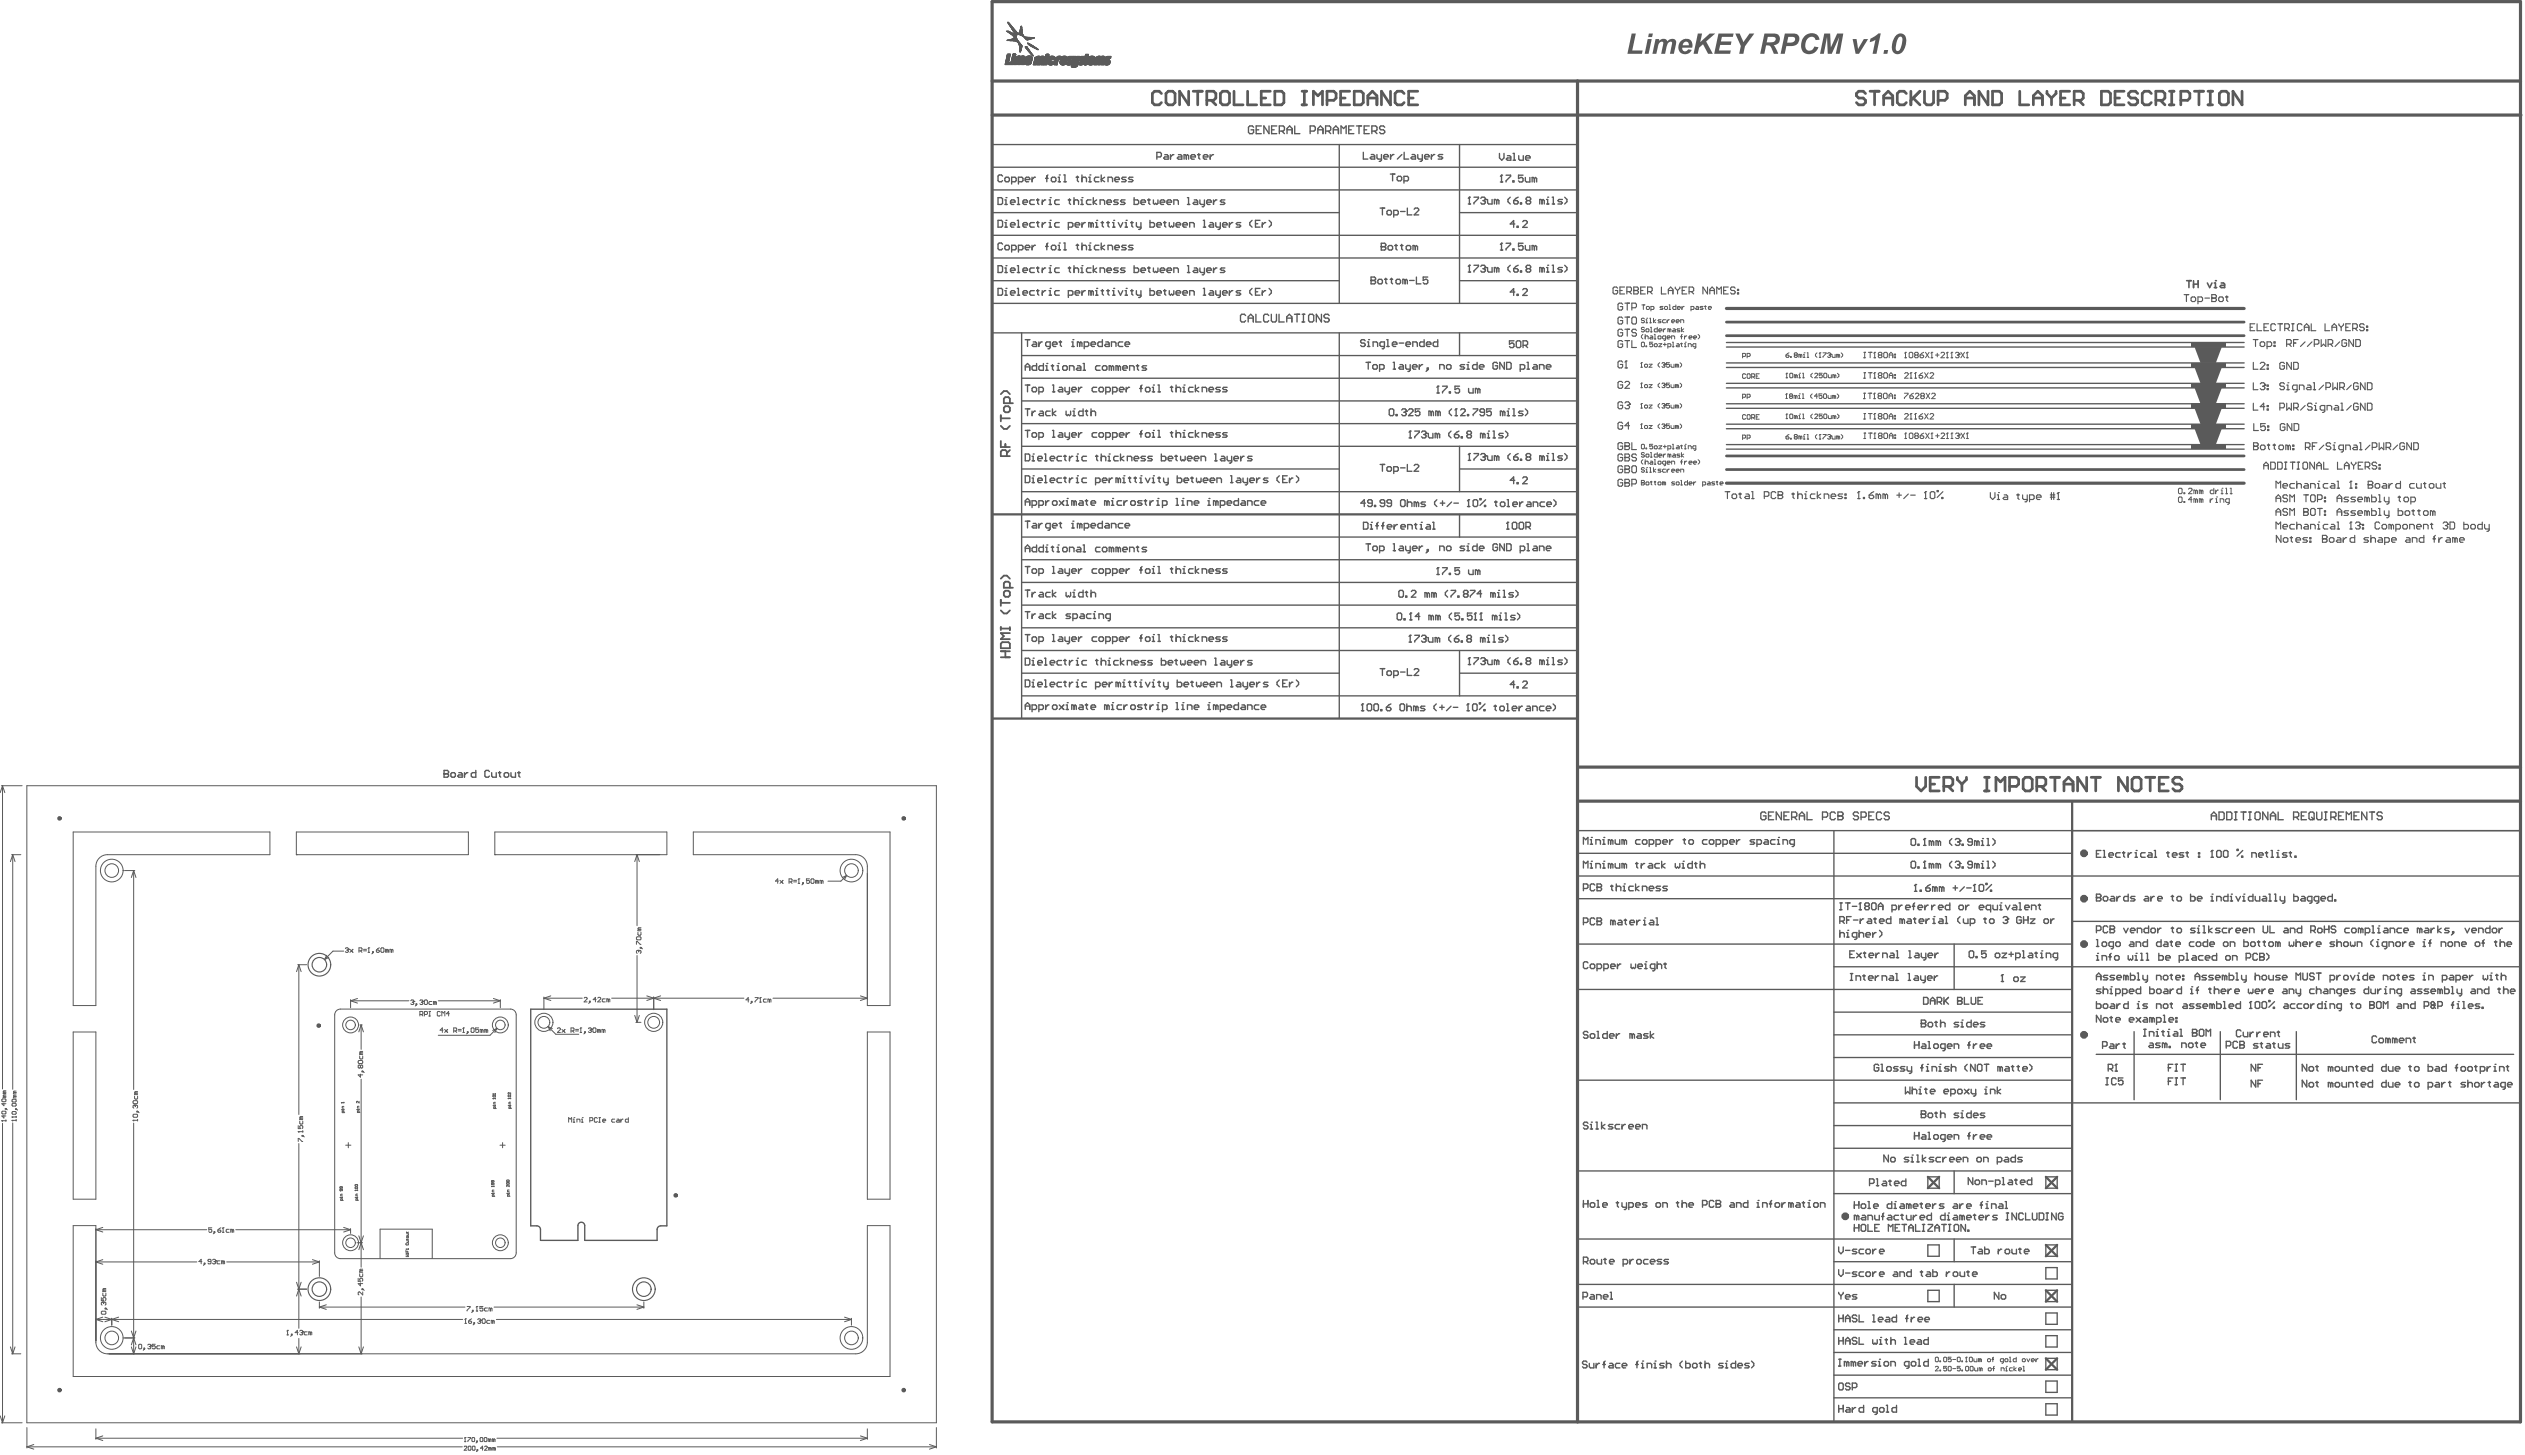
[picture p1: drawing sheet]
<svg xmlns="http://www.w3.org/2000/svg" width="1852mm" height="1067mm" viewBox="0 0 1852 1067" stroke-linecap="round" stroke-linejoin="round" font-family="sans-serif">
<g fill="#5a5a5a">
<path d="M1607 326h25v3h-25z"/>
<path d="M1607 281h25v3h-25z"/>
<path d="M1607 266h25v3h-25z"/>
<path d="M1610 314h20l-5 12h-11z"/>
<path d="M1607 311h25v3h-25z"/>
<path d="M1607 296h25v3h-25z"/>
<path d="M1610 284h20l-5 12h-11z"/>
<path d="M1610 255h20l-5 11h-11z"/>
<path d="M1607 251h25v3h-25z"/>
<path d="M1610 270h20l-5 11h-11z"/>
<path d="M1610 299h20l-5 12h-11z"/>
</g>
<path d="M2 576l2 5M70 902l5 2M75 924l-5 2 5 1M75 966l-5 2M77 966l5 2h-6M96 976l2 5 2-5M75 1053l-5 2" fill="none" stroke="#5a5a5a" stroke-width=".73"/>
<circle cx="217" cy="627" r=".2" fill="#5a5a5a"/>
<path d="M361 756l4-2-2 3M254 840h3M255 840v2M257 902l-5 2M257 901v4M234 955v5" fill="none" stroke="#5a5a5a" stroke-width=".73"/>
<circle cx="363" cy="627" r=".2" fill="#5a5a5a"/>
<g fill="none" stroke="#5a5a5a" stroke-width=".73">
<path d="M739 16h1M739 17h1M740 17h.1M740 17h1M740 18h1M740 19h2M741 19h1M741 20h1M741 20h2M749 20h.1M749 19h.1M738 23h2"/>
<path d="M739 23h1M739 29h7M739 30h8M739 40h2M739 23h2M739 24h2M740 24h2M740 29h6M740 24h3M741 25h9M741 29h5M741 30h6"/>
<path d="M742 20h1M742 25h8M742 21h1M742 21h2M742 26h4M742 29h4M742 22h2M743 22h1M743 26h3M743 28h3M743 22h2M743 40h2"/>
<path d="M743 23h2M743 26h2M743 27h2M743 39h2M744 23h2M744 28h2M744 24h2M744 27h1M744 28h1M744 24h3M745 30h2M746 31h1"/>
<path d="M746 31h2M747 31h1M747 32h1M747 24h3M747 32h2M747 33h2M748 24h2M748 33h2M748 33h1M748 35h1M748 36h1M748 34h2"/>
<path d="M748 34h1M748 26h2M748 23h2M748 37h1M748 38h1M748 38h.1M748 22h2M748 21h2M748 21h1M748 20h1M749 26h2M749 37h-1"/>
<path d="M749 36h-1M749 35h-1M750 34h-2M750 26h1M750 27h1M751 27h1M751 27h3M751 27h5M751 28h8M752 28h7M752 28h6M752 34h1"/>
<path d="M752 35h1M752 28h5M752 35h2M752 29h4M753 35h1M753 36h1M753 29h2M753 29h1M753 36h2M753 37h2M754 37h1M754 32h1"/>
<path d="M754 32h.1M754 32h2M754 38h2M754 33h2M755 38h1M755 33h2M755 39h1M755 33h3M756 39h1M756 34h2M756 40h1M757 40h.1"/>
<path d="M757 34h2M757 29h-5M757 35h2M758 35h1M758 35h2M759 35h1M759 35h2M759 36h2M760 36h1M761 36h1M761 37h1M767 40h2"/>
<path d="M768 40h1M796 40h2M737 47h6M737 47h9M737 46h7M738 45h2M738 46h2M738 46h6M738 44h2M738 43h2M738 42h3M739 42h2"/>
<path d="M739 41h2M740 45h-2M740 44h-2M740 43h-2M741 42h-3M741 41h-2M741 40h-2M742 45h2M742 46h2M742 44h2M742 43h2M742 42h3"/>
<path d="M742 41h3M743 41h2M744 47h2M744 46h-7M744 46h2M744 45h2M744 44h2M744 43h-2M744 44h3M745 44h2M745 43h2M745 42h-3"/>
<path d="M745 42h7M745 43h12M745 41h-2M745 40h-2M746 42h6M746 41h6M746 46h-2M746 41h2M746 47h3M747 46h2M747 47h2M747 45h2"/>
<path d="M747 43h-2M747 41h1M747 44h2M747 43h2M749 47h-2M749 47h-3M749 46h-2M749 45h-2M749 41h2M749 47h2M749 44h-2h2M749 44h-2"/>
<path d="M749 46h5M749 46h8M749 46h2M749 43h-2M749 45h5M750 44h7M750 45h7M750 43h-3M750 41h1M750 43h4M750 43h5M751 47h-2"/>
<path d="M752 46h4M752 47h4M752 42h5M753 42h4M753 47h2M753 41h4M753 48h2M754 41h2M754 46h3M755 46h2M755 44h.1M755 43h2"/>
<path d="M756 47h-4M756 46h-4M757 45h-2l-2 2M757 45h-8M757 40h1M757 41h1M757 43h-2M758 47h2M758 48h2M758 46h2M758 46h3M758 45h3"/>
<path d="M759 45h2M759 44h2M759 43h2M759 42h7M759 43h7M760 42h6h-7M760 42h6M760 47h-2M761 41h5M761 46h-3M761 47h2M761 48h2"/>
<path d="M761 44h-2M761 46h2M761 43h-2M761 45h2M761 41h1M761 44h2M762 44h1M762 43h2M763 47h-2M763 46h-2M763 45h-2M763 47h5"/>
<path d="M763 48h5M764 44h-2M764 46h4M764 47h4M764 46h2M764 43h-2M764 45h4M764 41h1M764 44h2M764 44h4M764 44h5M764 43h2"/>
<path d="M766 41h.1M766 46h-2M766 46h2M767 44h2M767 43h2M767 42h2M767 42h2h-2M767 41h2M767 41h.1M768 47h-5h5M768 46h-4M768 45h-4"/>
<path d="M769 45h2M769 46h2M769 46h4M769 47h4M769 44h-5M769 44h2M769 43h5M769 43h2M769 42h5M769 47h3M770 42h4M770 48h2"/>
<path d="M770 42h3M770 41h3M770 48h1M771 41h1M771 44h-7M771 44h-2M771 43h-4M771 45h2M771 46h2M771 46h5M771 43h-2M772 44h2"/>
<path d="M772 43h2M773 47h3M773 47h2M773 48h2M773 46h3M774 45h2M774 46h2M774 44h2M774 44h-2M774 43h-5M774 43h2M774 42h9"/>
<path d="M774 42h15M774 43h6M775 42h8M776 42h2M776 45h-2M776 41h2M776 41h.1M776 44h-2M776 43h-2M777 43h3M777 41h1M777 45h3"/>
<path d="M777 46h3M777 46h6M778 45h2M778 46h24M778 46h20M778 47h8M778 44h2M778 47h4M778 47h3M779 48h2M779 42h3M779 41h3"/>
<path d="M779 48h1M780 46h-3M780 45h-2M780 41h2M780 46h3M780 45h3M780 44h5M780 44h6M780 44h3M781 44h5M781 44h2M781 43h4"/>
<path d="M782 45h-2M783 47h2M783 45h-3M783 48h2M783 44h3M783 45h3M783 48h1M783 45h6M784 45h5M784 45h4M784 46h8M784 46h4"/>
<path d="M785 47h-3M786 48h1M786 47h.1M786 48h4M786 49h4M786 49h3M786 47h12M786 44h3M786 45h3M786 47h11M787 44h2M787 43h2"/>
<path d="M787 49h2M787 47h1M788 48h3M789 47h2M789 44h-3M789 44h-2M789 46h3M789 43h-15M789 45h2M789 42h-15M789 42h-6M789 41h-5"/>
<path d="M789 44h6M789 44h2M789 43h5M790 43h13M790 49h-4M790 42h9M790 42h13M790 41h2M790 42h2M791 48h-5M791 47h-4M791 48h-3"/>
<path d="M791 47h3M791 45h-2M791 44h-2M792 45h-3M792 48h2M792 44h3M792 45h5M792 48h1M793 45h4M793 46h4M794 43h-4M794 47h-3"/>
<path d="M795 47h2M795 44h2M795 48h2M795 43h3M795 44h3M796 43h2M796 41h2M796 48h.1M797 45h-4M797 47h-2M797 47h-10M798 44h-3"/>
<path d="M798 46h2M798 45h7M798 46h7M798 47h7M798 44h7M798 47h4M798 43h3M798 43h2M799 42h-7M799 41h-6M799 42h4M799 48h2"/>
<path d="M799 41h4M800 45h-2M800 46h-7M800 41h2M800 44h-2M800 43h-2M801 43h2M801 43h4M802 47h-4M802 47h3M802 48h3M802 45h3"/>
<path d="M803 47h2M803 46h2M803 42h-13M803 42h8M803 42h12M803 43h12M803 43h3M804 42h7M804 42h6M805 42h5M805 47h-3M805 47h-2"/>
<path d="M805 46h-4M805 41h5M805 46h-5M805 45h-7M805 44h-7M805 46h2M805 47h2M805 48h2M805 44h-4M805 43h-4M805 46h3M806 45h2"/>
<path d="M806 41h1M806 44h2M806 43h2M807 47h-2M808 47h6M808 47h2M808 48h2M808 44h-2M808 46h6M808 45h3M808 46h3M808 43h-2"/>
<path d="M808 44h3M808 45h2M808 41h2M808 44h6M809 44h5M809 43h4M810 47h3M810 45h-2M811 45h-3M811 48h2M811 42h4M811 44h3"/>
<path d="M811 45h3M811 48h1M812 45h2M812 41h3M812 46h2M814 47h-6M814 46h-2M815 42h-4M1 576h15M20 576v468M20 576h667v468h-667M0 581l2-5v223"/>
<path d="M217 610h127v17h-127zM363 610h126v17h-126zM8 627h7M9 627l2 5M9 627v172M9 627l-1 5M79 627h119v-17h-144v128h16v-103M91 639h8M98 639v160M98 639l2 5M98 639l-2 5M467 627l-1 5"/>
<path d="M467 627v52M467 627l2 5M628 627h-119v-17h144v128h-17v-103M621 642l-2 3M621 642l-3 2M621 642l-4 4h-10M252 698h-8l-6 6M218 708h7M219 708v109M219 708l2 5M219 708l-1 5M240 701l-2 3"/>
<path d="M241 702l-3 2M467 701v49M257 733v6M257 734l5 2M257 734h43M262 732l-5 2M321 734h46M362 732l5 2M367 733v6M367 734l-5 2M399 731v10M399 732l5 2"/>
<path d="M399 732h28M404 730l-5 2M449 732h97M474 730l11 4M479 731v10M485 730l-11 4M567 732h69M631 730l5 2M636 732l-5 2M54 757h16v123h-16zM245 744v175M250 740h124"/>
<path d="M264 752h2M265 752l-2 5M265 752v18M265 752l2 5M365 754l-6 5h-38M379 744v175M402 753l3 1M402 753l2 3M402 753l6 6h17M466 745l1 5M466 750h4M469 745l-2 5"/>
<path d="M636 757h17v123h-17zM265 792v137M2 824v220M9 824v169M98 824v169M219 837v-2l3 2M219 830h3M219 839v135M222 833h.1M222 833l1 1M222 829v2M255 838v2"/>
<path d="M367 840h4M369 838v4M75 900l-5 2h82M252 900l5 2h-84M262 911h4M263 906l4 11M267 906l-4 11M70 926h74M166 926h68M229 924l5 2M234 925v11M234 926l-5 1"/>
<path d="M250 923h124M279 923v-21h38v21M218 940l3 11M218 946h7M221 940l-3 11M234 959l5 1M234 959h107M239 957l-5 2M265 951v42M362 959h110M467 957l5 2M472 955v5"/>
<path d="M472 959l-5 1M76 968h-6l5 1M82 967v5M87 966l-10 3M339 968h-257l5 1M364 968h261M619 966l6 2M625 967v5M625 968l-6 1M8 988l1 5M8 993h7M11 988l-2 5"/>
<path d="M70 984v-85h-16v111h599v-111h-17v85M79 993h549M91 981h8M96 986l2-5 2 5M96 988l2 5M100 988l-2 5M218 988l1 5M219 982v11M221 988l-2 5M263 988l2 5M267 988l-2 5M0 1038l2 6"/>
<path d="M4 1038l-2 6M1 1044h15M20 1047v15M25 1059l-5 2M70 1048v8M339 1055h-269l5 2M364 1055h272M631 1053l5 2M636 1055l-5 2M636 1048v8M682 1059l5 2M687 1047v15"/>
<path d="M20 1061l5 2M20 1061h319M365 1061h322M687 1061l-5 2"/>
</g>
<g fill="none" stroke="#5a5a5a" stroke-width="1">
<path d="M728 106h429M982 106v116M1071 106v117M728 139h429M728 123h429M728 156h254M1071 156h86v1M728 173h429M728 189h429M728 206h254M1071 206h86v1M728 223h429"/>
<path d="M728 244h429M749 244v283M982 244v283M1071 244v17M1266 255h380M1266 251h380M749 277h408M749 261h408M1266 266h380M1266 270h380M749 294h408M1266 299h380"/>
<path d="M1266 296h380M1266 284h380M1266 281h380M749 311h408M1266 314h380M1266 311h380M749 327h408M1071 327v34M1266 329h380M1266 326h380M749 344h233M1071 344h86"/>
<path d="M749 361h408M1071 377v17M749 394h408M749 411h408M749 427h408M749 444h408M749 477h408M749 460h408M1071 477v33M749 494h233M1071 494h86M749 510h408"/>
<path d="M1157 609h692M1345 609v434M1157 626h363M1157 659h363M1157 643h363M1520 643h329M1520 676h329M1157 692h363M1433 692v34M1345 709h175M1520 709h329M1157 726h363"/>
<path d="M1345 742h175M1345 759h175M1565 757v50M1629 757v50M1684 757v50M1345 776h175M1538 773h306M1157 792h363M1345 809h175M1520 809h329M1345 826h175M1157 859h363"/>
<path d="M1345 842h175M1433 859v16M1345 875h175M1414 863h8v8h-8zM1501 863h8v8h-8zM394 899h-5v-159h100v159h-4M424 899v11h-28v-8M429 899v11h53v-8M1157 909h363M1414 913h8v8h-8zM1433 909v16M1501 913h8v8h-8z"/>
<path d="M1345 925h175M1501 930h8v8h-8zM1157 959h363M1157 942h363M1414 946h8v9h-8zM1433 942v17M1501 946h8v9h-8zM1345 975h175M1501 963h8v8h-8zM1501 980h8v8h-8zM1345 992h175M1501 996h8v9h-8z"/>
<path d="M1345 1009h175M1501 1013h8v8h-8zM1345 1025h175M1501 1030h8v8h-8z"/>
</g>
<path d="M728 1h1121v1042h-1121zM728 59h1121M1157 59v984M728 84h1121M1266 226h380M1266 354h380M1157 563h692M1157 588h692" fill="none" stroke="#5a5a5a" stroke-width="2.3"/>
<g fill="none" stroke="#5a5a5a" stroke-width="1.7">
<path d="M728 377h429M728 527h429M1520 588v455M1414 863l8 8M1422 863l-8 8M1501 863l8 8M1509 863l-8 8M1501 913l8 8M1509 913l-8 8M1501 946l8 9M1509 946l-8 9M1501 996l8 9"/>
<path d="M1509 996l-8 9"/>
</g>
<path d="M1266 236h380M1266 246h380M1266 334h380M1266 344h380" fill="none" stroke="#5a5a5a" stroke-width="2"/>
<circle cx="219" cy="830" r=".3" fill="#5a5a5a"/>
<path d="M222 819h-2v1M363 813v-1h-1v1h2M363 811h-1M363 811h.1M219 830v1M219 826v2h1v-2h2v2M220 822v2h2v-2M220 820v1h2M220 820h2" fill="none" stroke="#5a5a5a" stroke-width=".73"/>
<circle cx="362" cy="811" r=".3" fill="#5a5a5a"/>
<path d="M362 806h1M363 808l-1 1v1h1M363 805v1" fill="none" stroke="#5a5a5a" stroke-width=".73"/>
<circle cx="362" cy="806" r=".3" fill="#5a5a5a"/>
<path d="M362 806h.1M362 802h1M362 803h1v1l-1 1zM363 802v1" fill="none" stroke="#5a5a5a" stroke-width=".73"/>
<circle cx="362" cy="802" r=".3" fill="#5a5a5a"/>
<path d="M263 816v-1h-1v1h2M263 814h-1M263 814h.1M362 802v1" fill="none" stroke="#5a5a5a" stroke-width=".73"/>
<circle cx="262" cy="814" r=".3" fill="#5a5a5a"/>
<path d="M263 811l-1 1v1h1M263 808v1l-1-1v1M262 878l-1 1M262 878v1M262 880v-1h-1v1h2" fill="none" stroke="#5a5a5a" stroke-width=".73"/>
<circle cx="260" cy="878" r=".3" fill="#5a5a5a"/>
<path d="M260 873h2M262 876h-1v1h1M262 873h.1" fill="none" stroke="#5a5a5a" stroke-width=".73"/>
<circle cx="260" cy="873" r=".3" fill="#5a5a5a"/>
<path d="M260 873h1M260 869h2v1h-1zM261 871h1v1h-1zM362 877v-1l-1 1h2M362 875l-1 1M362 875v1" fill="none" stroke="#5a5a5a" stroke-width=".73"/>
<circle cx="360" cy="875" r=".3" fill="#5a5a5a"/>
<path d="M360 870h2M362 873h-1v1h1M362 870h.1" fill="none" stroke="#5a5a5a" stroke-width=".73"/>
<circle cx="360" cy="870" r=".3" fill="#5a5a5a"/>
<path d="M9 822h3M12 821v1M360 870h1M361 868v1h-1l1-1h1v1M361 866v1h-1l1-1h1v1" fill="none" stroke="#5a5a5a" stroke-width=".73"/>
<circle cx="9" cy="822" r=".3" fill="#5a5a5a"/>
<path d="M9 819h3M12 819v1M9 822h.1" fill="none" stroke="#5a5a5a" stroke-width=".73"/>
<circle cx="9" cy="819" r=".3" fill="#5a5a5a"/>
<g fill="none" stroke="#5a5a5a" stroke-width=".73">
<path d="M9 819v1M9 816l2-1 1 2h-3zM9 810l2-1 1 2h-3zM9 806h2l1 2h-3zM10 804v1h2M10 801v1h2M10 804h2M10 801h2M11 813l1 1zM12 813l1 1M12 803h-2v1M12 800h-2v1"/>
<path d="M98 822h3M101 821v1"/>
</g>
<circle cx="98" cy="822" r=".3" fill="#5a5a5a"/>
<path d="M98 818v-1h2l1 2h-1h-2zM99 811h-1v2M100 815l1 1zM101 815l1 1M98 822h.1" fill="none" stroke="#5a5a5a" stroke-width=".73"/>
<circle cx="99" cy="811" r=".3" fill="#5a5a5a"/>
<g fill="none" stroke="#5a5a5a" stroke-width=".73">
<path d="M98 808v-1h2l1 2h-1h-2zM99 811h.1M99 804v2h2v-2M99 811v1M99 811h1h1l-1 2M99 802v1h2M99 802h2M101 801h-2v1M300 919v1M300 920h-2M263 938v2h1v-1v-1h2l-1 2M264 934v2h2v-2"/>
<path d="M264 932v1h2M264 932h2M266 931h-2v1M298 920h2l-1 1 1 1h-2M264 941v2l-1-2h3M265 945l1 1zM266 948v2l-2-2h-1v2M266 945l1 1"/>
</g>
<circle cx="298" cy="920" r=".3" fill="#5a5a5a"/>
<path d="M298 917v1h2M299 918h.1M300 916h.1M300 916h-2" fill="none" stroke="#5a5a5a" stroke-width=".73"/>
<circle cx="298" cy="916" r=".3" fill="#5a5a5a"/>
<path d="M375 813l-1-1h-1v1h2M375 811h-2M375 811h.1M298 912v1h1v-1M298 905h2l-1 1h-1M298 907h1l1 1h-1zM298 910h2l-1 1h-1M298 904h.1M298 909h.1M300 909h-2M300 904h-2" fill="none" stroke="#5a5a5a" stroke-width=".73"/>
<circle cx="373" cy="811" r=".3" fill="#5a5a5a"/>
<path d="M373 806h2M375 808l-2 1v1h2M375 805v1" fill="none" stroke="#5a5a5a" stroke-width=".73"/>
<circle cx="373" cy="806" r=".3" fill="#5a5a5a"/>
<path d="M373 806h.1M373 804l1-1 1 1h-2zM375 801v2l-2-2v1v1" fill="none" stroke="#5a5a5a" stroke-width=".73"/>
<path d="M1190 266l-1-1h-1l-1 1v3l1 1h1l1-1v-2h-1M1192 270h2M1193 265v5" fill="none" stroke="#5a5a5a" stroke-width=".85"/>
<circle cx="1193" cy="265" r=".4" fill="#5a5a5a"/>
<path d="M1193 265l-1 1" fill="none" stroke="#5a5a5a" stroke-width=".85"/>
<g fill="none" stroke="#5a5a5a" stroke-width=".73">
<path d="M1278 261h2v-1v-1h-2v4M1282 261h1l1-1-1-1h-1v4M1278 291h2v-1v-1h-2v3M1282 291h1l1-1-1-1h-1v3M1280 305v-1l-2 1v2h1h1M1282 305v-1l2 1v2h-1h-1zM1285 306h2v-1v-1h-2v3M1286 306l1 1M1288 306h1M1290 304h-2v3h2M1278 321h2v-1v-1h-2v3M1282 321h1l1-1-1-1h-1v3"/>
<path d="M75 955l-1 1 1 1M77 959l1 1zM78 959l1 2M74 962h1h2l1 1-1 1h-2z"/>
</g>
<circle cx="75" cy="955" r=".3" fill="#5a5a5a"/>
<g fill="none" stroke="#5a5a5a" stroke-width=".73">
<path d="M148 925h-2l2-1v3M150 926v1zM150 927l-1 1M155 925h-2v-1h2v2l-1 1-1-1M156 924h2v1M74 952v2h2l-1-2h2h1l-1 2M75 955l1 1M75 948v2l1 1 2-1v-2M76 956h.1M76 956l1-1 1 1-1 1M76 946l-1 1h3M76 946h2"/>
<path d="M78 945h-2l-1 1h1"/>
</g>
<circle cx="158" cy="925" r=".3" fill="#5a5a5a"/>
<path d="M252 816v-1h-1v1h2M252 814h-1M252 814h.1M157 925h1M158 925v1v1l-2-1M158 925h.1M161 925h-1h-1l1 2h1M164 925h-1v2M164 925v2M164 925h1v2" fill="none" stroke="#5a5a5a" stroke-width=".73"/>
<circle cx="250" cy="814" r=".3" fill="#5a5a5a"/>
<path d="M250 809h2M252 811l-1 1v1h1M252 808v1" fill="none" stroke="#5a5a5a" stroke-width=".73"/>
<circle cx="250" cy="809" r=".3" fill="#5a5a5a"/>
<path d="M250 809h1M251 878l-1 1M251 878v1M251 880l-1-1v1h2" fill="none" stroke="#5a5a5a" stroke-width=".73"/>
<circle cx="249" cy="878" r=".3" fill="#5a5a5a"/>
<g fill="none" stroke="#5a5a5a" stroke-width=".73">
<path d="M263 778h2l1 1-1 1h-2zM264 774v2v1l2-1v-2M264 772v1h2M264 772h2M266 771h-2v1M264 788v2l-1-2h3M264 782v1M264 782l1-1 1 1-1 1h-1M264 782v-1l-1 1v1h1M265 786h1zM266 786l1 1M250 872v1h-1l1-1h1v1"/>
<path d="M250 870v2l-1-1 1-1h1v2M251 876h-1v1h1M373 877v-1l-1 1h2M373 875l-1 1M373 875v1"/>
</g>
<circle cx="372" cy="875" r=".3" fill="#5a5a5a"/>
<path d="M549 733h-2l2-1v3M551 734l1 1zM552 735l-1 1M554 732h2l-2 3M557 735h1M558 732v3M372 866l1-1v1l-1 1zM372 868l1-1v1l-1 1zM373 873h-1v1h1M373 869v1l-1-1v1" fill="none" stroke="#5a5a5a" stroke-width=".73"/>
<circle cx="558" cy="732" r=".3" fill="#5a5a5a"/>
<path d="M1280 275v-1l-2 1v2h1h1M1282 275v-1l2 1v2h-1h-1zM1285 276h2v-1v-1h-2v3M1286 276l1 1M1288 276h1M1290 274h-2v3h2M468 697l-1 1v1M558 732h-1M562 733h-2v2h2M564 733h-1v2M564 733v2M564 733h1v2" fill="none" stroke="#5a5a5a" stroke-width=".73"/>
<circle cx="468" cy="697" r=".3" fill="#5a5a5a"/>
<g fill="none" stroke="#5a5a5a" stroke-width=".73">
<path d="M467 688v-1h3v2h-3zM467 693v-3l3 3M468 697v1M468 684v1v1l2-1v-1M468 698h.1M468 698l1-1 1 1v1M468 682v1h2M468 682h2M470 695h.1M470 695l1 1M470 680h-2v1v1M210 979h1"/>
<path d="M211 976v3"/>
</g>
<circle cx="211" cy="976" r=".3" fill="#5a5a5a"/>
<path d="M211 976h-1M214 978v1zM214 979l-1 1M219 977h-3l2-1v3M220 976h1l1 1" fill="none" stroke="#5a5a5a" stroke-width=".73"/>
<circle cx="222" cy="977" r=".3" fill="#5a5a5a"/>
<g fill="none" stroke="#5a5a5a" stroke-width=".73">
<path d="M571 646h-2l1-1v3M572 646l2 2M574 646l-2 2M579 647h1l1-2h-1h-1v3M580 647l1 1M582 647h2M582 646h2M585 648h2M586 645v3M221 977h.1M221 977l1 1-1 1-1-1M222 977h-1"/>
<path d="M225 977h-1h-1l1 2h1M228 977h-2v2M228 977v2M228 977h1v2"/>
</g>
<circle cx="586" cy="645" r=".3" fill="#5a5a5a"/>
<g fill="none" stroke="#5a5a5a" stroke-width=".73">
<path d="M586 645h-1M589 647v1zM589 648l-1 1M594 645h-2v1h1h1l-1 2-1-1M595 645h2v2v1l-2-1zM599 646h-1v2M599 646v2M599 646h1v2M603 646h-1v2M603 646v2M603 646h1v2M102 987v-1l2 1v2h-1h-1z"/>
<path d="M106 989h.1M106 989l-1 1M108 987l2-1 1 1"/>
</g>
<circle cx="111" cy="987" r=".3" fill="#5a5a5a"/>
<g fill="none" stroke="#5a5a5a" stroke-width=".73">
<path d="M155 901h-2v1h1h1v2l-2-1M157 903l1 1zM158 904l-2 1M160 902h1l1 1-2 1zM162 901l-2 1M163 904h1M164 901v3M109 988h1M110 988h1l-1 1h-2M111 987l-1 1M114 986h-2v2l1-1 1 1-1 1h-1M117 987h-1l-1 1 1 1h1"/>
<path d="M119 988l-1-1v2M119 988v1M119 988l1-1 1 1v1"/>
</g>
<circle cx="164" cy="901" r=".3" fill="#5a5a5a"/>
<g fill="none" stroke="#5a5a5a" stroke-width=".73">
<path d="M164 901h-1M168 902h-2v2h2M170 902h-1v2M170 902v2M170 902h1v2M341 1057h1M341 1054v3M340 1061h1h1l-2 3h2M344 1061h1v3l-2-1zM346 1061h1h1v3l-2-1zM350 1063v1zM350 1064l-1 1"/>
<path d="M354 1062h-2l2-1v3M355 1061h1h1l-2 3h2M359 1062h-1v2M359 1062v2M359 1062h1v2M362 1062h-1v2M362 1062v2M362 1062h1v2"/>
</g>
<circle cx="341" cy="1054" r=".3" fill="#5a5a5a"/>
<g fill="none" stroke="#5a5a5a" stroke-width=".73">
<path d="M343 958h2l-2 4M350 958v4M346 961l1 1zM347 962l-1 1M349 962h1M341 1054v1M343 1054h2l-2 3M346 1055l1-1 1 1v2h-2zM350 1057h.1M350 1057l-1 1M352 1055l1-1 1 1v2h-2zM355 1055l1-1 1 1v2h-2z"/>
<path d="M359 1056l-1-1v2M359 1056v1M359 1056l1-1v1v1M362 1056l-1-1v2M362 1056v1M362 1056l1-1v1v1"/>
</g>
<circle cx="350" cy="958" r=".3" fill="#5a5a5a"/>
<path d="M350 958l-1 1M354 958h-2v2l1-1 1 1v2l-2-1M358 959h-2l-1 1 1 2h2M360 960l-1-1v3M360 960v2M360 960v-1l1 1v2M341 971h1M341 967v4" fill="none" stroke="#5a5a5a" stroke-width=".73"/>
<circle cx="341" cy="967" r=".3" fill="#5a5a5a"/>
<path d="M341 967v1M344 969h1l1 1-2 1zM346 967l-2 2M348 970v1zM348 971l-1 1M350 968l2-1 1 1" fill="none" stroke="#5a5a5a" stroke-width=".73"/>
<circle cx="353" cy="968" r=".3" fill="#5a5a5a"/>
<g fill="none" stroke="#5a5a5a" stroke-width=".73">
<path d="M308 744h2v-2h-2v3M309 744l1 1M311 744h2l1-2h-1h-2v3M315 742h1M315 745h1M315 742v3M323 742h-1h-1v3h2M324 745v-3l1 1 1-1v3M325 756h-2l1-2v3M326 755l2 2M328 755l-2 2M330 744h-3l2-2v3"/>
<path d="M333 756h1l1-2h-1h-1v3M334 756l1 1M336 756h2M336 755h2M339 757h2M340 754v3M351 969h1M352 969l1 1-1 1-2-1M353 968l-1 1M354 968v-1l2 1v2l-1 1-1-1zM359 968h-1l-1 1 1 2h1M361 969l-1-1v3"/>
<path d="M361 969v2M361 969l1-1 1 1v2"/>
</g>
<circle cx="340" cy="754" r=".3" fill="#5a5a5a"/>
<path d="M340 754h-1M343 757h.1M343 757l-1 1M346 754h2v3h-1h-1zM351 754h-2v2l1-1 1 1v1h-2M353 756l-1-1v2M353 756v1M353 756l1-1v1v1M357 756l-1-1v2M357 756v1M357 756v-1l1 1v1" fill="none" stroke="#5a5a5a" stroke-width=".73"/>
<path d="M326 565v5h2l1-1-1-1h-2" fill="none" stroke="#5a5a5a" stroke-width="1"/>
<circle cx="326" cy="568" r=".5" fill="#5a5a5a"/>
<g fill="none" stroke="#5a5a5a" stroke-width="1">
<path d="M326 565h2l1 1-1 2h-2M331 568l1-1h1l1 1v1l-1 1h-1l-1-1zM337 567h1l1 1v2h-2l-1-1 1-1h2M341 567v3M343 567h-1l-1 1M349 565v5h-2l-1-1v-1l1-1h2M359 566l-1-1h-2v1v3v1h2l1-1M361 567v2v1h3v-3M366 567h1M366 566v3l1 1M370 568l1-1h1l1 1v1l-1 1h-1l-1-1zM375 567v2l1 1h2v-3"/>
<path d="M380 567h1M381 566v3v1"/>
</g>
<path d="M417 823v-3l1 1 1-1v3M420 823h2M420 821h1v2" fill="none" stroke="#5a5a5a" stroke-width=".73"/>
<circle cx="421" cy="820" r=".3" fill="#5a5a5a"/>
<path d="M423 823v-2h2v2M427 821v2M427 823h1" fill="none" stroke="#5a5a5a" stroke-width=".73"/>
<circle cx="427" cy="820" r=".3" fill="#5a5a5a"/>
<g fill="none" stroke="#5a5a5a" stroke-width=".73">
<path d="M409 754h2l-2 3h2M412 755l2 2M414 755l-2 2M419 756h1l1-2h-1h-1v3M420 756l1 1M422 756h2M422 755h2M425 757h2M426 754v3M439 820h1M440 820v3M461 820v3h-2v-1v-1h2"/>
<path d="M433 822h1l1-1-1-1h-1v3M438 820h-2v2v1l2-1M439 823h1M442 822h2v-1h-2v1l2 1M451 821h-2v2h2M453 821h1v2h-1l-1-1h1h1M455 821v2M457 821l-2 1"/>
</g>
<circle cx="426" cy="754" r=".3" fill="#5a5a5a"/>
<path d="M426 754h-1M429 757h.1M429 757l-1 1M432 754h1l1 1" fill="none" stroke="#5a5a5a" stroke-width=".73"/>
<circle cx="434" cy="755" r=".3" fill="#5a5a5a"/>
<path d="M433 756h.1M433 756h1l-1 1h-1M434 755l-1 1M435 754h2v3h-2zM439 756l-1-1v2M439 756v1M439 756l1-1v1v1M443 756l-1-1v2M443 756v1M443 756v-1l1 1v1" fill="none" stroke="#5a5a5a" stroke-width=".73"/>
<path d="M1101 178v5M1101 183h1M1111 214h-3l2-2v5M1113 216h1v1h-1zM1117 213l1-1h1l1 1-3 4h3M1111 502h-3l2-2v5M1113 504h1v1h-1zM1117 500h1h1h1v1l-3 4h3" fill="none" stroke="#5a5a5a" stroke-width="1"/>
<circle cx="1101" cy="178" r=".5" fill="#5a5a5a"/>
<path d="M1101 133h1M1101 128v5M1101 178v1M1105 178h3v1l-3 4M1117 178h-3v3l1-1 2 1v2h-1h-1h-1M1110 183h1h-1zM1119 180v3h1h2v-3M1125 181l-1-1v3M1125 181v2M1125 181l1-1 1 1v2" fill="none" stroke="#5a5a5a" stroke-width="1"/>
<circle cx="1101" cy="128" r=".5" fill="#5a5a5a"/>
<path d="M1101 128v1M1105 128h3v1l-3 4M1110 133h1h-1zM1117 128h-3v3l1-1 2 1v2h-1h-1h-1M1119 130v3h1h2v-3M1125 131l-1-1v3M1125 131v2M1125 131l1-1 1 1v2" fill="none" stroke="#5a5a5a" stroke-width="1"/>
<path d="M1190 342h-1h-1h-1v4l1 1h1l1-1v-2h-1M1192 342v5h2l1-1-1-2h-2" fill="none" stroke="#5a5a5a" stroke-width=".85"/>
<circle cx="1192" cy="344" r=".4" fill="#5a5a5a"/>
<path d="M1190 334l-1-1h-1l-1 1v3l1 1h1l1-1v-1h-1M1192 333v5h2l1-1-1-1h-2M1192 342h2h1l-1 2h-2M1197 342h1h1h1v4l-1 1h-1l-1-1z" fill="none" stroke="#5a5a5a" stroke-width=".85"/>
<circle cx="1192" cy="336" r=".4" fill="#5a5a5a"/>
<path d="M1192 333h2l1 1-1 2h-2M1200 334l-1-1h-1l-1 1 1 2h1h1l-1 2h-1l-1-1" fill="none" stroke="#5a5a5a" stroke-width=".85"/>
<g fill="none" stroke="#5a5a5a" stroke-width=".73">
<path d="M1205 337l-1 1v1l1 1M1206 332h-1l-1 1 2 1v1h-2M1207 337v3M1207 339l1-1 1 1v1M1207 334l2-1 1 2h-2zM1211 338l1 1v1h-1h-1l1-1h1M1211 332v3M1211 335h1M1213 337h1v3M1216 332v3h-2l-1-1 1-1h2M1216 339l2-1v2h-1zM1217 334h2l-1-1-1 1v1h1"/>
<path d="M1220 333v2M1222 333l-2 1M1223 339h2l-1-1-1 1v1h1M1224 334l-1-1v2M1224 334v1M1224 334l1-1 1 1v1M1227 333l2 1v1h-2v-1h2M1232 333h-1l-1 1h1l1 1h-2M1233 339h1M1233 332v3M1234 337l-1 1v2M1235 333l-2 1 2 1"/>
<path d="M1236 338v2M1237 338l-1 1M1239 339h2v-1l-2 1v1h2M1242 339h2v-1l-2 1v1h2M1246 337l1 1v1l-1 1M1206 344l-1-1-1 1 2 1v1h-2M1207 346h1M1207 344h1v2M1213 340h1M1222 340h-2h-1l1-2h2v3l-1 1M1226 340v-2h2v1v1"/>
</g>
<circle cx="1208" cy="343" r=".3" fill="#5a5a5a"/>
<g fill="none" stroke="#5a5a5a" stroke-width=".73">
<path d="M1203 314h2M1204 311v3M1210 346h1M1210 343h1v3M1213 343v3M1214 344l-1 1 1 1M1218 344h-1l-1 1h2v1h-2M1222 344h-2l-1 1 1 1h2M1223 344v2M1224 344l-1 1M1226 345h2v-1l-2 1 1 1h1M1229 345h3l-1-1-2 1v1h2"/>
<path d="M1233 346v-2h1l1 1v1"/>
</g>
<path d="M1190 311l-1-1h-1l-1 1v3l1 1h1l1-1v-2h-1M1195 312h-3l2-2v5" fill="none" stroke="#5a5a5a" stroke-width=".85"/>
<circle cx="1204" cy="311" r=".3" fill="#5a5a5a"/>
<path d="M1204 311l-1 1M1207 312l1 1v1h-2zM1210 312h2l-2 2h2M1217 311l-1 1v1l1 1M1219 312l2-1v1" fill="none" stroke="#5a5a5a" stroke-width=".73"/>
<circle cx="1221" cy="312" r=".3" fill="#5a5a5a"/>
<path d="M1220 313h1M1221 313v1h-2M1221 312v1M1225 311h-3v2l1-1 2 1-1 1h-2M1226 312v2h2v-2M1230 313l-1-1v2M1230 313v1M1230 313l1-1v1v1M1232 311l1 1v1l-1 1" fill="none" stroke="#5a5a5a" stroke-width=".73"/>
<path d="M1190 296l-1-1h-1l-1 1v3l1 1h1l1-1v-2h-1M1192 296l1-1h1l1 1" fill="none" stroke="#5a5a5a" stroke-width=".85"/>
<circle cx="1195" cy="296" r=".4" fill="#5a5a5a"/>
<path d="M1190 281l-1-1h-1l-1 1v3l1 1h1l1-1v-2h-1M1192 281l1-1h1l1 1-3 4h3M1194 297h.1M1194 297l1 1-1 2h-1l-1-1M1195 296l-1 1" fill="none" stroke="#5a5a5a" stroke-width=".85"/>
<path d="M1203 284h2M1204 281v3" fill="none" stroke="#5a5a5a" stroke-width=".73"/>
<circle cx="1204" cy="281" r=".3" fill="#5a5a5a"/>
<path d="M1204 281l-1 1M1207 282l1 1v1h-2zM1210 282h2l-2 2h2M1217 281l-1 1v1l1 1M1219 282l2-1v1" fill="none" stroke="#5a5a5a" stroke-width=".73"/>
<circle cx="1221" cy="282" r=".3" fill="#5a5a5a"/>
<path d="M1203 299h2M1204 296v3M1220 283h1M1221 283v1h-2M1221 282v1M1225 281h-3v2l2-1 1 2h-1h-2M1226 282v2h2v-2M1230 283l-1-1v2M1230 283v1M1230 283l1-1v1v1M1232 281l1 1v1l-1 1" fill="none" stroke="#5a5a5a" stroke-width=".73"/>
<circle cx="1204" cy="296" r=".3" fill="#5a5a5a"/>
<path d="M1204 296l-1 1M1207 297l1 1v1h-2zM1210 297h2l-2 2h2M1217 296l-1 1v1l1 1M1219 297l2-1v1" fill="none" stroke="#5a5a5a" stroke-width=".73"/>
<circle cx="1221" cy="297" r=".3" fill="#5a5a5a"/>
<g fill="none" stroke="#5a5a5a" stroke-width=".73">
<path d="M1205 251l1 1v2h-2v-2zM1207 254h1zM1212 251h-2v2l1-1 1 1v1h-2M1213 253l2-1 1 2h-2zM1217 252h2l-2 2h2M1220 253h2M1221 252v2M1223 254h2l1-1-1-1h-2v3M1227 251v3M1227 254h1M1230 252l2 1v1h-2h-1l1-1h2M1233 252h1"/>
<path d="M1233 252v2h1M1236 254h1M1236 252v2M1220 298h1M1221 298v1h-2M1221 297v1M1225 296h-3v2l1-1 2 1-1 1h-2M1226 297v2h2v-2M1230 298l-1-1v2M1230 298v1M1230 298l1-1v1v1M1232 296l1 1v1l-1 1"/>
</g>
<path d="M1190 251l-1-1h-1l-1 1v3l1 1h1l1-1v-2h-1M1192 250h3M1194 250v5M1197 250v5h3" fill="none" stroke="#5a5a5a" stroke-width=".85"/>
<circle cx="1236" cy="251" r=".3" fill="#5a5a5a"/>
<path d="M1238 254v-2h2l1 1v1M1244 254h-2v-2h2v3h-1M1203 269h2M1204 266v3" fill="none" stroke="#5a5a5a" stroke-width=".73"/>
<circle cx="1204" cy="266" r=".3" fill="#5a5a5a"/>
<path d="M1204 266l-1 1M1207 267l1 1v1h-2zM1210 267h2l-2 2h2M1217 266l-1 1v1l1 1M1219 267l2-1v1" fill="none" stroke="#5a5a5a" stroke-width=".73"/>
<circle cx="1221" cy="267" r=".3" fill="#5a5a5a"/>
<g fill="none" stroke="#5a5a5a" stroke-width=".73">
<path d="M1204 224h3M1205 224v3M1206 234v-1l-2 1 2 2v1l-2-1M1207 237h1M1207 235h1v2M1208 225h1l1 1-2 1zM1211 227h2v-1v-1h-2v3M1220 225h-2v1h2l-1 1h-1M1221 225h2v1l-2 1zM1224 224h1v3M1224 227h1M1229 224v3h-1l-1-1 1-1h1"/>
<path d="M1230 226h3l-1-1h-2l1 2h1M1234 225v2M1235 225l-1 1M1240 227h2l1-2h-1h-2v3M1244 225h2v2h-2v-1h2M1249 225h-1h-1l1 1h1v1h-2M1250 225h1M1251 224v2v1M1253 226h2v-1h-2l1 2h1M1220 268h1M1221 268v1h-2M1221 267v1"/>
<path d="M1225 266h-3v2l1-1 2 1-1 1h-2M1226 267v2h2v-2M1230 268l-1-1v2M1230 268v1M1230 268l1-1v1v1M1232 266l1 1v1l-1 1"/>
</g>
<path d="M1190 233h-1h-1h-1v4l1 1h1l1-1v-2h-1M1190 223l-1-1h-1l-1 1v4h1h1h1v-2h-1M1192 233h3M1192 222h3M1194 222v5M1194 233v5M1197 233h1h1h1v4l-1 1h-1l-1-1zM1197 226h2l1-1v-2l-1-1h-2v5M1190 242l-1-1h-1l-1 1v4l1 1h1l1-1v-2h-1M1192 241h3M1194 241v6M1200 242l-1-1h-1l-1 2 1 1h1l1 2-1 1h-1l-1-1" fill="none" stroke="#5a5a5a" stroke-width=".85"/>
<circle cx="1208" cy="233" r=".3" fill="#5a5a5a"/>
<g fill="none" stroke="#5a5a5a" stroke-width=".73">
<path d="M1210 237h1M1210 233h1v4M1213 233v4M1214 235l-1 1 1 1M1218 235h-1h-1l2 1v1h-2M1222 235h-2h-1l1 2h2M1223 235v2M1224 235l-1 1M1226 236h2v-1h-2l1 2h1M1229 236h3l-1-1h-2v1l2 1M1233 237v-2h1h1v2M1312 319l-2 1"/>
<path d="M1323 320v2M1310 320h2v1l-1 1zM1313 321l1 1zM1317 320l-1 1 1 1 1-1v-1M1317 320h1M1317 320h-1l1-1h1v1M1321 320h-2v2M1321 320v2M1321 320h1v2M1323 322h1"/>
</g>
<circle cx="1323" cy="319" r=".3" fill="#5a5a5a"/>
<path d="M1326 319v3M1333 319l-1 1v1l1 1M1335 319v3M1326 322h1M1334 322h2" fill="none" stroke="#5a5a5a" stroke-width=".73"/>
<circle cx="1335" cy="319" r=".3" fill="#5a5a5a"/>
<path d="M1335 319h-1M1337 319h2l-2 3M1341 319h1l1 1" fill="none" stroke="#5a5a5a" stroke-width=".73"/>
<circle cx="1343" cy="320" r=".3" fill="#5a5a5a"/>
<path d="M1310 307h1M1311 304v3M1343 320h-1M1344 320v1v1h2v-2M1350 319l2 1v1l-2 1M1342 320h.1M1342 320l1 1-1 1-1-1M1348 320h-1v2M1348 320v2M1348 320h1v2" fill="none" stroke="#5a5a5a" stroke-width=".73"/>
<circle cx="1311" cy="304" r=".3" fill="#5a5a5a"/>
<path d="M1311 304h-1M1313 304h2v2l-1 1-1-1zM1317 305h-1v2M1317 305v2M1317 305h1v2M1319 307h2M1319 305h1v2" fill="none" stroke="#5a5a5a" stroke-width=".73"/>
<circle cx="1320" cy="304" r=".3" fill="#5a5a5a"/>
<g fill="none" stroke="#5a5a5a" stroke-width=".73">
<path d="M1310 292h1M1310 289v3M1322 307h1M1322 304h1v3M1329 304l-1 1v1l1 1M1331 304h1h1l-2 3h2M1337 304h-3v1h2h1l-1 2-2-1M1338 304h2v2l-1 1-1-1zM1341 305v1l1 1h1v-2M1345 305h-1v2M1345 305v2M1345 305h1h1v2"/>
<path d="M1348 304l1 1v1l-1 1"/>
</g>
<circle cx="1310" cy="289" r=".3" fill="#5a5a5a"/>
<path d="M1310 289h.1M1313 291v-1v-1h2l-1 2M1313 291v1h2l-1-1M1313 291h1M1317 291l-1-1v2M1317 291v1M1317 291l1-1v1v1M1319 292h1M1319 290h1v2" fill="none" stroke="#5a5a5a" stroke-width=".73"/>
<circle cx="1320" cy="289" r=".3" fill="#5a5a5a"/>
<g fill="none" stroke="#5a5a5a" stroke-width=".73">
<path d="M1312 259l-2 1M1323 260v2M1310 260h2v2h-1zM1313 262h1zM1317 260l-1 1 1 1h1v-2M1317 260h1M1317 260h-1l1-1h1v1M1321 260h-2v2M1321 260v2M1321 260h1v2M1323 262h1M1322 292h1"/>
<path d="M1322 289h1v3M1329 289l-1 1v1l1 1M1333 291h-2l2-2v3M1336 289h-2v2l1-1 1 1v1h-2M1338 289h2v3h-1h-1zM1341 290v2h2v-2M1345 291l-1-1v2M1345 291v1M1345 291l1-1v1v1M1348 289l1 1v1l-1 1"/>
</g>
<circle cx="1323" cy="259" r=".3" fill="#5a5a5a"/>
<path d="M1326 259v3M1333 259l-1 1v1l1 1M1335 259v3M1326 262h1M1334 262h2" fill="none" stroke="#5a5a5a" stroke-width=".73"/>
<circle cx="1335" cy="259" r=".3" fill="#5a5a5a"/>
<path d="M1335 259h-1M1337 259h2l-2 3M1341 259h1l1 1" fill="none" stroke="#5a5a5a" stroke-width=".73"/>
<circle cx="1343" cy="260" r=".3" fill="#5a5a5a"/>
<path d="M1343 260h-1M1344 260v2h2v-2M1350 259l2 1v1l-2 1M1342 260h.1M1342 260l1 1-1 1h-1M1348 260h-1v2M1348 260v2M1348 260h1v2" fill="none" stroke="#5a5a5a" stroke-width=".73"/>
<g fill="none" stroke="#5a5a5a" stroke-width="1">
<path d="M1542 767h3l1-1v-1l-1-1h-3v5M1548 766h2h1v3h-3l-1-1 1-1h3M1552 766v3M1555 766h-1l-2 1M1557 766h2M1558 765v3l1 1M1545 791h1M1545 796h1M1546 791v5M1546 784h3l1-1v-2h-1h-3v5M1548 784l2 2M1551 786h2"/>
<path d="M1552 791h-1h-1h-1v4l1 1h1l1-1M1552 781v5M1557 791h-3v2l2-1 1 1v2l-1 1h-1l-1-1"/>
</g>
<circle cx="1552" cy="781" r=".5" fill="#5a5a5a"/>
<g fill="none" stroke="#5a5a5a" stroke-width="1">
<path d="M1552 781h-1M1590 793h2M1590 783h2M1594 791h-4v5M1594 781h-4v5M1595 791h2M1595 796h2M1595 781h2M1595 786h2M1596 781v5M1596 791v5M1600 791h3"/>
<path d="M1600 781h3M1601 781v5M1601 791v5M1655 781v5l-4-5v5M1655 792v5l-4-5v5M1656 795h2M1656 783h2M1660 792h-4v5M1660 781h-4v5"/>
</g>
<g fill="none" stroke="#5a5a5a" stroke-width=".73">
<path d="M1598 359l1-1h1l1 1v2l-1 1h-1l-1-1zM1605 359l1-1h1l1 1-3 3h3M1624 358v4h-2l-1-1v-1l1-1h2M1625 359v3M1627 359l-2 2M1629 359h1v3M1602 361h1v1h-1zM1611 360l-2-1v3M1611 360v2M1611 360v-1l1 1v2M1615 360l-2-1v3M1615 360v2"/>
<path d="M1615 360v-1l1 1v2M1629 362h2"/>
</g>
<circle cx="1630" cy="358" r=".3" fill="#5a5a5a"/>
<g fill="none" stroke="#5a5a5a" stroke-width=".73">
<path d="M1632 358h1v4M1636 358v4M1598 365h1h1h1v3h-1h-1h-1zM1602 368h1h-1zM1608 366h-3l2-1v3M1611 366h-2v2M1611 366v2M1611 366h1v2M1615 366h-2v2M1615 366v2M1615 366h1v2M1621 366v2"/>
<path d="M1623 366l-2 1M1625 368h2M1625 366h1v2M1632 362h2M1636 362h1"/>
</g>
<circle cx="1626" cy="365" r=".3" fill="#5a5a5a"/>
<path d="M1629 368v-2h2v2M1635 368h-2h-1v-2h1h2v3l-1 1" fill="none" stroke="#5a5a5a" stroke-width=".73"/>
<g fill="none" stroke="#5a5a5a" stroke-width=".85">
<path d="M1653 266v5h3M1658 267l1-1h1l1 1-3 4h3M1663 270h1v1h-1zM1663 267h1v1h-1zM1676 267l-1-1h-2l-1 1v3l1 1h2l1-1v-2h-2M1681 266v5l-4-5v5M1682 266h3l1 1v3l-1 1h-3zM1653 311v5h4M1662 311h-4v2l2-1 2 1v2l-1 1h-2l-1-1M1663 315h1v1h-1zM1663 312h1v1h-1zM1676 312l-1-1h-2v1v3v1h2l1-1v-2h-2"/>
<path d="M1681 311v5l-3-5v5M1683 311h2l1 1v3l-1 1h-2z"/>
</g>
<path d="M1604 206h3M1606 206v5M1609 206v5M1609 208h3M1612 206v5M1619 208l2 3 1-3M1624 211h2M1624 208h1v3" fill="none" stroke="#5a5a5a" stroke-width="1.2"/>
<circle cx="1625" cy="206" r=".6" fill="#5a5a5a"/>
<path d="M1629 208h2h1v3h-3l-1-1 1-1h3" fill="none" stroke="#5a5a5a" stroke-width="1.2"/>
<path d="M301 734l2-1 1 2" fill="none" stroke="#5a5a5a" stroke-width=".73"/>
<circle cx="304" cy="735" r=".3" fill="#5a5a5a"/>
<path d="M302 735h1M303 735l1 1-1 1-2-1M304 735h-1M305 736l1 1zM306 737l-1 1M308 734l2-1v2" fill="none" stroke="#5a5a5a" stroke-width=".73"/>
<circle cx="310" cy="735" r=".3" fill="#5a5a5a"/>
<g fill="none" stroke="#5a5a5a" stroke-width=".73">
<path d="M309 735h1M310 735v1v1l-2-1M310 735h.1M311 734l1-1 1 1v2v1l-2-1zM317 735h-2v2h2M319 735h-1v2M319 735v2M319 735h1v2M428 732h1h2l-3 3h3M432 734l1 1zM433 735l-1 1M437 733h-2l2-1v3"/>
<path d="M438 732h1h2l-3 3h3M444 733h-2v2h2M446 733h-1v2M446 733v2M446 733h1v2"/>
</g>
<g fill="none" stroke="#5a5a5a" stroke-width="1">
<path d="M849 115h2l1-1v-1l-1-1h-2v5M854 113h2l1 1v3h-3v-1v-1h3M859 113v4M861 113h-1l-1 2M864 113h2l1 1v3h-3v-1v-1h3M870 114l-1-1v4M870 114v3M870 114l1-1 1 1v3M874 115h3l-1-2h-2v1v2v1h2M878 113h2M879 113v3l1 1M883 115h3l-1-2h-2v1v2v1h2"/>
<path d="M888 113v4M890 113h-1l-1 2M1100 113v3l2 2 1-2v-3M1106 114h1l1 1v3h-2l-1-1 1-1h2M1110 118h2M1110 113h1v5M1114 114v3l1 1h2v-4M1119 116h3l-1-2h-1l-1 1v2l1 1h1M1111 164h-3l2-2v5M1113 166h1v1h-1zM1117 163l1-1h1l1 1-3 4h3M1111 352h-3l2-2v5"/>
<path d="M1113 354h1v1h-1zM1117 351l1-1h1l1 1-3 4h3"/>
</g>
<path d="M1190 326l-1-1h-1l-1 1v3l1 1h1l1-1v-2h-1M1192 325v5h2l1-1-1-2h-2" fill="none" stroke="#5a5a5a" stroke-width=".85"/>
<circle cx="1192" cy="327" r=".4" fill="#5a5a5a"/>
<path d="M1192 325h2l1 1-1 1h-2M1197 325v5h3M1190 352h-1h-1h-1v4l1 1h1l1-1v-2h-1M1192 352v5h2l1-1-1-2h-2" fill="none" stroke="#5a5a5a" stroke-width=".85"/>
<circle cx="1192" cy="354" r=".4" fill="#5a5a5a"/>
<path d="M1192 352h2h1l-1 2h-2M1197 355h2l1-1v-2h-1h-2v5" fill="none" stroke="#5a5a5a" stroke-width=".85"/>
<g fill="none" stroke="#5a5a5a" stroke-width=".73">
<path d="M1205 326h1v3h-2v-3zM1207 329h1zM1212 326h-2v2l1-1 1 1v1h-2M1213 328l2-1 1 2h-2zM1217 327h2l-2 2h2M1220 328h2M1221 326v3M1223 329h2l1-1-1-1h-2v3M1227 326v3M1227 329h1M1230 327l2 1v1h-2h-1l1-1h2M1233 327h1"/>
<path d="M1233 326v3h1M1236 329h1M1236 327v2"/>
</g>
<circle cx="1236" cy="326" r=".3" fill="#5a5a5a"/>
<g fill="none" stroke="#5a5a5a" stroke-width=".73">
<path d="M1205 245l-1 1v1l1 2M1206 241v-1l-2 1 1 1h1v1h-2M1207 245v4M1207 247l1-1 1 1v2M1207 242l2-1 1 2h-2zM1211 240v3M1211 243h1M1211 246l1 1v2h-1l-1-1 1-1h1M1213 249h1M1213 245h1v4M1216 240v3h-2h-1l1-2h2M1216 247l2-1v2l-1 1z"/>
<path d="M1217 242h2l-1-1-1 1v1h1M1220 241v2M1222 241l-2 1M1222 249h-2l-1-1 1-2h2v3l-1 1M1223 247h2l-1-1-1 1v2h1M1224 242l-1-1v2M1224 242v1M1224 242l1-1 1 1v1M1226 249v-3h2v1v2M1227 241l2 1v1h-2v-1h2M1232 241h-1l-1 1 2 1h-2M1233 247h1"/>
<path d="M1233 240v3M1234 245l-1 1v3M1235 241l-2 1 2 1M1236 246v3M1237 246l-1 1M1239 247h2v-1l-2 1v1l2 1M1242 247h2v-1l-2 1v1l2 1M1246 245l1 1v1l-1 2M1310 277h1M1311 274v3M1238 329v-2h2l1 1v1M1244 329h-2v-2h2v3h-1"/>
</g>
<circle cx="1311" cy="274" r=".3" fill="#5a5a5a"/>
<path d="M1311 274h-1M1313 274h2v3h-1h-1zM1317 275h-1v2M1317 275v2M1317 275h1v2M1319 277h2M1319 275h1v2" fill="none" stroke="#5a5a5a" stroke-width=".73"/>
<circle cx="1320" cy="274" r=".3" fill="#5a5a5a"/>
<path d="M1322 277h1M1322 274h1v3M1329 274l-1 1v1l1 1M1331 274h1h1l-2 3h2M1337 274h-3v1h2h1l-1 2h-2M1338 274h2v3h-1h-1zM1341 275v2h1h1v-2M1345 275h-1v2M1345 275v2M1345 275h1h1v2M1348 274l1 1v1l-1 1" fill="none" stroke="#5a5a5a" stroke-width=".73"/>
<g fill="none" stroke="#5a5a5a" stroke-width="1">
<path d="M1644 756l-1-1h-2l-1 1v4h1h2h1M1645 757v3h1h3v-3M1650 757v3M1653 757h-1l-2 2M1655 757v3M1658 757h-1l-2 2M1660 759h4l-1-2h-2l-1 1v2h1h2M1670 757h2M1671 756v4h1M1633 767h2l1-1v-1l-1-1h-2v5M1641 765l-1-1h-1l-1 1v3l1 1h1l1-1M1643 764v5h2l1-1-1-2h-2"/>
<path d="M1665 760v-3h3l1 1v2"/>
</g>
<circle cx="1643" cy="766" r=".5" fill="#5a5a5a"/>
<path d="M1643 764h2l1 1-1 1h-2M1656 765h-2l-1 1 3 2-1 1h-2M1658 765h2M1659 765v3l1 1M1663 765h2v1v3h-2l-1-1 1-1h2M1667 765h2M1668 765v3l1 1M1671 765v3l1 1h3v-4M1680 765h-3l-1 1 4 2-1 1h-3" fill="none" stroke="#5a5a5a" stroke-width="1"/>
<path d="M1602 216h3M1604 216v5M1607 219l1-1h2l1 1v1l-1 1h-2l-1-1zM1617 219h4M1622 216v5h3l1-1-1-1h-3M1612 221h3l1-1v-1l-1-1h-3v5" fill="none" stroke="#5a5a5a" stroke-width=".85"/>
<circle cx="1622" cy="219" r=".4" fill="#5a5a5a"/>
<path d="M1622 216h3l1 1-1 2h-3M1627 219l1-1h2l1 1v1l-1 1h-2l-1-1zM1632 218h2M1633 217v3l1 1" fill="none" stroke="#5a5a5a" stroke-width=".85"/>
<path d="M1743 761l-1-1h-1l-1 1v3l1 1h1l1-1M1745 762l1-1h1l1 1v2l-1 1h-1l-1-1zM1752 762l-2-1v4M1752 762v3M1752 762v-1l1 1v3M1757 762l-2-1v4M1757 762v3M1757 762v-1l1 1v3M1760 763h3l-1-2h-1l-1 1v2l1 1h1M1765 765v-4h2l1 1v3M1770 761h2M1771 761v3l1 1" fill="none" stroke="#5a5a5a" stroke-width="1"/>
<path d="M1 822h3M4 821v1" fill="none" stroke="#5a5a5a" stroke-width=".73"/>
<circle cx="1" cy="822" r=".3" fill="#5a5a5a"/>
<g fill="none" stroke="#5a5a5a" stroke-width=".73">
<path d="M253 696l2-1 1 1M1 815h3v1l-2 1zM1 807l3-1v2h-2zM3 818v2l-2-2h3M3 809v2l-2-1h3M3 804l-1 1h2M3 801l-1 1h2M3 804h1M3 801h1M4 813h.1M4 813l1 1M4 803h-1l-1 1h1"/>
<path d="M4 800h-1l-1 1h1M1 822h1"/>
</g>
<g fill="none" stroke="#5a5a5a" stroke-width="1.3">
<path d="M734 289l2-2h3l2 2M736 299l1-1h3l1 1v2l-1 1h-3l-1-1zM741 296v-4l-1-1h-3l-1 1v4h7M734 305v4M734 312l2 3h3l2-3M734 307h7M734 323v5h7M737 326v2M739 335v-4l-2-1h-2l-1 1v4h7M741 330l-2 2M734 440v4M734 424l2-2h3l2 2"/>
<path d="M736 434l1-1h3l1 1v3l-1 1h-3l-1-1zM741 431v-3l-1-1h-3l-1 1v3h7M734 460v2M734 448l2 2h3l2-2M734 442h7M741 460v2M734 472l1-1h5l1 1v3h-7zM734 478h7M734 461h7M737 478v4M741 464h-7l2 3-2 2h7M734 482h7"/>
</g>
<circle cx="256" cy="696" r=".3" fill="#5a5a5a"/>
<path d="M254 697h1M255 697h1l-1 1h-2M256 696l-1 1M257 696l2 2M259 696l-2 2M263 697h2l1-1-1-1h-2v3M264 697l2 1M267 697h2M267 696h2M270 698h1M271 695v3" fill="none" stroke="#5a5a5a" stroke-width=".73"/>
<circle cx="271" cy="695" r=".3" fill="#5a5a5a"/>
<path d="M271 695l-1 1M273 698h1zM274 698l-1 2M276 697h2v1h-1zM278 695l-2 2M279 696l1-1 2 1v2h-1h-2zM284 697l-1-1v2M284 697v1M284 697v-1l1 1v1M287 697l-1-1v2M287 697v1M287 697l1-1v1v1" fill="none" stroke="#5a5a5a" stroke-width=".73"/>
<path d="M1077 487h2M1078 482v5" fill="none" stroke="#5a5a5a" stroke-width="1"/>
<circle cx="1078" cy="482" r=".5" fill="#5a5a5a"/>
<path d="M1078 482l-1 1M1081 482h3v1l-3 4M1086 483l1-1h2v2" fill="none" stroke="#5a5a5a" stroke-width="1"/>
<circle cx="1089" cy="484" r=".5" fill="#5a5a5a"/>
<g fill="none" stroke="#5a5a5a" stroke-width="1">
<path d="M1088 485h1M1089 485v1v1h-2h-1M1089 484v1M1091 484v3h1h2v-3M1098 485l-2-1v3M1098 485v2M1098 485l1-1v1v2M1108 482l-2 2v2l2 1M1110 485h3l1 2h-1h-2h-1zM1114 482l-4 3M1115 487h1h-1zM1120 485h2"/>
<path d="M1120 485l-1 1 1 1h2h1l-1-2M1120 485l-1-1 1-2h2l1 1-1 2M1131 485l-2-1v3M1131 485v2M1131 485l1-1 1 1v2M1134 487h2M1134 484h1v3"/>
</g>
<circle cx="1135" cy="482" r=".5" fill="#5a5a5a"/>
<path d="M1025 450h1h1h1v4l-1 1h-1l-1-1zM1030 454h1v1h-1zM1034 455h2M1035 450v5M1139 487h1M1139 482v5M1146 484h-2l-1 1 3 2h-1h-2M1148 482l1 2v2l-1 1" fill="none" stroke="#5a5a5a" stroke-width="1"/>
<circle cx="1035" cy="450" r=".5" fill="#5a5a5a"/>
<g fill="none" stroke="#5a5a5a" stroke-width="1">
<path d="M1035 450h-1M1041 452h-3l3-2v5M1050 452l-2-1v4M1050 452v3M1050 452l1-1v1v3M1055 452l-2-1v4M1055 452v3M1055 452l1-1v1v3M1065 450l-2 1v2l2 2M1071 450h-4v2l3-1 1 1v2l-1 1h-2l-1-1M1072 454h1v1h-1zM1080 450h-4v2l3-1 1 1v2l-1 1h-2l-1-1"/>
<path d="M1081 455h2M1082 450v5"/>
</g>
<circle cx="1082" cy="450" r=".5" fill="#5a5a5a"/>
<path d="M1082 450h-1M1086 455h1M1086 450v5" fill="none" stroke="#5a5a5a" stroke-width="1"/>
<circle cx="1086" cy="450" r=".5" fill="#5a5a5a"/>
<path d="M1086 450h.1M1096 452l-1-1v4M1096 452v3M1096 452l1-1 1 1v3M1100 451h1v4M1100 455h1" fill="none" stroke="#5a5a5a" stroke-width="1"/>
<circle cx="1101" cy="450" r=".5" fill="#5a5a5a"/>
<path d="M1055 416v5M1054 421h2M1104 455h2M1104 450h1v5M1111 451h-2l-1 1 1 1h1l1 1-1 1h-2M1113 450l2 1v2l-2 2" fill="none" stroke="#5a5a5a" stroke-width="1"/>
<circle cx="1055" cy="416" r=".5" fill="#5a5a5a"/>
<g fill="none" stroke="#5a5a5a" stroke-width="1">
<path d="M1002 369h-4l3-2v5M1007 369h-3l-1-1 1-1h2h1v4l-1 1h-2l-1-1M1008 371h1v1h-1zM1016 369h-3l-1-1 1-1h2h1v4l-1 1h-2l-1-1M1021 369h-3l-1-1 1-1h2h1v4l-1 1h-2l-1-1M1027 367h1h2h1v4l-1 1h-2l-1-1zM1032 369l1-1h2l1 1v3M1032 367v5M1039 369l-2-1v4M1039 369v3M1039 369l1-1 1 1v3M1046 368h-3l-1 1 1 1h2l1 1-1 1h-3"/>
<path d="M1054 367l-2 1v2l2 2M1056 369h4M1058 367v4M1065 368l-4 4M1066 369h4M1076 372h2M1077 367v5M1055 416l-1 1M1058 416h3v1l-3 4M1071 416h-4v3l2-1 2 1v2h-1h-2h-1M1077 418v3h1h3v-3M1084 419l-2-1v3"/>
<path d="M1084 419v2M1084 419l1-1 1 1v2M1063 421h1h-1z"/>
</g>
<circle cx="1077" cy="367" r=".5" fill="#5a5a5a"/>
<g fill="none" stroke="#5a5a5a" stroke-width="1">
<path d="M1077 338h2M1078 333v5M1077 367h-1M1081 367h2h1v4l-1 1h-2v-1zM1086 366v1zM1089 371h1v1h-1zM1090 367l-4 4M1096 368h2M1097 367v4l1 1M1101 369v-1h2l1 1v2l-1 1h-2v-1zM1106 367v5M1106 372h1"/>
<path d="M1110 370h3l-1-2h-2v1v2v1h2M1115 368v4M1117 368h-1l-1 2M1120 368h2l1 1v3h-3v-1v-1h3M1125 372v-4h2l1 1v3M1133 368h-3v1v2v1h3M1135 370h3l-1-2h-2v1v2v1h2M1140 367l1 1v2l-1 2"/>
</g>
<circle cx="1078" cy="333" r=".5" fill="#5a5a5a"/>
<path d="M1078 333h-1M1081 333h3l-3 4v1M1086 333h1h2v1" fill="none" stroke="#5a5a5a" stroke-width="1"/>
<circle cx="1089" cy="334" r=".5" fill="#5a5a5a"/>
<g fill="none" stroke="#5a5a5a" stroke-width="1">
<path d="M1088 335h1M1089 335v1v2h-2l-1-1M1089 334v1M1091 334v3l1 1h2v-4M1098 335l-2-1v4M1098 335v3M1098 335l1-1v1v3M1108 333l-2 1v2l2 2M1110 335h3l1 2-1 1h-2l-1-1zM1114 333l-4 2M1115 337h1v1h-1zM1120 335h2"/>
<path d="M1120 335l-1 1 1 2h2l1-1-1-2M1120 335l-1-1 1-1h2h1l-1 2M1131 335l-2-1v4M1131 335v3M1131 335l1-1 1 1v3M1134 338h2M1134 334h1v4"/>
</g>
<circle cx="1135" cy="333" r=".5" fill="#5a5a5a"/>
<path d="M1034 316v5M1034 321h1M1139 338h1M1139 333v5M1146 334h-2l-1 1 3 2-1 1h-2M1148 333l1 1v2l-1 2" fill="none" stroke="#5a5a5a" stroke-width="1"/>
<circle cx="1034" cy="316" r=".5" fill="#5a5a5a"/>
<path d="M1034 316v1M1038 316h3v1l-3 3v1M1043 317l1-1h1l1 2" fill="none" stroke="#5a5a5a" stroke-width="1"/>
<circle cx="1046" cy="318" r=".5" fill="#5a5a5a"/>
<g fill="none" stroke="#5a5a5a" stroke-width="1">
<path d="M1044 319h1M1045 319l1 1-1 1h-1l-1-1M1046 318l-1 1M1048 318v2l1 1h2v-3M1054 319l-1-1v3M1054 319v2M1054 319l1-1 1 1v2M1064 316l-1 2v2l1 1M1067 319h2l1 1-1 1h-1l-1-1zM1070 316l-3 3M1077 319h1M1077 319l-1 1 1 1h1l1-1-1-1"/>
<path d="M1077 319l-1-1 1-2h1l1 1-1 2M1088 319l-2-1v3M1088 319v2M1088 319v-1l1 1v2M1091 318h1v3M1072 320h1v1h-1zM1091 321h2"/>
</g>
<circle cx="1092" cy="316" r=".5" fill="#5a5a5a"/>
<path d="M1054 288h2M1055 283v5M1095 316h1v5M1103 318h-3l-1 1 1 1h2h1l-1 1h-3M1104 316l2 2v2l-2 1M1095 321h2" fill="none" stroke="#5a5a5a" stroke-width="1"/>
<circle cx="1055" cy="283" r=".5" fill="#5a5a5a"/>
<path d="M1055 283l-1 1M1058 283h3v1l-3 3v1M1063 287h1v1h-1zM1071 283h-4v3l2-1 2 1v1l-1 1h-2l-1-1M1077 285v2l1 1h3v-3M1084 286l-2-1v3M1084 286v2M1084 286l1-1 1 1v2" fill="none" stroke="#5a5a5a" stroke-width="1"/>
<path d="M1187 211h-1h-2h-1v4l1 1h2l1-1v-2h-2M1188 213h2M1192 211h-4v5h4M1193 214h3l1-1v-2h-1h-3v5M1195 214l2 2M1198 211v5h3l1-1-1-2h-3" fill="none" stroke="#5a5a5a" stroke-width=".85"/>
<circle cx="1198" cy="213" r=".4" fill="#5a5a5a"/>
<g fill="none" stroke="#5a5a5a" stroke-width=".85">
<path d="M1198 211h3h1l-1 2h-3M1203 213h2M1207 211h-4v5h4M1209 214h2l1-1v-2h-1h-2v5M1210 214l2 2M1219 211v5h3M1224 213h3M1224 216v-4l1-1 2 1v4M1229 211l1 2M1230 213v3M1232 211l-2 2M1234 213h2"/>
<path d="M1237 211h-3v5h3M1239 214h2l1-1v-2h-1h-2v5M1241 214l1 2M1252 211v5l-3-5v5M1254 213h4M1254 216v-4l2-1 2 1v4M1259 216v-5l2 1 2-1v5M1264 213h2M1268 211h-4v5h4M1273 211h-1h-2h-1l1 2h2l1 1-1 2h-2l-1-1M1274 212h1v1h-1zM1274 215h1v1h-1z"/>
</g>
<path d="M1013 178v5h3v-2h-3" fill="none" stroke="#5a5a5a" stroke-width="1"/>
<circle cx="1013" cy="181" r=".5" fill="#5a5a5a"/>
<path d="M1077 150h2M1078 145v5M1013 178h3v1v2h-3M1024 179v4h1M1028 179v4h1M1018 181l1-1h2v1v2h-2h-1zM1023 180h2M1027 180h2M1031 181l1-1h2l1 1v2h-1h-2h-1zM1038 181l-2-1v3M1038 181v2M1038 181l1-1 1 1v2" fill="none" stroke="#5a5a5a" stroke-width="1"/>
<circle cx="1078" cy="145" r=".5" fill="#5a5a5a"/>
<path d="M1078 145h-1M1081 145h3l-3 4v1M1086 145h1h2v1" fill="none" stroke="#5a5a5a" stroke-width="1"/>
<circle cx="1089" cy="146" r=".5" fill="#5a5a5a"/>
<g fill="none" stroke="#5a5a5a" stroke-width="1">
<path d="M1088 147h1M1089 147v1v2h-2l-1-1M1089 146v1M1091 146v3l1 1h2v-4M1098 147l-2-1v4M1098 147v3M1098 147l1-1v1v3M1108 145l-2 1v2l2 2M1110 147h3l1 2-1 1h-2l-1-1zM1114 145l-4 2M1115 149h1v1h-1zM1120 147h2"/>
<path d="M1120 147l-1 1 1 2h2l1-1-1-2M1120 147l-1-1 1-1h2h1l-1 2M1131 147l-2-1v4M1131 147v3M1131 147l1-1 1 1v3M1134 150h2M1134 146h1v4"/>
</g>
<circle cx="1135" cy="145" r=".5" fill="#5a5a5a"/>
<g fill="none" stroke="#5a5a5a" stroke-width="1">
<path d="M1020 128h3M1021 128v5M1025 130l1-1h1l1 1v2l-1 1h-1l-1-1zM1030 133h2l1-1v-2l-1-1h-2v5M1139 150h1M1139 145v5M1146 146h-2l-1 1 3 2-1 1h-2M1148 145l1 1v2l-1 2M1398 797v5l1-1 2 1v-5M1403 797v5M1403 800v-1h2l1 1v2M1408 799v3"/>
<path d="M1408 802h1M1404 831v5M1404 833h4M1408 831v5M1410 832h2l1 1v3h-3l-1-1 1-1h3M1414 836h2M1414 831h1v5M1418 833l1-1h2l1 1v2l-1 1h-2l-1-1zM1427 836h-3l-1-1v-2l1-1h3v4l-2 1M1428 834h4l-1-2h-2l-1 1v2l1 1h2M1433 836v-4h3l1 1v3M1443 833h2"/>
<path d="M1445 831h-1v5M1448 832v4M1450 832h-1l-1 2M1453 834h3l-1-2h-2v1v2v1h2M1458 834h3l-1-2h-2v1v2v1h2M1349 931v4l1 1 2-1v-4M1354 934h3M1362 933h-3v1v1h2h1l-1 1h-2M1367 933h-3v1v1v1h3M1369 934v-1h2l1 1v1l-1 1h-2v-1zM1374 933v3M1376 933h-1l-1 2"/>
<path d="M1379 935h3l-1-2h-2v1v1v1h2M1389 933h2l1 1v2h-3v-1h3M1394 936v-3h2l1 1v2M1402 931v5h-3v-1v-1v-1h3M1409 933h1M1409 932v3l1 1M1414 933h1l1 1v2h-2l-1-1h1h2M1418 931v5h2l1-1v-1l-1-1h-2M1428 933v3M1430 933h-1l-1 2M1433 934l1-1h1l1 1v1l-1 1h-1l-1-1zM1438 933v2l1 1h2v-3"/>
<path d="M1443 933h1M1444 932v3v1M1447 935h3l-1-2h-1l-1 1v1l1 1h1M1349 964v5M1349 967h3M1352 964v5M1354 969v-3l1-2 2 2v3M1354 967h3M1362 965l-1-1h-2v1v2h2l1 1-1 1h-2M1364 964v5h3M1374 964v5M1374 969h1"/>
<path d="M1378 968h3l-1-2h-1l-1 1v2h1h1M1384 966h1l1 1v2h-2h-1l1-1h2M1391 964v5h-2h-1v-2l1-1h2M1398 967h1M1399 964v1v4M1402 966v3M1404 966l-2 2M1407 968h3l-1-2h-1l-1 1v2h1h1M1412 968h3l-1-2h-1l-1 1v2h1h1M1349 1015v-1h2l1 1v4h-1h-2zM1357 1015l-1-1h-2v2v1h2l1 2h-1h-2M1359 1018h2l1-1v-2l-1-1h-2v5"/>
</g>
<circle cx="1408" cy="797" r=".5" fill="#5a5a5a"/>
<path d="M1412 799h1M1413 798v3v1M1436 800l1-1h1l1 1v1l-1 1h-1l-1-1zM1441 799l3 3M1444 799l-3 3M1446 799v2l1 1h2M1449 799v4l-1 1M1456 799h1v3M1416 801h3l-1-2h-1l-1 1v1l1 1h1M1426 801h3l-1-2h-1l-1 1v1l1 1h1M1431 802h2l1-1v-1l-1-1h-2v5M1456 802h2" fill="none" stroke="#5a5a5a" stroke-width="1"/>
<circle cx="1457" cy="797" r=".5" fill="#5a5a5a"/>
<path d="M1409 748v5h3l1-1-1-1h-3M1465 797v5M1467 799l-2 2 2 1M1460 802v-3h2l1 1v2" fill="none" stroke="#5a5a5a" stroke-width="1"/>
<circle cx="1409" cy="751" r=".5" fill="#5a5a5a"/>
<path d="M1409 748h3l1 1-1 2h-3M1414 751l1-1h2l1 1v1l-1 1h-2l-1-1zM1419 750h2M1420 749v3l1 1M1423 751l1-1h2l1 1v2M1423 748v5M1437 750h-3l-1 1h1h2l1 1-1 1h-3M1438 753h2M1438 750h1v3" fill="none" stroke="#5a5a5a" stroke-width="1"/>
<circle cx="1439" cy="748" r=".5" fill="#5a5a5a"/>
<g fill="none" stroke="#5a5a5a" stroke-width="1">
<path d="M1357 714h2M1357 719h2M1358 714v5M1361 719v-3h3l1 1v2M1366 716h2M1367 715v3l1 1M1371 717h3l-1-1h-2v1v1v1h2M1376 716v3M1378 716h-1l-1 1M1381 719v-3h2l1 1v2M1386 716h2l1 1v2h-3v-1v-1h3M1391 714v5"/>
<path d="M1391 719h1M1400 714h1v5M1400 719h1M1405 716h1l1 1v2h-2l-1-1 1-1h2M1409 716v2l1 1h2M1412 716v4l-2 1M1414 717h3l-1-1h-1l-1 1v1l1 1h1M1419 716v3M1421 716h-1l-1 1M1468 720h2M1469 715v5M1446 748v5h-3v-1v-1v-1h3"/>
<path d="M1448 751h3l-1-1h-2v1v1v1h2M1456 750h-3v1h2l1 1-1 1h-2"/>
</g>
<circle cx="1469" cy="715" r=".5" fill="#5a5a5a"/>
<path d="M1402 616l1-1h1l1 1v3l-1 1h-1l-1-1zM1407 619h1v1h-1zM1412 615v5M1411 620h2M1469 715l-1 1M1477 717h1h2v2v1h-2l-1-1zM1482 717h3l-3 3h3" fill="none" stroke="#5a5a5a" stroke-width="1"/>
<circle cx="1412" cy="615" r=".5" fill="#5a5a5a"/>
<path d="M1412 615l-1 1M1417 618l-2-1v3M1417 618v2M1417 618l1-1v1v2M1422 618l-2-1v3M1422 618v2M1422 618l1-1v1v2M1432 615l-2 2v1l2 2M1434 616l1-1h2l1 2" fill="none" stroke="#5a5a5a" stroke-width="1"/>
<circle cx="1438" cy="617" r=".5" fill="#5a5a5a"/>
<path d="M1436 618h1M1437 618h1l-1 2h-2l-1-1M1438 617l-1 1M1439 619h1v1h-1zM1447 618h-3l-1-1 1-2h2l1 1v3l-1 1h-2l-1-1M1450 618l-2-1v3M1450 618v2M1450 618l1-1 1 1v2M1453 617h1v3M1453 620h2" fill="none" stroke="#5a5a5a" stroke-width="1"/>
<circle cx="1454" cy="615" r=".5" fill="#5a5a5a"/>
<path d="M1458 615v5M1462 615l1 2v1l-1 2M1458 620h1" fill="none" stroke="#5a5a5a" stroke-width="1"/>
<path d="M1460 361v4l2 1 1-1v-4M1465 366h2M1465 363h1v3" fill="none" stroke="#5a5a5a" stroke-width=".85"/>
<circle cx="1466" cy="361" r=".4" fill="#5a5a5a"/>
<g fill="none" stroke="#5a5a5a" stroke-width=".85">
<path d="M1470 363h2l1 1v2h-3h-1l1-1h3M1479 363h2M1480 362v4h1M1484 363v3h3M1487 363v4l-2 1M1489 366h2h1v-2l-1-1h-2v5M1494 365h3l-1-2h-1l-1 1v2h1h1M1504 363h3M1504 365h3M1505 361v5M1506 361v5M1509 366h2"/>
<path d="M1510 361v5"/>
</g>
<circle cx="1510" cy="361" r=".4" fill="#5a5a5a"/>
<g fill="none" stroke="#5a5a5a" stroke-width=".85">
<path d="M1666 339h2l1 1v3l-1 1h-2zM1671 339h2l1 1v3l-1 1h-2zM1676 339h1M1677 339v5M1680 339h3M1682 339v5M1685 339h2M1686 339v5M1689 340l1-1h2l1 1v3l-1 1h-2l-1-1zM1698 339v5l-4-5v5M1704 339v5h4M1715 339v5h3"/>
<path d="M1725 339v1l1 2M1728 339v1l-2 2M1733 339h-3v5h3M1743 340l-1-1h-1l-1 2 1 1h1l1 1-1 1h-1l-1-1M1660 344v-3l2-2 2 2v3M1660 342h4M1676 344h1M1685 344h2M1699 342h4M1699 344v-3l2-2 2 2v3M1720 342h3M1720 344v-3l1-2 2 2v3"/>
<path d="M1726 342v2M1730 342h1M1735 342h2h1v-2l-1-1h-2v5M1737 342l1 2M1745 341h1v1h-1zM1745 343h1v1h-1zM1510 361l-1 1"/>
</g>
<path d="M1367 318h2M1368 318v4M1371 318h2M1372 318v4M1375 318v4M1367 322h2M1374 322h2" fill="none" stroke="#5a5a5a" stroke-width=".73"/>
<circle cx="1375" cy="318" r=".3" fill="#5a5a5a"/>
<path d="M1375 318h-1M1378 320v-1v-1h2v2M1378 320v2h2v-1v-1M1378 320h2M1382 318h2v3v1h-2v-1zM1386 320h2M1390 319v1zM1398 318v4M1386 322v-3l1-1 1 1v3M1390 321v1zM1397 322h1" fill="none" stroke="#5a5a5a" stroke-width=".73"/>
<circle cx="1398" cy="318" r=".3" fill="#5a5a5a"/>
<path d="M1398 318h-1M1401 318h1h1v3l-1 1h-1l-1-1v-3zM1405 320l-1-1 1-1h1h1l-1 2M1405 320h-1l1 2h1l1-1-1-1M1405 320h1M1408 320h2l1 1-1 1h-1l-1-1zM1411 318l-3 2M1412 318l3 4M1415 318l-3 4M1417 318v4M1416 322h2" fill="none" stroke="#5a5a5a" stroke-width=".73"/>
<circle cx="1417" cy="318" r=".3" fill="#5a5a5a"/>
<path d="M1417 318h-1M1420 320h2M1421 318v3M1424 318h2v1l-2 3h2M1428 318v4M1428 322h1" fill="none" stroke="#5a5a5a" stroke-width=".73"/>
<circle cx="1428" cy="318" r=".3" fill="#5a5a5a"/>
<path d="M1428 318h.1M1432 318v4M1431 322h1" fill="none" stroke="#5a5a5a" stroke-width=".73"/>
<circle cx="1432" cy="318" r=".3" fill="#5a5a5a"/>
<path d="M1432 318h-1M1434 318h1h1l1 1" fill="none" stroke="#5a5a5a" stroke-width=".73"/>
<circle cx="1437" cy="319" r=".3" fill="#5a5a5a"/>
<path d="M1436 320h.1M1436 320h1l-1 2h-1l-1-1M1437 319l-1 1M1438 318l3 4M1441 318l-3 4M1443 318v4M1442 322h2" fill="none" stroke="#5a5a5a" stroke-width=".73"/>
<circle cx="1443" cy="318" r=".3" fill="#5a5a5a"/>
<path d="M1443 318h-1" fill="none" stroke="#5a5a5a" stroke-width=".73"/>
<path d="M1653 281v5h3M1658 282l1-1h1l1 1" fill="none" stroke="#5a5a5a" stroke-width=".85"/>
<circle cx="1661" cy="282" r=".4" fill="#5a5a5a"/>
<path d="M1660 283h.1M1660 283l1 1-1 2h-1l-1-1M1661 282l-1 1M1663 282h1v1h-1zM1663 285h1v1h-1zM1676 282l-1-1h-2l-1 1 1 1h2l1 1-1 2h-2l-1-1M1677 286h2M1677 282h1v4" fill="none" stroke="#5a5a5a" stroke-width=".85"/>
<circle cx="1678" cy="281" r=".4" fill="#5a5a5a"/>
<g fill="none" stroke="#5a5a5a" stroke-width=".85">
<path d="M1685 286h-3v-1v-2v-1h3v5l-2 1M1687 286v-4h2l1 1v3M1693 282h1l1 1v3h-2l-1-1 1-1h2M1697 286h1M1697 281h1v5M1704 282l-3 4M1706 284h3v-1v-1v-1h-3v5M1711 281v5l2-2 2 2v-5M1716 284h3l1-1v-1l-1-1h-3v5M1718 284l2 2M1725 282l-4 4M1730 282l-1-1h-2l-1 1v3l1 1h2l1-1v-2h-2"/>
<path d="M1735 281v5l-4-5v5M1736 281h3l1 1v3l-1 1h-3z"/>
</g>
<path d="M1367 288h1M1367 292h1M1368 288v4M1370 288h3M1372 288v4M1374 292h2M1375 288v4" fill="none" stroke="#5a5a5a" stroke-width=".73"/>
<circle cx="1375" cy="288" r=".3" fill="#5a5a5a"/>
<g fill="none" stroke="#5a5a5a" stroke-width=".73">
<path d="M1367 258h1M1368 258v4M1370 258h3M1372 258v4M1375 258v4M1367 262h1M1374 262h2M1375 288l-1 1M1378 290v-2h2v1v1M1378 290v1v1h2v-2M1378 290h2M1382 288h2v1v3h-2v-3z"/>
<path d="M1386 290h2M1386 292v-2l1-2 1 2v2M1390 292h.1M1390 290h.1M1397 288h3l-3 4M1401 290h2l1 2h-1h-1h-1zM1404 288l-3 2M1405 289l1-1h1l1 1v1l-3 2h3M1410 290h-1l1-2h1l1 1-1 1M1410 290l-1 1 1 1h1h1l-1-2M1410 290h1M1413 288l3 4"/>
<path d="M1416 288l-3 4M1417 289l1-1h1v1v1l-2 2h2"/>
</g>
<g fill="none" stroke="#5a5a5a" stroke-width=".85">
<path d="M1653 249h3M1654 249v5M1659 251h1l1 1v1l-1 1h-1l-1-1v-1zM1663 254h2l1-1v-1l-1-1h-2v5M1668 253h1v1h-1zM1668 251h1v1h-1zM1677 252h3h1v-2l-1-1h-3v5M1679 252l2 2M1682 252h2M1686 249h-4v5M1691 251l-4 3M1696 251l-4 3"/>
<path d="M1698 252h2h1v-2l-1-1h-2v5M1703 249v5l1-2 2 2v-5M1708 252h2h1v-2l-1-1h-2v5M1709 252l2 2M1716 251l-3 3M1721 250l-1-1h-1l-1 1v3l1 1h1l1-1v-1h-1M1726 249v5l-3-5v5M1728 249h2l1 1v3l-1 1h-2z"/>
</g>
<circle cx="1375" cy="258" r=".3" fill="#5a5a5a"/>
<path d="M1375 258l-1 1M1382 258h2v1v3h-2v-3zM1390 260h.1M1398 258v4M1378 260v-2h2v1v1M1378 260v1v1h2v-2M1378 260h2M1386 260h2M1386 262v-2l1-2 1 2v2M1390 262h.1M1397 262h1" fill="none" stroke="#5a5a5a" stroke-width=".73"/>
<circle cx="1398" cy="258" r=".3" fill="#5a5a5a"/>
<path d="M1398 258l-1 1M1401 258h1l1 1v3h-1h-1h-1v-3zM1411 258l-3 2M1412 258l3 4M1415 258l-3 4M1417 258v4M1405 260h-1l1-2h1l1 1-1 1M1405 260l-1 1 1 1h1h1l-1-2M1405 260h1M1408 260h2l1 2h-1h-1h-1zM1416 262h2" fill="none" stroke="#5a5a5a" stroke-width=".73"/>
<circle cx="1417" cy="258" r=".3" fill="#5a5a5a"/>
<path d="M1417 258l-1 1M1421 259v3M1424 259v-1h2v1v1l-2 2h2M1428 258v4M1420 260h2M1428 262h1" fill="none" stroke="#5a5a5a" stroke-width=".73"/>
<circle cx="1428" cy="258" r=".3" fill="#5a5a5a"/>
<path d="M1428 258v1M1432 258v4M1431 262h1" fill="none" stroke="#5a5a5a" stroke-width=".73"/>
<circle cx="1432" cy="258" r=".3" fill="#5a5a5a"/>
<path d="M1432 258l-1 1M1434 259l1-1h1l1 2" fill="none" stroke="#5a5a5a" stroke-width=".73"/>
<circle cx="1437" cy="260" r=".3" fill="#5a5a5a"/>
<path d="M1437 260h-1M1438 258l3 4M1441 258l-3 4M1443 258v4M1436 260h.1M1436 260l1 1-1 1h-1h-1M1442 262h2" fill="none" stroke="#5a5a5a" stroke-width=".73"/>
<circle cx="1443" cy="258" r=".3" fill="#5a5a5a"/>
<path d="M1443 258l-1 1" fill="none" stroke="#5a5a5a" stroke-width=".73"/>
<g fill="none" stroke="#5a5a5a" stroke-width=".85">
<path d="M1654 237h-4v6h4M1656 237v6h3M1664 237h-3v6h3M1669 238l-1-1h-1l-1 1v4l1 1h1l1-1M1671 237h3M1672 237v6M1681 237h2M1682 237v6M1689 238l-1-1h-2l-1 1v4l1 1h2l1-1M1695 237v6h4M1705 237v6h4M1716 237v1l1 2"/>
<path d="M1719 237v1l-2 2M1724 237h-3v6h3M1734 238l-1-1h-1l-1 1v1l1 1h1l1 2-1 1h-1l-1-1M1736 239h1v1h-1zM1650 240h2M1661 240h1M1676 241h2l1-1v-2l-1-1h-2v6M1678 241l1 2M1681 243h2M1690 240h4M1690 243v-4l2-2 2 2v4M1710 240h4"/>
<path d="M1710 243v-4l2-2 2 2v4M1717 240v3M1721 240h1M1726 241h2l1-1v-2l-1-1h-2v6M1727 241l2 2M1736 242h1v1h-1z"/>
</g>
<path d="M999 516v5M999 521h1" fill="none" stroke="#5a5a5a" stroke-width="1"/>
<circle cx="999" cy="516" r=".5" fill="#5a5a5a"/>
<g fill="none" stroke="#5a5a5a" stroke-width="1">
<path d="M999 516v1M1003 517l1-1h1l1 1v3l-1 1h-1l-1-1zM1008 517l1-1h1l1 1v3l-1 1h-1l-1-1zM1017 519h2l1 1-1 1h-1l-1-1zM1020 516l-3 3M1027 517l1-1h1l1 1v3l-1 1h-1l-1-1zM1032 519l1-1h1l1 1v2M1032 516v5M1039 519l-2-1v3M1039 519v2M1039 519v-1l1 1v2M1045 518h-2l-1 1 1 1h1h1l-1 1h-2"/>
<path d="M1054 516l-2 2v2l2 1M1056 519h3M1058 517v3M1064 518l-3 3M1066 519h3M1077 516v5M1013 520h1v1h-1zM1076 521h2"/>
</g>
<circle cx="1077" cy="516" r=".5" fill="#5a5a5a"/>
<g fill="none" stroke="#5a5a5a" stroke-width="1">
<path d="M1002 399h3M1004 399v5M1022 399h1v5M1007 401h1h1h1v2l-1 1h-1l-1-1zM1012 404h2l1-1v-2h-1h-2v5M1022 404h2M1027 401h2v3h-2l-1-1 1-1h2M1031 401v2l1 1h2M1034 401v4l-1 1M1036 402h3v-1h-2h-1v2l1 1h2M1041 401v3M1044 401h-1l-2 1"/>
<path d="M1047 403h1v1h-1zM1048 404l-2 2M1056 404v-3h3v3M1061 401h1h1h1v2l-1 1h-1l-1-1zM1074 401h-2h-1l3 2-1 1h-2M1076 404h2M1076 401h1v3M1077 516l-1 1M1080 517l1-1h2v1v3v1h-2l-1-1zM1085 515h1v1h-1zM1089 516l-4 4M1096 518h2"/>
<path d="M1097 517v3l1 1M1101 518h2v1v1v1h-2l-1-1v-1zM1105 516h1v5M1109 520h4l-1-2h-2l-1 1v1l1 1h2M1114 518v3M1117 518h-1l-2 2M1120 518h2l1 1v2h-3l-1-1h1h3M1133 518h-3l-1 1v1l1 1h3M1134 520h4l-1-2h-2l-1 1v1l1 1h2M1139 516l2 2v2l-2 1M1088 520h1v1h-1zM1105 521h2"/>
<path d="M1124 521v-3h3l1 1v2"/>
</g>
<circle cx="1077" cy="399" r=".5" fill="#5a5a5a"/>
<g fill="none" stroke="#5a5a5a" stroke-width="1">
<path d="M1000 383h3v1v3v1h-3zM1005 388h2M1005 385h1v3M1083 399v5h-2l-1-1v-2h1h2M1098 400v-1h-2l-1 1v3l1 1h2v-1v-2h-1M1103 399v5l-3-5v5M1105 399h3v1v3v1h-3zM1120 399h1v5M1085 402h3v-1h-2h-1v2l1 1h2M1115 404h3v-1v-2h-3v5M1120 404h2M1125 401h2h1v3h-3l-1-1 1-1h3"/>
<path d="M1129 404v-3h3h1v3M1134 402h4l-1-1h-2h-1v2l1 1h2"/>
</g>
<circle cx="1006" cy="383" r=".5" fill="#5a5a5a"/>
<g fill="none" stroke="#5a5a5a" stroke-width="1">
<path d="M1009 386h2M1011 383l-1 1v4M1013 386h2M1015 383l-1 1v4M1018 386h3l-1-1h-2v1v1v1h2M1023 385v3M1025 385h-1l-1 1M1028 386h3l-1-1h-2v1v1v1h2M1033 388v-3h2l1 1v2M1038 385h1M1038 384v3l1 1M1042 388h1"/>
<path d="M1042 385h1v3"/>
</g>
<circle cx="1043" cy="383" r=".5" fill="#5a5a5a"/>
<path d="M1047 385h1l1 1v2h-2l-1-1 1-1h2M1051 388h1M1051 383h1v5M1105 388h2M1106 383v5" fill="none" stroke="#5a5a5a" stroke-width="1"/>
<circle cx="1106" cy="383" r=".5" fill="#5a5a5a"/>
<g fill="none" stroke="#5a5a5a" stroke-width="1">
<path d="M1106 383l-1 1M1109 384l1-1h2l1 1v3l-1 1h-2l-1-1zM1114 384l1-1h2l1 1v3l-1 1h-2l-1-1zM1119 386h3h1v-2l-1-1h-3v5M1121 386l2 2M1026 434l1-1h2v1v3v1h-2l-1-1zM1031 437h1v1h-1zM1035 434l1-1h2l1 1v1l-4 3h4M1047 435h-2v3M1047 435v3M1047 435h1h1v3M1052 435h-2v3"/>
<path d="M1052 435v3M1052 435h1h1v3M1062 433l-2 2v1l2 2M1064 433h4v1l-4 3v1M1069 437h1v1h-1zM1074 435h-1l1-2h2l1 1-1 1M1074 435l-1 1 1 2h2l1-1-1-2M1074 435h2M1078 433h4v1l-4 3v1M1087 435h-4l3-2v5M1095 435h-2v3M1095 435v3"/>
<path d="M1095 435h1h1v3M1098 438h2M1098 435h1v3"/>
</g>
<circle cx="1099" cy="433" r=".5" fill="#5a5a5a"/>
<path d="M1103 438h1M1103 433v5M1110 435h-2h-1l3 2-1 1h-2M1112 433l1 2v1l-1 2M1034 471h1M1034 466v5" fill="none" stroke="#5a5a5a" stroke-width="1"/>
<circle cx="1034" cy="466" r=".5" fill="#5a5a5a"/>
<path d="M1034 466v1M1038 466h3v1l-3 3v1M1043 467l1-1h1l1 2" fill="none" stroke="#5a5a5a" stroke-width="1"/>
<circle cx="1046" cy="468" r=".5" fill="#5a5a5a"/>
<g fill="none" stroke="#5a5a5a" stroke-width="1">
<path d="M1044 468h1M1045 468l1 1-1 2h-1l-1-1M1046 468h-1M1048 468v2l1 1h2v-3M1054 468h-1v3M1054 468v3M1054 468h1h1v3M1064 466l-1 2v1l1 2M1067 468h2l1 2-1 1h-1l-1-1zM1070 466l-3 2M1072 470h1v1h-1zM1077 468h1"/>
<path d="M1077 468l-1 1 1 2h1l1-1-1-2M1077 468h-1l1-2h1l1 1-1 1M1088 468h-2v3M1088 468v3M1088 468h1v3M1091 471h2M1091 468h1v3"/>
</g>
<circle cx="1092" cy="466" r=".5" fill="#5a5a5a"/>
<path d="M1019 301l1-1h1l1 1v3l-1 1h-1l-1-1zM1024 304h1v1h-1zM1028 301l1-1h2v2M1095 471h2M1095 466h1v5M1103 468h-3h-1l4 2-1 1h-3M1104 466l2 2v1l-2 2" fill="none" stroke="#5a5a5a" stroke-width="1"/>
<circle cx="1031" cy="302" r=".5" fill="#5a5a5a"/>
<g fill="none" stroke="#5a5a5a" stroke-width="1">
<path d="M1041 300h-3v2h2h1v2v1h-2l-1-1M1065 300l-2 2v1l2 2M1068 300v5M1030 302h1M1031 302v1v2h-2l-1-1M1031 302h.1M1033 301l1-1h2v1v1l-3 3h3M1050 302h-2v3M1050 302v3M1050 302h1v3M1055 302h-2v3M1055 302v3"/>
<path d="M1055 302h1v3M1067 305h2"/>
</g>
<circle cx="1068" cy="300" r=".5" fill="#5a5a5a"/>
<path d="M1068 300l-1 1M1081 300h3v1l-3 3v1M1094 300h-3v2h1h2v2l-1 1h-2v-1M1071 301l1-1h2l1 1v1l-4 3h4M1076 304h1v1h-1zM1089 302h-3v-2h2l1 1v3l-1 1h-2v-1M1102 302h-1v3M1102 302v3M1102 302h1h1v3M1106 305h1M1106 302v3" fill="none" stroke="#5a5a5a" stroke-width="1"/>
<circle cx="1106" cy="300" r=".5" fill="#5a5a5a"/>
<path d="M1110 300v5M1119 300l1 2v1l-1 2M1110 305h1M1117 302h-2h-1l3 2-1 1h-2" fill="none" stroke="#5a5a5a" stroke-width="1"/>
<path d="M1204 352v4h2v-1v-1h-2" fill="none" stroke="#5a5a5a" stroke-width=".73"/>
<circle cx="1204" cy="354" r=".3" fill="#5a5a5a"/>
<g fill="none" stroke="#5a5a5a" stroke-width=".73">
<path d="M1204 352h2v1v1h-2M1207 354l2-1 1 2-2 1zM1211 353h1M1211 353v2l1 1M1213 353h1M1214 353v2v1M1216 354l2-1v2l-1 1zM1221 354l-2-1v3M1221 354v2M1221 354v-1l1 1v2M1228 353h-1l-1 1 2 1v1h-2M1229 354l2-1 1 2-2 1z"/>
<path d="M1233 352v4M1233 356h1M1238 352v4h-2v-1v-2h2M1239 355h2v-2l-2 1v1l2 1M1242 353v3M1244 353l-2 2M1249 356h2v-2v-1h-2v4M1253 353l1 1v2h-1l-1-1h1h1M1258 353h-2v1l2 1-1 1h-1M1259 353h1M1259 353v2l1 1M1262 355h2l-1-2-1 1v1l1 1"/>
</g>
<path d="M1001 250v-1h-2l-1 1 1 2h2v2h-2l-1-1M1003 254h2M1003 251h1v3M1012 341h4M1014 341v5M1017 343l1-1h2l1 1v2l-1 1h-2l-1-1zM1022 346h3l1-1v-2l-1-1h-3v5M1027 343h4M1032 341v5h4M1037 341h1h2h1v1l-4 4h4" fill="none" stroke="#5a5a5a" stroke-width="1"/>
<circle cx="1004" cy="249" r=".5" fill="#5a5a5a"/>
<g fill="none" stroke="#5a5a5a" stroke-width="1">
<path d="M1006 203v5h2l1-1-1-1h-2M1007 254v-3h3v1v2M1015 254h-2l-1-1v-1l1-1h2v4l-1 1M1017 254h2M1017 249h1v5M1021 252h4l-1-1h-2l-1 1v1l1 1h2M1026 252h4M1031 252h4l-1-1h-2l-1 1v1l1 1h2M1036 254v-3h3l1 1v2M1045 249v5h-3l-1-1v-1l1-1h3M1046 252h4l-1-1h-2l-1 1v1l1 1h2M1055 249v5h-3l-1-1v-1l1-1h3"/>
<path d="M1111 250h-4v2h2h2v2l-1 1h-2l-1-1M1112 251l1-1h2v1v3v1h-2l-1-1zM1117 253h3v-1v-1v-1h-3v5M1119 253l1 2"/>
</g>
<circle cx="1006" cy="206" r=".5" fill="#5a5a5a"/>
<g fill="none" stroke="#5a5a5a" stroke-width="1">
<path d="M1077 200h2M1078 195v5M1006 203h2l1 1-1 2h-2M1011 206v-1h2l1 1v1l-1 1h-2v-1zM1016 205h1M1016 204v3l1 1M1020 205h1M1021 204v3v1M1024 206l1-1h1l1 1v1l-1 1h-1l-1-1zM1031 206l-2-1v3M1031 206v2M1031 206v-1l1 1v2"/>
<path d="M1034 206h3M1039 203v5h3M1047 203h-3v3l2-1 1 1v1l-1 1h-1l-1-1"/>
</g>
<circle cx="1078" cy="195" r=".5" fill="#5a5a5a"/>
<path d="M1078 195h-1M1081 195h3l-3 4v1M1086 195h1h2v1" fill="none" stroke="#5a5a5a" stroke-width="1"/>
<circle cx="1089" cy="196" r=".5" fill="#5a5a5a"/>
<g fill="none" stroke="#5a5a5a" stroke-width="1">
<path d="M1088 197h1M1089 197v1v2h-2l-1-1M1089 196v1M1091 196v3l1 1h2v-4M1098 197l-2-1v4M1098 197v3M1098 197l1-1v1v3M1108 195l-2 1v2l2 2M1110 197h3l1 2-1 1h-2l-1-1zM1114 195l-4 2M1115 199h1v1h-1zM1120 197h2"/>
<path d="M1120 197l-1 1 1 2h2l1-1-1-2M1120 197l-1-1 1-1h2h1l-1 2M1131 197l-2-1v4M1131 197v3M1131 197l1-1 1 1v3M1134 200h2M1134 196h1v4"/>
</g>
<circle cx="1135" cy="195" r=".5" fill="#5a5a5a"/>
<g fill="none" stroke="#5a5a5a" stroke-width="1">
<path d="M1000 112v5h3M1006 113h1l1 1v3h-2l-1-1 1-1h2M1010 113v3l1 1h2M1013 113v5h-1M1015 115h3l-1-2h-1l-1 1v2l1 1h1M1020 113v4M1022 113l-2 2M1028 113l-3 4M1030 112v5h3M1036 113h1l1 1v3h-2l-1-1 1-1h2M1040 113v3l1 1h2M1043 113v5h-1"/>
<path d="M1045 115h3l-1-2h-1l-1 1v2l1 1h1M1050 113v4M1052 113l-2 2M1058 113h-2l-1 1 3 2-1 1h-2M1139 200h1M1139 195v5M1146 196h-2l-1 1 3 2-1 1h-2M1148 195l1 1v2l-1 2M1349 997h1M1349 997v5M1354 999h-1v3M1354 999v3"/>
<path d="M1354 999h1h1v3M1359 999h-1v3M1359 999v3M1359 999h1h1v3M1368 999v3M1370 999h-1l-1 1M1376 999h-2h-1l3 2-1 1h-2M1378 999h1v3M1349 1002h1M1363 1000h3l-1-1h-1h-1v2l1 1h1M1378 1002h1M1349 1031v5"/>
<path d="M1349 1033h3M1352 1031v5M1354 1032h2l1 1v3h-3v-1v-1h3M1359 1032v4M1361 1032h-1l-1 2M1367 1031v5h-3v-1v-2v-1h3M1377 1036h-3v-1v-2v-1h3v5h-2M1379 1033v-1h2l1 1v2l-1 1h-2v-1zM1384 1036h1M1384 1031v5M1391 1031v5h-2l-1-1v-2l1-1h2"/>
</g>
<circle cx="1379" cy="997" r=".5" fill="#5a5a5a"/>
<path d="M1383 999h1h1v2l-1 1h-1l-1-1v-2zM1402 999h1h1h1v2l-1 1h-1l-1-1zM1407 997h1v5M1414 997v5h-2l-1-1v-2h1h2M1387 1002v-3h2h1v3M1400 1002h-2l-1-1v-2h1h2v4l-1 1M1407 1002h2" fill="none" stroke="#5a5a5a" stroke-width="1"/>
<path d="M1420 996v-1l2 1v2l-1 1-1-1zM1423 998v1zM1426 996v-1l2 1v2l-1 1-1-1zM1431 995h-2v2h1h1v2l-2-1M1432 997h3M1436 996v-1l2 1v2l-1 1-1-1zM1439 998l1 1zM1442 999h1M1442 995v4" fill="none" stroke="#5a5a5a" stroke-width=".73"/>
<circle cx="1442" cy="995" r=".3" fill="#5a5a5a"/>
<g fill="none" stroke="#5a5a5a" stroke-width=".73">
<path d="M1442 995v1M1445 996v-1l2 1v2l-1 1-1-1zM1448 997v1v1h2v-2M1452 997h-1v2M1452 997v2M1452 997h1v2M1458 997h1l1 1-2 1zM1461 997h1M1462 995v1v3M1469 999h-1l-1-1 1-1h1v2l-1 1M1471 997h1l1 1-2 1zM1474 995v4"/>
<path d="M1474 999h1M1479 995v4h-2v-1v-1h2M1483 997h2l1 1-2 1zM1487 997l1 2 1-2M1490 998h2v-1h-2l1 2h1M1493 997v2M1495 997l-2 1M1420 1003v-1l2 1-2 2h2M1423 1005h.1M1428 1002h-2v2l1-1 1 1-1 1h-1M1429 1003l1-1 1 1v2h-2zM1432 1004h3"/>
<path d="M1438 1002h-2v2l1-1 1 1-1 1h-1M1439 1005h1zM1442 1003v-1l2 1v2h-1h-1zM1446 1002l1 1v2h-2v-2zM1448 1003v2h1h2v-2M1453 1004l-1-1v2M1453 1004v1M1453 1004v-1l1 1v1M1458 1004l2-1 1 2h-2zM1462 1004h1M1463 1002l-1 1v2M1468 1005v-2h1l1 1v1"/>
<path d="M1471 1005h1M1471 1003h1v2"/>
</g>
<circle cx="1472" cy="1002" r=".3" fill="#5a5a5a"/>
<path d="M1476 1003h-2v1v1h2M1477 1002v3M1479 1003l-2 1 2 1M1481 1004h2l-1-1-1 1v1h1M1484 1005h1M1484 1002v3" fill="none" stroke="#5a5a5a" stroke-width=".73"/>
<path d="M1349 981v5M1349 983h3M1352 981v5M1354 983h3M1354 986v-3l1-2 2 2v3M1362 982l-1-1h-2v1v1h2l1 1-1 2h-2v-1M1364 981v5h3M1374 983v2v1l1-1 1 1 1-1v-2M1379 986h1M1379 983v3" fill="none" stroke="#5a5a5a" stroke-width="1"/>
<circle cx="1379" cy="981" r=".5" fill="#5a5a5a"/>
<g fill="none" stroke="#5a5a5a" stroke-width="1">
<path d="M1409 815v5h3l1-1-1-2h-3M1349 948v1l1 1M1350 950v3M1352 948v1l-2 1M1354 951h3l-1-1h-2v2v1h2M1362 950h-3l3 2-1 1h-2M1466 948v5l-3-5v5M1468 950h1h1h1v2l-1 1h-1l-1-1zM1383 983h1M1384 982v3v1M1387 983h1h1h1v3M1387 981v5"/>
<path d="M1397 986h2M1397 981h1v5M1401 984h3v-1h-2h-1v2l1 1h2M1407 983h2v3h-2l-1-1 1-1h2M1414 981v5h-2l-1-1v-2h1h2"/>
</g>
<circle cx="1409" cy="817" r=".5" fill="#5a5a5a"/>
<path d="M1409 815h3l1 1-1 1h-3M1414 817l1-1h2l1 1v2l-1 1h-2l-1-1zM1419 816h2M1420 816v3l1 1M1423 817l1-1h2l1 1v3M1423 815v5M1437 816h-3l-1 1 4 2-1 1h-3M1438 820h2M1438 816h1v4" fill="none" stroke="#5a5a5a" stroke-width="1"/>
<circle cx="1439" cy="815" r=".5" fill="#5a5a5a"/>
<path d="M1446 815v5h-3v-1v-2v-1h3M1448 818h3l-1-2h-2v1v2v1h2M1456 816h-3v1l3 2-1 1h-2M1385 847v5l-3-5v5M1387 850l1-1h1l1 1v1l-1 1h-1l-1-1zM1400 849h-2l-1 1 3 1-1 1h-2M1402 852h1M1402 849h1v3" fill="none" stroke="#5a5a5a" stroke-width="1"/>
<circle cx="1403" cy="847" r=".5" fill="#5a5a5a"/>
<g fill="none" stroke="#5a5a5a" stroke-width="1">
<path d="M1406 852h2M1406 847h1v5M1410 847v5M1413 849l-3 2 3 1M1418 849h-2l-1 1 1 1h2v1h-3M1423 849h-2l-1 1v1l1 1h2M1425 849v3M1428 849h-1l-2 2M1430 851h3v-2h-2l-1 1v1l1 1h2M1435 851h3v-2h-2l-1 1v1l1 1h2M1440 852v-3h3v1v2M1450 850l1-1h2v1v1v1h-2l-1-1z"/>
<path d="M1455 852v-3h3v1v2M1465 852h2l1-1v-1l-1-1h-2v5M1471 849h1l1 1v2h-2l-1-1h1h2M1478 847v5h-2l-1-1v-1l1-1h2M1483 849h-2l-1 1 1 1h1h1l-1 1h-2M1371 868h3l1-1v-2h-1h-3v5M1376 865h1v5M1376 870h2M1381 866h2l1 1v3h-3l-1-1 1-1h3M1385 866h2M1386 865v4l1 1M1390 868h3l-1-2h-2v1v2v1h2"/>
<path d="M1398 865v5h-3v-1v-2v-1h3M1360 881v5M1360 884h3M1363 881v5M1365 884l1-1h2v1v1v1h-2l-1-1zM1370 886h2M1370 881h1v5M1374 885h4l-1-2h-2l-1 1v1l1 1h2M1388 881v5h-3l-1-1v-1l1-1h3M1389 886h2M1389 883h1v3"/>
</g>
<circle cx="1390" cy="881" r=".5" fill="#5a5a5a"/>
<g fill="none" stroke="#5a5a5a" stroke-width="1">
<path d="M1394 883h2l1 1v2h-3l-1-1h1h3M1400 884l-2-1v3M1400 884v2M1400 884l1-1 1 1v2M1403 885h4l-1-2h-2l-1 1v1l1 1h2M1408 883h2M1409 882v3l1 1M1413 885h3l-1-2h-2v1v1v1h2M1418 883v3M1420 883h-1l-1 2M1426 883h-3v1l3 1-1 1h-2M1433 883h2l1 1v2h-3v-1h3"/>
<path d="M1438 883v3M1440 883h-1l-1 2M1443 885h3l-1-2h-2v1v1v1h2M1452 884h2M1454 881l-1 1v4M1457 883v3M1457 886h1"/>
</g>
<circle cx="1457" cy="881" r=".5" fill="#5a5a5a"/>
<g fill="none" stroke="#5a5a5a" stroke-width="1">
<path d="M1362 892l-2-1v4M1362 892v3M1362 892l1-1v1v3M1366 891h2v1v3h-2l-1-1 1-1h2M1370 895v-4h3v1v3M1375 891v3l1 1h2v-4M1380 892h2M1382 890l-1 1v4M1385 891h2l1 1v3h-3l-1-1 1-1h3M1393 891h-3l-1 1v2l1 1h3M1394 891h2M1395 891v3l1 1"/>
<path d="M1398 891v3l1 1h3v-4M1403 891v4M1406 891h-1l-2 2M1408 893h4l-1-2h-2l-1 1v2l1 1h2M1417 890v5h-3l-1-1v-2l1-1h3M1427 890v5h-3l-1-1v-2l1-1h3M1428 891h1v4M1428 895h2M1461 886v-3h2l1 1v2M1467 883h1l1 1v2h-2l-1-1h1h2M1471 886h1M1471 881h1v5"/>
</g>
<circle cx="1429" cy="890" r=".5" fill="#5a5a5a"/>
<g fill="none" stroke="#5a5a5a" stroke-width="1">
<path d="M1572 755h2M1572 760h2M1573 755v5M1577 760v-3h2h1v3M1582 760h1M1582 757v3M1404 764v5M1404 766h4M1408 764v5M1410 766h2h1v3h-3l-1-1 1-1h3M1414 769h2M1414 764h1v5"/>
<path d="M1418 766h1h2h1v2l-1 1h-2l-1-1zM1427 769h-3l-1-1v-2h1h3v4l-2 1M1428 767h4l-1-1h-2h-1v2l1 1h2M1433 769v-3h3h1v3M1443 766h2M1445 764l-1 1v4M1448 766v3M1450 766h-1l-1 1M1453 767h3l-1-1h-2v2v1h2M1458 767h3l-1-1h-2v2v1h2M1447 864v5l-3-5v5M1449 866l1-1h1l1 1v2l-1 1h-1l-1-1z"/>
<path d="M1454 869v-4h2l1 1v3M1459 866h3M1464 869h2l1-1v-2l-1-1h-2v5M1469 869h1M1469 864v5M1474 865h1l1 1v3h-2l-1-1 1-1h2M1478 865h1M1479 865v3v1M1482 867h3l-1-2h-1l-1 1v2l1 1h1M1490 864v5h-2l-1-1v-2l1-1h2M1360 898v5M1363 898v5"/>
<path d="M1365 899l1-1h2v1v3v1h-2l-1-1zM1370 898v5h3M1378 898h-3v5h3M1393 898h-3v5h3M1395 898h3M1397 898v5M1405 898v5h3M1410 898h2M1411 898v5M1414 898h4v1l-4 3v1h4M1424 898h4M1426 898v5"/>
<path d="M1429 898h2M1430 898v5M1433 891h2l1 1v3h-3v-1v-1h3M1433 899l1-1h2l1 1v3l-1 1h-2l-1-1zM1439 892l-1-1v4M1439 892v3M1439 892l1-1 1 1v3M1442 898v5l-4-5v5M1443 893h3l-1-2h-2v1v2v1h2M1447 891h2M1448 891v3l1 1M1452 893h3l-1-2h-2v1v2v1h2"/>
<path d="M1457 891v4M1459 891h-1l-1 2M1465 891h-3v1l3 2-1 1h-2M1472 895h1M1472 890h1M1472 890v5M1479 890v5l-3-5v5M1484 891l-1-1h-1l-1 1v3l1 1h1l1-1M1486 890v5h3M1491 890v4l1 1h1l1-1v-4M1496 890h2l1 1v3l-1 1h-2zM1501 895h1"/>
<path d="M1501 890h1M1502 890v5M1508 890v5l-3-5v5M1513 891l-1-1h-1l-1 1v3l1 1h1l1-1v-2h-1M1360 901h3M1375 901h2M1385 903v-5l2 2 1-2v5M1390 901h2M1400 901h3M1400 903v-3l2-2 1 2v3M1410 903h2M1419 901h4"/>
<path d="M1419 903v-3l2-2 2 2v3M1429 903h2M1443 902h1v1h-1z"/>
</g>
<circle cx="1582" cy="755" r=".5" fill="#5a5a5a"/>
<path d="M1586 757h1M1587 756v3v1M1590 757h1v3M1590 760h2" fill="none" stroke="#5a5a5a" stroke-width="1"/>
<circle cx="1591" cy="755" r=".5" fill="#5a5a5a"/>
<path d="M1595 757h2v3h-2l-1-1 1-1h2M1599 760h2M1599 755h1v5M1608 755v5h3v-1v-2h-3" fill="none" stroke="#5a5a5a" stroke-width="1"/>
<circle cx="1608" cy="757" r=".5" fill="#5a5a5a"/>
<g fill="none" stroke="#5a5a5a" stroke-width="1">
<path d="M1411 732h2h1v4l-1 1h-2zM1416 737v-4l2-1 1 1v4M1416 734h3M1421 735h2l1-1v-2h-1h-2v5M1423 735l1 2M1426 732v5M1427 734l2 3M1429 732l-3 3M1436 732v5h2l1-1-1-2h-2M1608 755h3v1v1h-3M1614 755h2v1v3v1h-2l-1-1v-3zM1618 760v-5l2 2 1-2v5"/>
<path d="M1577 765h2v1v2h-2h-1l1-1h2M1584 765h-2l-1 1 3 2h-3M1588 766l-2-1v3M1588 766v2M1588 766l1-1v1v2M1591 768h1h-1zM1600 768v-3h3l1 1v2M1605 766l1-1h2l1 1v2h-1h-2h-1zM1610 765h2M1611 764v4h1M1614 767h4l-1-2h-2l-1 1v2h1h2"/>
</g>
<circle cx="1436" cy="734" r=".5" fill="#5a5a5a"/>
<g fill="none" stroke="#5a5a5a" stroke-width="1">
<path d="M1436 732h2h1l-1 2h-2M1441 732v5h3M1446 732v4l1 1h1l1-1v-4M1451 734h2M1454 732h-3v5h3M1378 781h-1h-1h-1v4l1 1h1l1-1v-2h-2M1380 781h1v5M1380 786h1M1384 783l1-1h1l1 1v2l-1 1h-1l-1-1zM1392 782h-2l-1 1 3 2-1 1h-2M1397 782h-2l-1 1 3 2-1 1h-2M1399 782v3l1 1h2"/>
<path d="M1402 782v4l-1 1M1409 783h2M1411 781h-1v5M1413 786h2M1413 782h1v4"/>
</g>
<circle cx="1414" cy="781" r=".5" fill="#5a5a5a"/>
<path d="M1417 786v-4h3v1v3M1422 782h1v4M1422 786h2" fill="none" stroke="#5a5a5a" stroke-width="1"/>
<circle cx="1423" cy="781" r=".5" fill="#5a5a5a"/>
<g fill="none" stroke="#5a5a5a" stroke-width="1">
<path d="M1404 654h2M1405 649v5M1430 782h-3l-1 1 4 2-1 1h-3M1431 783l1-1h2l1 1v3M1431 781v5M1443 781l-2 1v2l2 2M1449 781v5l-4-5v5M1450 781h1h2h1v4l-1 1h-2l-1-1zM1455 781h4M1457 781v5M1467 783l-2-1v4M1467 783v3"/>
<path d="M1467 783l1-1 1 1v3M1471 782h2l1 1v3h-3l-1-1 1-1h3M1475 782h2M1476 781v4l1 1M1480 782h1M1480 781v4l1 1M1484 784h3l-1-2h-1l-1 1v2l1 1h1M1489 781l1 1v2l-1 2"/>
</g>
<circle cx="1405" cy="649" r=".5" fill="#5a5a5a"/>
<g fill="none" stroke="#5a5a5a" stroke-width="1">
<path d="M1405 649l-1 1M1408 653h1v1h-1zM1413 651h2l1 2-1 1h-2v-1zM1416 649l-3 2M1419 651l-1-1v4M1419 651v3M1419 651l1-1 1 1v3M1424 651l-1-1v4M1424 651v3M1424 651l1-1 1 1v3M1433 651h3M1434 650v3"/>
<path d="M1441 650l-3 4M1443 651h3M1448 654h1M1448 649v5"/>
</g>
<circle cx="1448" cy="649" r=".5" fill="#5a5a5a"/>
<path d="M1402 633l1-1h1l1 1v3l-1 1h-1l-1-1zM1407 636h1v1h-1zM1411 637h2M1412 632v5M1448 649v1M1452 650l1-1h1l1 1v3l-1 1h-1l-1-1zM1457 648h1v1h-1zM1460 653h1v1h-1zM1461 649l-4 4" fill="none" stroke="#5a5a5a" stroke-width="1"/>
<circle cx="1412" cy="632" r=".5" fill="#5a5a5a"/>
<path d="M1412 632l-1 1M1417 634l-2-1v4M1417 634v3M1417 634l1-1v1v3M1422 634l-2-1v4M1422 634v3M1422 634l1-1v1v3M1432 632l-2 1v2l2 2M1434 633l1-1h2l1 1" fill="none" stroke="#5a5a5a" stroke-width="1"/>
<circle cx="1438" cy="633" r=".5" fill="#5a5a5a"/>
<path d="M1436 634h1M1437 634l1 1-1 2h-2l-1-1M1438 633l-1 1M1439 636h1v1h-1zM1447 634h-3l-1-1 1-1h2l1 1v3l-1 1h-2l-1-1M1450 634l-2-1v4M1450 634v3M1450 634l1-1 1 1v3M1453 637h2M1453 633h1v4" fill="none" stroke="#5a5a5a" stroke-width="1"/>
<circle cx="1454" cy="632" r=".5" fill="#5a5a5a"/>
<path d="M1458 637h1M1458 632v5M1462 632l1 1v2l-1 2M1349 662h2M1349 667h2M1350 662v5M1354 662h3M1355 662v5M1359 665h3M1364 667h1M1364 662v5" fill="none" stroke="#5a5a5a" stroke-width="1"/>
<circle cx="1364" cy="662" r=".5" fill="#5a5a5a"/>
<g fill="none" stroke="#5a5a5a" stroke-width="1">
<path d="M1364 662v1M1369 665l-1-1 1-2h1l1 1-1 2M1369 665l-1 1 1 1h1l1-1-1-1M1369 665h1M1373 663l1-1h1l1 1v3l-1 1h-1l-1-1zM1378 665h3M1378 667v-3l1-2 2 2v3M1388 667h2l1-1v-1l-1-1h-2v5M1393 664v3M1395 664h-1l-1 2M1398 666h3l-1-2h-1l-1 1v1l1 1h1M1403 665h1"/>
<path d="M1404 662v1v4M1407 666h3l-1-2h-1l-1 1v1l1 1h1M1412 664v3M1414 664l-2 2M1417 664v3M1419 664l-2 2M1422 666h3l-1-2h-1l-1 1v1l1 1h1M1430 662v5h-2l-1-1v-1l1-1h2M1437 665l1-1h1l1 1v1l-1 1h-1l-1-1zM1442 664v3M1444 664l-2 2M1452 666h3l-1-2h-1l-1 1v1l1 1h1"/>
<path d="M1460 667h-2l-1-1v-1l1-1h2v5M1462 664v2l1 1h2v-3M1467 667h1M1467 664h1v3"/>
</g>
<circle cx="1468" cy="662" r=".5" fill="#5a5a5a"/>
<g fill="none" stroke="#5a5a5a" stroke-width="1">
<path d="M1349 676h3l1-1v-2l-1-1h-3v5M1351 676l2 1M1354 675h2M1358 672h-4v5M1359 675h4M1364 674v3M1367 674h-1l-2 2M1370 674h2l1 1v2h-3l-1-1h1h3M1374 674h2M1375 673v3l1 1M1379 676h3l-1-2h-2v1v1v1h2M1387 672v5h-3v-1v-1v-1h3"/>
<path d="M1395 675l-1-1v3M1395 675v2M1395 675l1-1 1 1v2M1399 674h2l1 1v2h-3v-1h3M1404 674h1M1404 673v3l1 1M1408 676h3l-1-2h-1l-1 1v1l1 1h1M1413 674v3M1415 674h-1l-1 2M1418 674h1v3M1418 677h1M1471 664l2 3 1-3"/>
<path d="M1477 664h1l1 1v2h-2l-1-1h1h2M1481 667h2M1481 662h1v5M1485 666h3v-2h-2l-1 1v1l1 1h2M1490 667v-3h3v1v2M1495 664h2M1496 663v3l1 1"/>
</g>
<circle cx="1419" cy="672" r=".5" fill="#5a5a5a"/>
<path d="M1423 674h1l1 1v2h-2l-1-1h1h2M1427 677h2M1427 672h1v5M1438 672l-2 2v2l2 1M1440 674v2l1 1h3v-3M1445 677h3v-1v-1v-1h-3v5M1455 674h2M1456 673v3l1 1M1459 675l1-1h2l1 1v1l-1 1h-2l-1-1zM1469 673l1-1h2l1 2" fill="none" stroke="#5a5a5a" stroke-width="1"/>
<circle cx="1473" cy="674" r=".5" fill="#5a5a5a"/>
<g fill="none" stroke="#5a5a5a" stroke-width="1">
<path d="M1471 675h1M1472 675l1 1-1 1h-2l-1-1M1473 674l-1 1M1483 673l-1-1h-2l-1 1v3l1 1h2l1-1v-1h-2M1484 675h4M1484 672v5M1488 672v5M1489 674h4l-4 3h4M1499 675l1-1h2l1 1v1l-1 1h-2l-1-1zM1504 674v3M1507 674h-1l-2 2M1349 682v5"/>
<path d="M1349 685l1-1h2l1 1v2M1354 684h1v3M1354 687h2"/>
</g>
<circle cx="1355" cy="682" r=".5" fill="#5a5a5a"/>
<path d="M1362 687h-3v-1v-1v-1h3v4l-2 1M1364 685v-1h2l1 1v2M1364 682v5M1369 686h3l-1-2h-2v1v1v1h2M1374 684v3M1376 684h-1l-1 2M1379 682l1 2v2l-1 1" fill="none" stroke="#5a5a5a" stroke-width="1"/>
<path d="M1653 296v5h3M1661 298h-3l2-2v5M1663 300h1v1h-1zM1663 297h1v1h-1zM1672 299h3l1-1v-1l-1-1h-3v5M1677 296v5l2-2 2 2v-5M1682 299h3l1-1v-1l-1-1h-3v5M1684 299l2 2M1691 297l-4 4M1696 297l-1-1h-2v1v1h2l1 2-1 1h-2v-1M1698 297v4M1698 301h1" fill="none" stroke="#5a5a5a" stroke-width=".85"/>
<circle cx="1698" cy="296" r=".4" fill="#5a5a5a"/>
<path d="M1713 297h2v1v3h-2l-1-1 1-1h2M1717 296h1v5M1725 297l-4 4M1730 297l-1-1h-2l-1 1v3l1 1h2l1-1v-2h-2M1735 296v5l-4-5v5M1736 296h3l1 1v3l-1 1h-3zM1705 301h-2l-1-1v-2l1-1h2v5h-1M1707 301v-4h2l1 1v3M1717 301h2" fill="none" stroke="#5a5a5a" stroke-width=".85"/>
<path d="M1367 303h1M1367 307h1M1368 303v4M1370 303h3M1372 303v4M1374 307h2M1375 303v4" fill="none" stroke="#5a5a5a" stroke-width=".73"/>
<circle cx="1375" cy="303" r=".3" fill="#5a5a5a"/>
<path d="M1375 303l-1 1M1378 305v-2h2v1v1M1378 305v1v1h2v-2M1378 305h2M1382 304v-1h2v1v3h-2zM1386 305h2M1386 307v-2l1-2 1 2v2M1390 307h.1M1390 305h.1M1397 304l1-1h1l1 1v1l-3 2h3M1401 307h1M1402 303v4" fill="none" stroke="#5a5a5a" stroke-width=".73"/>
<circle cx="1402" cy="303" r=".3" fill="#5a5a5a"/>
<path d="M1402 303l-1 1M1404 307h2M1405 303v4" fill="none" stroke="#5a5a5a" stroke-width=".73"/>
<circle cx="1405" cy="303" r=".3" fill="#5a5a5a"/>
<g fill="none" stroke="#5a5a5a" stroke-width=".73">
<path d="M1367 273h1M1367 277h1M1368 273v4M1370 273h3M1372 273v4M1374 277h2M1375 273v4M1405 303l-1 1M1408 305h2v2h-2zM1410 303l-2 2M1412 303l2 4M1414 303l-2 4"/>
<path d="M1416 304v-1h2v1v1l-2 2h2"/>
</g>
<circle cx="1375" cy="273" r=".3" fill="#5a5a5a"/>
<path d="M1375 273l-1 1M1378 275v-2h2v1v1M1378 275v1v1h2v-2M1378 275h2M1382 273h2v1v3h-2v-3zM1386 275h2M1386 277v-2l1-2 1 2v2M1390 277h.1M1390 275h.1M1397 274l1-1h1l1 1v1l-3 2h3M1401 277h1M1402 273v4" fill="none" stroke="#5a5a5a" stroke-width=".73"/>
<circle cx="1402" cy="273" r=".3" fill="#5a5a5a"/>
<path d="M1402 273l-1 1M1404 277h2M1405 273v4" fill="none" stroke="#5a5a5a" stroke-width=".73"/>
<circle cx="1405" cy="273" r=".3" fill="#5a5a5a"/>
<path d="M1405 273l-1 1M1408 275h2v2h-2zM1410 273l-2 2M1412 273l2 4M1414 273l-2 4M1416 274v-1h2v1v1l-2 2h2" fill="none" stroke="#5a5a5a" stroke-width=".73"/>
<g fill="none" stroke="#5a5a5a" stroke-width="1">
<path d="M1002 266h3M1004 266v5M1007 268l1-1h1l1 1v2l-1 1h-1l-1-1zM1012 271h2l1-1v-2l-1-1h-2v5M1022 266h1v5M1022 271h2M1027 267h2v1v3h-2l-1-1 1-1h2M1031 267v3l1 1h2M1034 267v5h-1M1036 269h3v-2h-2l-1 1v2l1 1h2M1041 267v4M1044 267h-1l-2 2"/>
<path d="M1047 270h1v1h-1zM1048 271l-2 1M1056 271v-4h3v1v3M1061 268l1-1h1l1 1v2l-1 1h-1l-1-1zM1074 267h-2l-1 1 3 2-1 1h-2M1076 271h2M1076 267h1v4M1012 490h4M1014 490v5M1017 493l1-1h2l1 1v2h-1h-2h-1zM1022 495h3h1v-2l-1-1h-3v5M1027 493h4"/>
<path d="M1032 490v5h4M1037 491l1-1h2l1 1v1l-4 3h4"/>
</g>
<circle cx="1077" cy="266" r=".5" fill="#5a5a5a"/>
<g fill="none" stroke="#5a5a5a" stroke-width="1">
<path d="M1012 153h4M1014 153v5M1017 155l1-1h2l1 1v2l-1 1h-2l-1-1zM1022 158h3l1-1v-2l-1-1h-3v5M1027 155h4M1032 153v5h4M1037 153h1h2h1v1l-4 4h4M1083 266v5h-2l-1-1v-2l1-1h2M1085 269h3v-2h-2l-1 1v2l1 1h2M1098 267v-1h-2l-1 1v3l1 1h2v-1v-2h-1M1103 266v5l-3-5v5M1105 266h3v1v3v1h-3z"/>
<path d="M1115 271h3v-1v-2v-1h-3v5M1120 271h2M1120 266h1v5M1125 267h2l1 1v3h-3l-1-1 1-1h3M1129 271v-4h3l1 1v3M1134 269h4l-1-2h-2l-1 1v2l1 1h2M1357 700h1M1360 697h-3v5h3M1362 699l3 3M1365 699l-3 3M1367 699h1M1368 698v4"/>
<path d="M1376 699v3M1378 699l-2 2M1387 699h1l1 1v2h-2h-1l1-1h2M1391 697h1v5M1400 697h1v5M1405 699h2l1 1v2h-3h-1l1-1h3M1409 699v3h1h3M1413 699v4l-2 1M1419 699v3M1422 699h-1l-2 2M1444 698l1-1h2l1 1v4h-1h-2h-1zM1457 697h-3v3l2-1 1 1v2h-1h-2"/>
<path d="M1464 700v-1h2l1 1v2h-1h-2zM1468 699h4l-4 3h4M1473 700h4M1475 698v4M1483 697h1v5M1488 699h2l1 1v2h-3v-1h3M1493 699h1M1493 698v4h1M1497 699h1v3M1371 701h3l-1-2h-1l-1 1v2h1h1M1381 702v-3h2l1 1v2M1391 702h2"/>
<path d="M1400 702h2M1414 701h4l-1-2h-2l-1 1v2h1h2M1449 702h1h-1zM1478 702h3h1v-2l-1-1h-3v5M1483 702h2M1497 702h1M1349 915v3l1 2 2-2v-3M1354 917h3M1362 916h-3v1l3 2-1 1h-2M1367 916h-3v1v2v1h3M1369 917v-1h2l1 1v2l-1 1h-2v-1zM1374 916v4"/>
<path d="M1376 916h-1l-1 2M1379 918h3l-1-2h-2v1v2v1h2M1446 915h3M1447 915v5M1452 916h1l1 1v3h-2l-1-1 1-1h2M1456 915v5h2l1-1v-2l-1-1h-2M1466 916v4M1468 916h-1l-1 2M1471 917l1-1h1l1 1v2l-1 1h-1l-1-1zM1476 916v3l1 1h2v-4M1481 916h1M1482 915v4v1"/>
<path d="M1485 918h3l-1-2h-1l-1 1v2l1 1h1"/>
</g>
<circle cx="1498" cy="697" r=".5" fill="#5a5a5a"/>
<path d="M752 499h3v1v3v1h-3zM757 504h2M757 500h1v4M1501 702v-3h2l1 1v2M1509 702h-2h-1v-2l1-1h2v4l-1 1" fill="none" stroke="#5a5a5a" stroke-width="1"/>
<circle cx="758" cy="499" r=".5" fill="#5a5a5a"/>
<path d="M766 499h1v5M781 500v3l1 1M761 502h3v-2h-2l-1 1v2l1 1h2M766 504h2M770 502h4l-1-2h-2l-1 1v2l1 1h2M779 500h-3l-1 1v2l1 1h3M780 500h2M784 500v4M787 500h-1l-2 2M789 504h2M789 500h1v4" fill="none" stroke="#5a5a5a" stroke-width="1"/>
<circle cx="790" cy="499" r=".5" fill="#5a5a5a"/>
<path d="M797 500h-3v1v2v1h3M804 504h2l1-1v-2l-1-1h-2v5M809 502h3l-1-2h-2v1v2v1h2M814 500v4M816 500h-1l-1 2M820 501l-1-1v4M820 501v3M820 501l1-1 1 1v3M824 500v4M824 504h1" fill="none" stroke="#5a5a5a" stroke-width="1"/>
<circle cx="824" cy="499" r=".5" fill="#5a5a5a"/>
<path d="M829 500v3v1M833 500v3l1 1M828 500h1M832 500h2M836 500h1v4M836 504h2" fill="none" stroke="#5a5a5a" stroke-width="1"/>
<circle cx="837" cy="499" r=".5" fill="#5a5a5a"/>
<path d="M840 500l2 4 2-4M845 504h2M845 500h1v4" fill="none" stroke="#5a5a5a" stroke-width="1"/>
<circle cx="846" cy="499" r=".5" fill="#5a5a5a"/>
<g fill="none" stroke="#5a5a5a" stroke-width="1">
<path d="M752 483h3v1v3v1h-3zM757 488h2M757 484h1v4M850 500v3l1 1M863 499v5h3l1-1v-2l-1-1h-3M874 500v3l1 1M903 499v5M938 499l-1 1v2l1 2M944 499h-3v5h3M951 499l2 1v2l-2 2M849 500h2M854 500v3v1h3"/>
<path d="M857 500v5h-2M868 502h4l-1-2h-2l-1 1v2l1 1h2M873 500h2M878 500v3v1l1-1 1 1 1-1v-3M883 502h3l-1-2h-2v1v2v1h2M888 502h3l-1-2h-2v1v2v1h2M893 504v-4h2l1 1v3M903 504h1M908 500h1l1 1v3h-2l-1-1 1-1h2M912 500v3l1 1h2M915 500v5h-2M917 502h3l-1-2h-1l-1 1v2l1 1h1"/>
<path d="M922 500v4M924 500h-1l-1 2M930 500h-2l-1 1 3 2-1 1h-2M941 501h2M946 500v4M948 500l-2 2"/>
</g>
<circle cx="758" cy="483" r=".5" fill="#5a5a5a"/>
<path d="M761 486h3v-2h-2l-1 1v2l1 1h2M766 488h2M766 483h1v5M770 486h4l-1-2h-2l-1 1v2l1 1h2M779 484h-3l-1 1v2l1 1h3M780 484h2M781 484v3l1 1M784 484v4M787 484h-1l-2 2M789 488h2M789 484h1v4" fill="none" stroke="#5a5a5a" stroke-width="1"/>
<circle cx="790" cy="483" r=".5" fill="#5a5a5a"/>
<path d="M797 484h-3v1v2v1h3M804 484h1M804 484v3l1 1M808 485l1-1h1l1 1v3M808 483v5M813 484h1v4M813 488h1" fill="none" stroke="#5a5a5a" stroke-width="1"/>
<circle cx="814" cy="483" r=".5" fill="#5a5a5a"/>
<g fill="none" stroke="#5a5a5a" stroke-width="1">
<path d="M752 449h3M754 449v5M757 450v4M760 450h-1l-2 2M763 450h1l1 1v3h-2l-1-1 1-1h2M770 450h-2l-1 1v2l1 1h2M772 449v5M774 450l-2 2 2 2M785 450h-2l-1 1 3 2-1 1h-2M787 454h2l1-1v-2l-1-1h-2v5M793 450h1l1 1v3h-2l-1-1 1-1h2M800 450h-2l-1 1v2l1 1h2"/>
<path d="M802 450h1v4M802 454h2M820 484h-2l-1 1v2l1 1h2M822 483v5M824 484l-2 2 2 2M827 488v-4h2l1 1v3M832 486h3l-1-2h-1l-1 1v2l1 1h1M840 484h-2l-1 1 1 1h1l1 1-1 1h-2M845 484h-2l-1 1 1 1h1l1 1-1 1h-2M852 483v5h2l1-1v-2l-1-1h-2M857 486h3l-1-2h-1l-1 1v2l1 1h1M862 484h1"/>
<path d="M863 484v3v1M866 484v3l1 1 1-1v1l1-1v-3M871 486h3l-1-2h-1l-1 1v2l1 1h1M876 486h3l-1-2h-1l-1 1v2l1 1h1M881 488v-4h2l1 1v3M891 488h2M891 483h1v5M896 484h2v1v3h-2l-1-1 1-1h2M900 484v3l1 1h2M903 484v5h-1M905 486h3v-2h-2l-1 1v2l1 1h2M910 484v4"/>
<path d="M913 484h-1l-2 2M918 484h-2l-1 1 3 2v1h-3"/>
</g>
<circle cx="803" cy="449" r=".5" fill="#5a5a5a"/>
<g fill="none" stroke="#5a5a5a" stroke-width="1">
<path d="M752 416h3M754 416v5M758 417h2v1v2v1h-2l-1-1v-2zM772 416h1v5M777 417h2v1v3h-2l-1-1 1-1h2M781 417v3l1 1h2M784 417v4l-1 1M786 419h3v-2h-2l-1 1v2l1 1h2M791 417v4M794 417h-1l-2 2M804 417h-2l-1 1v2l1 1h2M806 418l1-1h2v1v2v1h-2l-1-1z"/>
<path d="M821 419h3v-2h-2l-1 1v2l1 1h2M826 417v4M829 417h-1l-2 2M836 418h2M838 416h-1v5M841 417h2l1 1v2l-1 1h-2l-1-1v-2zM845 417h1v4M762 421h2l1-1v-2l-1-1h-2v5M772 421h2M811 421h3v-1v-2v-1h-3v5M816 421h3v-1v-2v-1h-3v5M845 421h2"/>
<path d="M806 454v-4h3v1v3M814 454h-2l-1-1v-2l1-1h2v4l-1 1"/>
</g>
<circle cx="846" cy="416" r=".5" fill="#5a5a5a"/>
<path d="M849 416h1v5M859 417h1M859 416v4l1 1M863 418v-1h2l1 1v3M863 416v5M868 417v4M849 421h2M868 421h1" fill="none" stroke="#5a5a5a" stroke-width="1"/>
<circle cx="868" cy="416" r=".5" fill="#5a5a5a"/>
<g fill="none" stroke="#5a5a5a" stroke-width="1">
<path d="M752 371v-4l2-1 1 1v4M752 368h3M757 371h3v-1v-2v-1h-3v5M762 371h2l1-1v-2l-1-1h-2v5M767 367v4M769 367l-2 2M772 368l1-1h1l1 1v2l-1 1h-1l-1-1zM777 367l3 4M780 367l-3 4M782 367h1v4M782 371h2M875 417h-2l-1 1v2l1 1h2"/>
<path d="M877 416v5M879 417l-2 2 2 2M887 419h3l-1-2h-1l-1 1v2l1 1h1M895 417h-2l-1 1 1 1h1l1 1-1 1h-2M900 417h-2l-1 1 3 2-1 1h-2M882 421v-4h2l1 1v3"/>
</g>
<circle cx="783" cy="366" r=".5" fill="#5a5a5a"/>
<path d="M788 368l-2-1v4M788 368v3M788 368l1-1v1v3M792 367h2v1v3h-2l-1-1 1-1h2M796 367h2M797 366v4l1 1M800 369h4l-1-2h-2l-1 1v2l1 1h2M812 368l-2-1v4M812 368v3M812 368l1-1 1 1v3M815 367h1v4M815 371h2" fill="none" stroke="#5a5a5a" stroke-width="1"/>
<circle cx="816" cy="366" r=".5" fill="#5a5a5a"/>
<path d="M823 367h-3l-1 1v2l1 1h3M824 367v4M827 367h-1l-2 2M829 368l1-1h2l1 1v2l-1 1h-2l-1-1zM838 367h-3l-1 1 4 2-1 1h-3M839 367h2M840 366v4l1 1M844 367v4M846 367h-1l-1 2M849 367v4M849 371h1" fill="none" stroke="#5a5a5a" stroke-width="1"/>
<circle cx="849" cy="366" r=".5" fill="#5a5a5a"/>
<path d="M853 371h2l1-1v-2l-1-1h-2v5M863 371h1M863 366v5M867 367h1v4M867 371h1" fill="none" stroke="#5a5a5a" stroke-width="1"/>
<circle cx="868" cy="366" r=".5" fill="#5a5a5a"/>
<path d="M871 371v-4h2l1 1v3M876 369h3l-1-2h-1l-1 1v2l1 1h1M886 367h1v4M886 371h2" fill="none" stroke="#5a5a5a" stroke-width="1"/>
<circle cx="887" cy="366" r=".5" fill="#5a5a5a"/>
<g fill="none" stroke="#5a5a5a" stroke-width="1">
<path d="M752 333h3v1v3v1h-3zM757 338h2M757 335h1v3M892 368l-2-1v4M892 368v3M892 368l1-1v1v3M895 371h3v-1v-2v-1h-3v5M900 369h3v-2h-2l-1 1v2l1 1h2M908 366v5h-2l-1-1v-2l1-1h2M911 367h2v1v3h-2l-1-1 1-1h2M915 371v-4h3v1v3M923 367h-2l-1 1v2l1 1h2"/>
<path d="M925 369h3v-2h-2l-1 1v2l1 1h2"/>
</g>
<circle cx="758" cy="333" r=".5" fill="#5a5a5a"/>
<path d="M761 336h3v-1h-2h-1v2l1 1h2M766 338h2M766 333h1v5M770 336h4l-1-1h-2h-1v2l1 1h2M779 335h-3h-1v2l1 1h3M780 335h2M781 334v3l1 1M784 335v3M787 335h-1l-2 1M789 338h2M789 335h1v3" fill="none" stroke="#5a5a5a" stroke-width="1"/>
<circle cx="790" cy="333" r=".5" fill="#5a5a5a"/>
<path d="M797 335h-3v2v1h3M804 335h1M804 334v3l1 1M808 335h1h1h1v3M808 333v5M813 335h1v3M813 338h1" fill="none" stroke="#5a5a5a" stroke-width="1"/>
<circle cx="814" cy="333" r=".5" fill="#5a5a5a"/>
<g fill="none" stroke="#5a5a5a" stroke-width="1">
<path d="M752 316h3M754 316v5M757 318l1-1h2v1v2v1h-2l-1-1zM772 316h1v5M777 317h2v1v3h-2l-1-1 1-1h2M781 317v3l1 1h2M784 317v5h-1M786 319h3v-2h-2l-1 1v2l1 1h2M791 317v4M794 317h-1l-2 2M804 317h-2l-1 1v2l1 1h2M806 318l1-1h2v1v2v1h-2l-1-1z"/>
<path d="M821 319h3v-2h-2l-1 1v2l1 1h2M826 317v4M829 317h-1l-2 2M836 318h2M838 316l-1 1v4M840 318l1-1h2l1 1v2l-1 1h-2l-1-1zM845 317h1v4M762 321h2l1-1v-2l-1-1h-2v5M772 321h2M811 321h3v-1v-2v-1h-3v5M816 321h3v-1v-2v-1h-3v5M820 335h-2h-1v2l1 1h2"/>
<path d="M822 333v5M824 335l-2 1 2 2M827 338v-3h2h1v3M832 336h3l-1-1h-1h-1v2l1 1h1M840 335h-2h-1l1 1h1l1 1-1 1h-2M845 335h-2h-1l1 1h1l1 1-1 1h-2M845 321h2M852 333v5h2l1-1v-2h-1h-2M857 336h3l-1-1h-1h-1v2l1 1h1M862 335h1M863 334v3v1M866 335v2l1 1 1-1v1l1-1v-2"/>
<path d="M871 336h3l-1-1h-1h-1v2l1 1h1M876 336h3l-1-1h-1h-1v2l1 1h1M881 338v-3h2h1v3M891 338h2M891 333h1v5M896 335h2v3h-2l-1-1 1-1h2M900 335v2l1 1h2M903 335v4l-1 1M905 336h3v-1h-2h-1v2l1 1h2M910 335v3M913 335h-1l-2 1M918 335h-2h-1l3 2v1h-3"/>
</g>
<circle cx="846" cy="316" r=".5" fill="#5a5a5a"/>
<path d="M849 316h1v5M859 317h1M859 317v3l1 1M863 318v-1h2l1 1v3M863 316v5M868 317v4M849 321h2M868 321h1" fill="none" stroke="#5a5a5a" stroke-width="1"/>
<circle cx="868" cy="316" r=".5" fill="#5a5a5a"/>
<g fill="none" stroke="#5a5a5a" stroke-width="1">
<path d="M752 282h3M754 282v5M758 284h2v1v2h-2h-1v-2zM762 287h2h1v-2l-1-1h-2v5M772 282h1v5M772 287h2M777 284h2v1v2h-2h-1l1-1h2M781 284v3h1h2M784 284v4l-1 1M786 286h3v-2h-2l-1 1v2h1h2M791 284v3M794 284h-1l-2 2"/>
<path d="M804 284h-2l-1 1v2h1h2M806 285l1-1h2v1v2h-2h-1zM811 287h3v-2v-1h-3v5M816 287h3v-2v-1h-3v5M821 286h3v-2h-2l-1 1v2h1h2M826 284v3M829 284h-1l-2 2M836 285h2M838 282l-1 1v4M841 284h2l1 1v2h-1h-2h-1v-2zM845 287h2M845 284h1v3"/>
<path d="M875 317h-2l-1 1v2l1 1h2M877 316v5M879 317l-2 2 2 2M887 319h3l-1-2h-1l-1 1v2l1 1h1M895 317h-2l-1 1 1 1h1l1 1-1 1h-2M900 317h-2l-1 1 3 2-1 1h-2M882 321v-4h2l1 1v3"/>
</g>
<circle cx="846" cy="282" r=".5" fill="#5a5a5a"/>
<path d="M849 287h2M849 282h1v5M859 284h1M859 283v4h1M863 285v-1h2l1 1v2M863 282v5M868 287h1M868 284v3" fill="none" stroke="#5a5a5a" stroke-width="1"/>
<circle cx="868" cy="282" r=".5" fill="#5a5a5a"/>
<path d="M732 195h3v1v3v1h-3zM737 200h2M737 197h1v3M875 284h-2l-1 1v2h1h2M877 282v5M879 284l-2 2 2 1M882 287v-3h2l1 1v2M887 286h3l-1-2h-1l-1 1v2h1h1M895 284h-2l-1 1 3 2h-1h-2M900 284h-2l-1 1 3 2h-1h-2" fill="none" stroke="#5a5a5a" stroke-width="1"/>
<circle cx="738" cy="195" r=".5" fill="#5a5a5a"/>
<path d="M741 198h4l-1-1h-2h-1v2l1 1h2M746 200h2M746 195h1v5M750 198h4l-1-1h-2h-1v2l1 1h2M759 197h-3h-1v2l1 1h3M760 197h2M761 196v3l1 1M764 197v3M767 197h-1l-2 1M769 200h2M769 197h1v3" fill="none" stroke="#5a5a5a" stroke-width="1"/>
<circle cx="770" cy="195" r=".5" fill="#5a5a5a"/>
<path d="M777 197h-3v2v1h3M784 197h1M784 196v3l1 1M788 197h1h1h1v3M788 195v5M793 197h1v3M793 200h1" fill="none" stroke="#5a5a5a" stroke-width="1"/>
<circle cx="794" cy="195" r=".5" fill="#5a5a5a"/>
<g fill="none" stroke="#5a5a5a" stroke-width="1">
<path d="M800 197h-2h-1v2l1 1h2M802 195v5M804 197l-2 1 2 2M807 200v-3h2h1v3M812 198h3l-1-1h-1h-1v2l1 1h1M820 197h-2h-1l3 2-1 1h-2M825 197h-2h-1l3 2-1 1h-2M832 195v5h2l1-1v-2h-1h-2M837 198h3l-1-1h-1h-1v2l1 1h1M842 197h2M843 196v3l1 1M846 197v2l1 1 1-1 1 1v-1v-2"/>
<path d="M851 198h3v-1h-2h-1v2l1 1h2M856 198h3l-1-1h-1h-1v2l1 1h1M861 200v-3h2h1v3M871 200h2M871 195h1v5M876 197h2v3h-2l-1-1 1-1h2M880 197v2l1 1h2M883 197v4l-1 1M885 198h3v-1h-2h-1v2l1 1h2M890 197v3M893 197h-1l-2 1M898 197h-2h-1l1 1h2v1v1h-3"/>
<path d="M732 212h3v4v1h-3zM737 217h2M737 213h1v4"/>
</g>
<circle cx="738" cy="212" r=".5" fill="#5a5a5a"/>
<path d="M741 215h4l-1-2h-2l-1 1v2l1 1h2M746 217h2M746 212h1v5M750 215h4l-1-2h-2l-1 1v2l1 1h2M759 213h-3l-1 1v2l1 1h3M760 213h2M761 212v4l1 1M764 213v4M767 213h-1l-2 2M769 217h2M769 213h1v4" fill="none" stroke="#5a5a5a" stroke-width="1"/>
<circle cx="770" cy="212" r=".5" fill="#5a5a5a"/>
<path d="M777 213h-3v1v2v1h3M784 217h2l1-1v-2l-1-1h-2v5M789 215h3l-1-2h-2v1v2v1h2M794 213v4M796 213h-1l-1 2M800 214l-1-1v4M800 214v3M800 214l1-1 1 1v3M804 213v4M804 217h1" fill="none" stroke="#5a5a5a" stroke-width="1"/>
<circle cx="804" cy="212" r=".5" fill="#5a5a5a"/>
<path d="M808 213h1M809 212v4v1M812 213h2M813 212v4l1 1M816 213h1v4M816 217h2" fill="none" stroke="#5a5a5a" stroke-width="1"/>
<circle cx="817" cy="212" r=".5" fill="#5a5a5a"/>
<path d="M820 213l2 4 2-4M825 217h2M825 213h1v4" fill="none" stroke="#5a5a5a" stroke-width="1"/>
<circle cx="826" cy="212" r=".5" fill="#5a5a5a"/>
<g fill="none" stroke="#5a5a5a" stroke-width="1">
<path d="M735 179v-1h-2l-1 1v3l1 1h2v-1M757 180v3M760 180h-1l-2 2M769 178l-1 1v4M776 180h1v3M737 181l1-1h2v1v1v1h-2l-1-1zM742 183h3v-1v-1v-1h-3v5M747 183h3v-1v-1v-1h-3v5M752 182h3v-2h-2l-1 1v1l1 1h2M767 181h2M771 181l1-1h2v1v1v1h-2l-1-1zM776 183h2"/>
<path d="M829 213h2M830 212v4l1 1M834 213v3v1h3M837 213v4l-2 1M844 212v5h2l1-1v-2l-1-1h-2M849 215h3l-1-2h-2v1v2v1h2M854 213h1M854 212v4l1 1M858 213v3v1l1-1 1 1 1-1v-3M863 215h3l-1-2h-2v1v2v1h2M868 215h3l-1-2h-2v1v2v1h2M873 217v-4h2l1 1v3"/>
<path d="M883 217h1M883 212v5M888 213h1l1 1v3h-2l-1-1 1-1h2M892 213v3l1 1h2M895 213v4l-2 1M897 215h3l-1-2h-1l-1 1v2l1 1h1M902 213v4M904 213h-1l-1 2M910 213h-2l-1 1 1 1h1l1 1-1 1h-2M918 212l-1 1v2l1 2M921 214h2M924 212h-3v5h3"/>
<path d="M926 213v4M928 213l-2 2M931 212l2 1v2l-2 2"/>
</g>
<circle cx="777" cy="178" r=".5" fill="#5a5a5a"/>
<path d="M780 178h1v5M789 180h2M790 179v3l1 1M794 178v5M799 180v3M780 183h2M794 181v-1h2l1 1v2M799 183h1" fill="none" stroke="#5a5a5a" stroke-width="1"/>
<circle cx="799" cy="178" r=".5" fill="#5a5a5a"/>
<path d="M732 145h3v1v3v1h-3zM737 150h2M737 147h1v3M806 180h-2l-1 1v1l1 1h2M808 178v5M810 180l-2 2 2 1M826 180h-2l-1 1 1 1h1h1l-1 1h-2M831 180h-2l-1 1 1 1h1h1l-1 1h-2M813 183v-3h2l1 1v2M818 182h3l-1-2h-1l-1 1v1l1 1h1" fill="none" stroke="#5a5a5a" stroke-width="1"/>
<circle cx="738" cy="145" r=".5" fill="#5a5a5a"/>
<path d="M741 148h4l-1-1h-2h-1v2l1 1h2M746 150h2M746 145h1v5M750 148h4l-1-1h-2h-1v2l1 1h2M759 147h-3h-1v2l1 1h3M760 147h2M761 146v3l1 1M764 147v3M767 147h-1l-2 1M769 150h2M769 147h1v3" fill="none" stroke="#5a5a5a" stroke-width="1"/>
<circle cx="770" cy="145" r=".5" fill="#5a5a5a"/>
<path d="M777 147h-3v2v1h3M784 147h1M784 146v3l1 1M788 147h1h1h1v3M788 145v5M793 147h1v3M793 150h1" fill="none" stroke="#5a5a5a" stroke-width="1"/>
<circle cx="794" cy="145" r=".5" fill="#5a5a5a"/>
<g fill="none" stroke="#5a5a5a" stroke-width="1">
<path d="M735 129v-1h-2l-1 1v3l1 1h2v-1M737 131l1-1h2v1v1v1h-2l-1-1zM742 133h3v-1v-1v-1h-3v5M747 133h3v-1v-1v-1h-3v5M752 132h3v-2h-2l-1 1v1l1 1h2M757 130v3M760 130h-1l-2 2M767 131h2M769 128l-1 1v4M771 131l1-1h2v1v1v1h-2l-1-1zM776 133h2M776 130h1v3"/>
<path d="M800 147h-2h-1v2l1 1h2M802 145v5M804 147l-2 1 2 2M807 150v-3h2h1v3M812 148h3l-1-1h-1h-1v2l1 1h1M820 147h-2h-1l3 2-1 1h-2M825 147h-2h-1l3 2-1 1h-2M832 145v5h2l1-1v-2h-1h-2M837 148h3l-1-1h-1h-1v2l1 1h1M842 147h2M843 146v3l1 1M846 147v2l1 1 1-1 1 1v-1v-2"/>
<path d="M851 148h3v-1h-2h-1v2l1 1h2M856 148h3l-1-1h-1h-1v2l1 1h1M861 150v-3h2h1v3M871 150h2M871 145h1v5M876 147h2v3h-2l-1-1 1-1h2M880 147v2l1 1h2M883 147v4l-1 1M885 148h3v-1h-2h-1v2l1 1h2M890 147v3M893 147h-1l-2 1M898 147h-2h-1l1 1h2v1v1h-3"/>
</g>
<circle cx="777" cy="128" r=".5" fill="#5a5a5a"/>
<path d="M780 133h2M780 128h1v5M789 130h2M790 129v3l1 1M794 131v-1h2l1 1v2M794 128v5M799 133h1M799 130v3" fill="none" stroke="#5a5a5a" stroke-width="1"/>
<circle cx="799" cy="128" r=".5" fill="#5a5a5a"/>
<g fill="none" stroke="#5a5a5a" stroke-width="1">
<path d="M806 130h-2l-1 1v1l1 1h2M808 128v5M810 130l-2 2 2 1M813 133v-3h2l1 1v2M818 132h3l-1-2h-1l-1 1v1l1 1h1M826 130h-2l-1 1 1 1h1h1l-1 1h-2M831 130h-2l-1 1 1 1h1h1l-1 1h-2M1692 781v5l-3-5v5M1692 792v5l-3-5v5M1694 795l1-1h1l1 1v1l-1 1h-1l-1-1zM1695 782h1l1 1v2l-1 1h-1l-1-1v-2zM1699 794h1"/>
<path d="M1699 782h1M1699 781v4l1 1M1699 793v3l1 1M1709 795l-1-1v3M1709 783l-1-1v4M1709 783v3M1709 795v2M1709 795l1-1 1 1v2M1709 783l1-1 1 1v3M1713 795l1-1h1l1 1v1l-1 1h-1l-1-1zM1713 783l1-1h1l1 1v2l-1 1h-1l-1-1zM1718 794v2l1 1h2v-3"/>
<path d="M1718 782v3l1 1h2v-4M1723 797v-3h2l1 1v2M1723 786v-4h2l1 1v3M1728 794h1M1728 782h1M1729 781v4v1M1729 793v3v1M1732 796h3l-1-2h-1l-1 1v1l1 1h1M1732 784h3l-1-2h-1l-1 1v2l1 1h1M1740 792v5h-2l-1-1v-1l1-1h2M1740 781v5h-2l-1-1v-2l1-1h2M1750 792v5h-2l-1-1v-1l1-1h2"/>
<path d="M1750 781v5h-2l-1-1v-2l1-1h2M1752 794v2l1 1h2v-3M1752 782v3l1 1h2v-4M1757 796h3l-1-2h-1l-1 1v1l1 1h1M1757 784h3l-1-2h-1l-1 1v2l1 1h1M1767 794h2M1767 782h2M1768 781v4l1 1M1768 793v3l1 1M1771 795l1-1h2v1v1v1h-2l-1-1zM1771 783l1-1h2v1v2v1h-2l-1-1zM1781 797h3v-1v-1v-1h-3v5"/>
<path d="M1781 781v5h3v-1v-2v-1h-3M1787 794h2v1v2h-2l-1-1h1h2M1787 782h2v1v3h-2l-1-1 1-1h2M1791 794v3M1793 794l-2 2M1794 781v5h-2l-1-1v-2l1-1h2M1796 794h2M1797 793v3l1 1M1801 783h2M1803 781h-1v5M1805 783l1-1h2v1v2v1h-2l-1-1zM1808 794h-2l-1 1 3 1v1h-3"/>
<path d="M1810 795l1-1h2v1v2M1810 792v5M1811 782h2v1v2v1h-2l-1-1v-2zM1815 795l1-1h2v1v1v1h-2l-1-1zM1815 782h2M1816 781v4l1 1M1819 786h3l1-1v-2l-1-1h-3v5M1820 794v3M1823 794h-1l-2 2M1824 782v4M1825 794h2M1826 793v3l1 1"/>
<path d="M1827 782h-1l-2 2M1829 786h2M1829 782h1v4M1830 794h2l1 1v2h-3l-1-1h1h3M1838 797h-3l-1-1v-1l1-1h3v4l-2 1M1839 796h4l-1-2h-2l-1 1v1l1 1h2"/>
</g>
<circle cx="1830" cy="781" r=".5" fill="#5a5a5a"/>
<path d="M1161 619v-5l2 2 2-2v5M1166 619h2M1166 616h1v3M1833 786v-4h3l1 1v3M1838 782h2M1839 781v4l1 1" fill="none" stroke="#5a5a5a" stroke-width="1"/>
<circle cx="1167" cy="614" r=".5" fill="#5a5a5a"/>
<path d="M1171 619v-3h2l1 1v2M1176 616v3M1176 619h1" fill="none" stroke="#5a5a5a" stroke-width="1"/>
<circle cx="1176" cy="614" r=".5" fill="#5a5a5a"/>
<g fill="none" stroke="#5a5a5a" stroke-width="1">
<path d="M1181 617l-1-1v3M1181 617v2M1181 617l1-1 1 1v2M1185 616v2l1 1h2v-3M1191 617l-1-1v3M1191 617v2M1191 617l1-1 1 1v2M1203 616h-2l-1 1v1l1 1h2M1205 617l1-1h1l1 1v1l-1 1h-1l-1-1zM1210 619h2l1-1v-1l-1-1h-2v5M1215 619h2l1-1v-1l-1-1h-2v5M1220 618h3l-1-2h-2v1v1v1h2"/>
<path d="M1225 616v3M1227 616h-1l-1 2M1235 616h1M1235 615v3l1 1M1239 617l1-1h1l1 1v1l-1 1h-1l-1-1zM1252 616h-2l-1 1v1l1 1h2M1254 617l1-1h1l1 1v1l-1 1h-1l-1-1zM1259 619h2l1-1v-1l-1-1h-2v5M1264 619h2l1-1v-1l-1-1h-2v5M1269 618h3l-1-2h-1l-1 1v1l1 1h1M1274 616v3M1276 616h-1l-1 2"/>
<path d="M1287 616h-2l-1 1 1 1h1h1l-1 1h-2M1289 619h2l1-1v-1l-1-1h-2v5M1295 616h1l1 1v2h-2l-1-1h1h2M1302 616h-2l-1 1v1l1 1h2M1304 616h1v3M1304 619h1"/>
</g>
<circle cx="1305" cy="614" r=".5" fill="#5a5a5a"/>
<path d="M1308 619v-3h2l1 1v2M1316 619h-2l-1-1v-1l1-1h2v4l-2 1" fill="none" stroke="#5a5a5a" stroke-width="1"/>
<path d="M1673 393v5l-3-5v5M1675 395l1-1h1l1 1v2l-1 1h-1l-1-1zM1680 394h2M1681 393v4l1 1M1684 396h3v-2h-2l-1 1v2l1 1h2M1693 394h-3l-1 1 4 2-1 1h-3M1694 397h1v1h-1zM1694 394h1v1h-1zM1704 393v5h2l1-1-1-2h-2" fill="none" stroke="#5a5a5a" stroke-width=".85"/>
<circle cx="1704" cy="395" r=".4" fill="#5a5a5a"/>
<g fill="none" stroke="#5a5a5a" stroke-width=".85">
<path d="M1669 378v-3l2-2 2 2v3M1669 375h4M1678 374l-1-1h-2v1v1h2l1 1-1 2h-2v-1M1680 378v-5l1 2 2-2v5M1690 373v5h2l1-1-1-2h-2M1704 393h2h1l-1 2h-2M1709 395v-1h2l1 1v2l-1 1h-2v-1zM1715 394h1l1 1v3h-2l-1-1 1-1h2M1719 394v4M1721 394h-1l-1 2M1727 393v5h-2l-1-1v-2l1-1h2M1737 394h-2l-1 1 1 1h1l1 1-1 1h-2"/>
<path d="M1739 395l1-1h2v1v3M1739 393v5M1745 394h2v1v3h-2l-1-1 1-1h2M1749 398h3l1-1v-2l-1-1h-3v5M1754 396h4l-1-2h-2l-1 1v2l1 1h2M1765 394h2l1 1v3h-3l-1-1 1-1h3M1769 398v-4h3l1 1v3M1778 393v5h-3v-1v-2v-1h3M1785 395h1M1786 393h-1v5M1789 394v4M1791 394l-2 2"/>
<path d="M1795 394h1l1 1v3h-2l-1-1 1-1h2M1801 395l-2-1v4M1801 395v3M1801 395l1-1v1v3M1804 396h3v-2h-2l-1 1v2l1 1h2"/>
</g>
<circle cx="1690" cy="375" r=".4" fill="#5a5a5a"/>
<g fill="none" stroke="#5a5a5a" stroke-width=".85">
<path d="M1265 361h4M1267 361v5M1270 363l1-1h2l1 1v2l-1 1h-2l-1-1zM1276 362h1M1276 361v4l1 1M1281 362h1l1 1v3h-2l-1-1 1-1h2M1285 361h1v5M1285 366h1M1294 364h3v-1v-2h-3v5M1303 361h-1h-2h-1v4l1 1h2l1-1M1304 361v5h3l1-1-1-2h-3M1669 368v-3l2-2 2 2v3"/>
<path d="M1669 365h4M1678 364l-1-1h-2v1v1h2l1 1-1 2h-2v-1M1680 368v-5l1 2 2-2v5M1690 373h2l1 1-1 1h-2M1690 363h3M1691 363v5M1695 374l1-1h1l1 1v3l-1 1h-1l-1-1zM1695 364l1-1h1l1 1v3l-1 1h-1l-1-1zM1700 373h3M1700 366h2l1-1v-1l-1-1h-2v5M1702 373v5M1705 375h1h-1z"/>
<path d="M1705 377h1v1h-1zM1705 365h1h-1zM1705 367h1v1h-1zM1714 375h4M1714 368v-3l2-2 2 2v3M1714 378v-3l2-2 2 2v3M1714 365h4M1723 375h-3h-1l4 2-1 1h-3M1723 365h-3h-1l4 2-1 1h-3M1728 375h-3h-1l4 2-1 1h-3M1728 365h-3h-1l4 2-1 1h-3M1729 376h4l-1-1h-2h-1v2l1 1h2"/>
<path d="M1729 366h4l-1-1h-2h-1v2l1 1h2M1736 375h-1v3M1736 365h-1v3M1736 365v3M1736 375v3M1736 375h1h1v3M1736 365h1h1v3M1740 373v5h2l1-1v-2h-1h-2M1740 363v5h2l1-1v-2h-1h-2M1745 373h1v5M1745 378h1M1745 363h1v5"/>
<path d="M1745 368h1M1749 375v2l1 1h2M1749 365v2l1 1h2M1752 365v4l-1 1M1752 375v4l-1 1M1759 373v5h3v-1v-2h-3M1759 365h2M1760 364v3l1 1M1763 365h1h2h1v2l-1 1h-2l-1-1zM1764 375h1h2v2v1h-2l-1-1zM1768 368h3l1-1v-2h-1h-3v5M1769 375h2"/>
<path d="M1770 374v3l1 1M1773 375h2M1774 374v3l1 1M1778 375h2h1v2l-1 1h-2v-1v-2zM1784 375h-1v3M1784 375v3M1784 375h1h1v3"/>
</g>
<circle cx="1304" cy="363" r=".4" fill="#5a5a5a"/>
<path d="M1304 361h3h1l-1 2h-3M1314 362h2M1315 361v4l1 1M1319 363v-1h2l1 1v3M1319 361v5M1324 362h1v4M1324 366h1" fill="none" stroke="#5a5a5a" stroke-width=".85"/>
<circle cx="1325" cy="361" r=".4" fill="#5a5a5a"/>
<path d="M1331 362h-2l-1 1v2l1 1h2M1333 361v5M1336 362l-3 2 3 2M1338 366v-4h3v1v3M1343 364h4l-1-2h-2l-1 1v2l1 1h2M1352 362h-3l-1 1 4 2-1 1h-3M1353 362h1v1h-1zM1353 365h1v1h-1zM1363 366h1M1363 361v5" fill="none" stroke="#5a5a5a" stroke-width=".85"/>
<circle cx="1363" cy="361" r=".4" fill="#5a5a5a"/>
<g fill="none" stroke="#5a5a5a" stroke-width=".85">
<path d="M1363 361h.1M1367 365h1v1h-1zM1371 363h3v2v1h-2l-1-1zM1374 361l-3 2M1378 363l-2-1v4M1378 363v3M1378 363l1-1v1v3M1383 363l-2-1v4M1383 363v3M1383 363l1-1 1 1v3M1391 363h4M1393 361v4"/>
<path d="M1400 362l-4 4M1401 363h4M1412 366h1M1412 361v5"/>
</g>
<circle cx="1412" cy="361" r=".4" fill="#5a5a5a"/>
<path d="M1421 360h1v1h-1zM1412 361h.1M1416 361h1h1h1v4l-1 1h-1l-1-1zM1424 365h1v1h-1zM1425 361l-4 4" fill="none" stroke="#5a5a5a" stroke-width=".85"/>
<g fill="none" stroke="#5a5a5a" stroke-width="2">
<path d="M1368 69l-1-2h-4l-1 2v1l1 2h4l1 2v1l-1 2h-4l-1-2M1372 67h6M1375 67v10M1382 72h6M1382 77v-7l3-3 3 3v7M1398 69l-1-2h-4l-1 2v6l1 2h4l1-2M1402 67v10M1403 72l5 5M1408 67l-6 7M1412 67v8l1 2h4l1-2v-8M1422 74h5l1-2v-3l-1-2h-5v10M1442 72h6"/>
<path d="M1442 77v-7l3-3 3 3v7M1458 67v10l-6-10v10M1462 67h5l1 2v6l-1 2h-5zM1481 67v10h7M1491 72h7M1491 77v-7l4-3 3 3v7M1501 67v2l4 3M1505 72v5M1508 67v2l-3 3M1511 72h4M1518 67h-7v10h7M1521 74h5l2-2v-3l-2-2h-5v10"/>
<path d="M1525 74l3 3M1541 67h5l2 2v6l-2 2h-5zM1551 72h4M1558 67h-7v10h7M1568 69l-2-2h-3l-2 2v1l2 2h3l2 2v1l-2 2h-3l-2-2M1578 69l-2-2h-3l-2 2v6l2 2h3l2-2M1581 74h5l2-2v-3l-2-2h-5v10M1585 74l3 3M1591 67h4M1591 77h4M1593 67v10M1600 74h5l1-2v-3l-1-2h-5v10"/>
<path d="M1610 67h6M1613 67v10M1620 67h3M1620 77h3M1621 67v10M1628 69l2-2h3l2 2v6l-2 2h-3l-2-2zM1645 67v10l-7-10v10"/>
</g>
<path d="M752 518h3M767 517v3M769 517l-2 2M772 518l1-1h1l1 1v2h-1h-1h-1zM777 517l3 3M780 517l-3 3M782 517h1v3M752 520v-3l2-2 1 2v3M757 520h3v-2v-1h-3v5M762 520h2h1v-2l-1-1h-2v5M782 520h2" fill="none" stroke="#5a5a5a" stroke-width="1"/>
<circle cx="783" cy="515" r=".5" fill="#5a5a5a"/>
<path d="M788 518l-2-1v3M788 518v2M788 518l1-1v1v2M792 517h2v1v2h-2h-1l1-1h2M796 517h2M797 516v4h1M800 519h4l-1-2h-2l-1 1v2h1h2M812 518l-2-1v3M812 518v2M812 518l1-1 1 1v2M815 517h1v3M815 520h2" fill="none" stroke="#5a5a5a" stroke-width="1"/>
<circle cx="816" cy="515" r=".5" fill="#5a5a5a"/>
<path d="M823 517h-3l-1 1v2h1h3M824 517v3M827 517h-1l-2 2M829 518l1-1h2l1 1v2h-1h-2h-1zM838 517h-3l-1 1 4 2h-1h-3M839 517h2M840 516v4h1M844 517v3M846 517h-1l-1 2M849 517v3M849 520h1" fill="none" stroke="#5a5a5a" stroke-width="1"/>
<circle cx="849" cy="515" r=".5" fill="#5a5a5a"/>
<path d="M863 515v5M867 517h1v3M853 520h2h1v-2l-1-1h-2v5M863 520h1M867 520h1" fill="none" stroke="#5a5a5a" stroke-width="1"/>
<circle cx="868" cy="515" r=".5" fill="#5a5a5a"/>
<path d="M876 519h3l-1-2h-1l-1 1v2h1h1M886 517h1v3M871 520v-3h2l1 1v2M886 520h2" fill="none" stroke="#5a5a5a" stroke-width="1"/>
<circle cx="887" cy="515" r=".5" fill="#5a5a5a"/>
<g fill="none" stroke="#5a5a5a" stroke-width="1">
<path d="M752 465h3M754 465v5M757 468l1-1h2v1v2h-2h-1zM762 470h2h1v-2l-1-1h-2v5M772 465h1v5M772 470h2M777 467h2v1v2h-2h-1l1-1h2M781 467v3h1h2M784 467v4l-1 1M786 469h3v-2h-2l-1 1v2h1h2M791 467v3M794 467h-1l-2 2"/>
<path d="M804 467h-2l-1 1v2h1h2M806 468l1-1h2v1v2h-2h-1zM811 470h3v-2v-1h-3v5M816 470h3v-2v-1h-3v5M821 469h3v-2h-2l-1 1v2h1h2M826 467v3M829 467h-1l-2 2M836 468h2M838 465l-1 1v4M840 468l1-1h2l1 1v2h-1h-2h-1zM845 470h2M845 467h1v3"/>
<path d="M892 518l-2-1v3M892 518v2M892 518l1-1v1v2M900 519h3v-2h-2l-1 1v2h1h2M908 515v5h-2h-1v-2l1-1h2M911 517h2v1v2h-2h-1l1-1h2M923 517h-2l-1 1v2h1h2M925 519h3v-2h-2l-1 1v2h1h2M895 520h3v-2v-1h-3v5M915 520v-3h3v1v2"/>
</g>
<circle cx="846" cy="465" r=".5" fill="#5a5a5a"/>
<path d="M849 470h2M849 465h1v5M859 467h1M859 466v4h1M863 468v-1h2l1 1v2M863 465v5M868 470h1M868 467v3" fill="none" stroke="#5a5a5a" stroke-width="1"/>
<circle cx="868" cy="465" r=".5" fill="#5a5a5a"/>
<g fill="none" stroke="#5a5a5a" stroke-width="1">
<path d="M752 433h3M754 433v5M757 434v4M760 434h-1l-2 2M763 434h1l1 1v3h-2l-1-1 1-1h2M770 434h-2l-1 1v2l1 1h2M772 433v5M774 434l-2 2 2 2M782 434v3l1 1 1-1v1l1-1v-3M787 434h1v4M787 438h2M875 467h-2l-1 1v2h1h2"/>
<path d="M877 465v5M879 467l-2 2 2 1M882 470v-3h2l1 1v2M887 469h3l-1-2h-1l-1 1v2h1h1M895 467h-2l-1 1 1 1h1l1 1h-1h-2M900 467h-2l-1 1 3 2h-1h-2"/>
</g>
<circle cx="788" cy="433" r=".5" fill="#5a5a5a"/>
<g fill="none" stroke="#5a5a5a" stroke-width="1">
<path d="M752 382h3M754 382v5M758 384h2v1v2h-2l-1-1h1h2M762 384v3M764 384l-2 2M770 387h-2l-1-1v-1l1-1h2v4l-1 1M772 386h3l-1-2h-1l-1 1v1l1 1h1M777 384h2M778 383v3l1 1M786 384h1v3M786 387h2M794 433v5h-2l-1-1v-2l1-1h2"/>
<path d="M796 434h2M797 434v3l1 1M800 435l1-1h2l1 1v3M800 433v5"/>
</g>
<circle cx="787" cy="382" r=".5" fill="#5a5a5a"/>
<g fill="none" stroke="#5a5a5a" stroke-width="1">
<path d="M760 400v5h-2l-1-1v-2l1-1h2M765 400v5h-2l-1-1v-2l1-1h2M792 385l-2-1v3M792 385v2M792 385l1-1 1 1v2M795 387h3l1-1v-1l-1-1h-3v5M800 386h4l-1-2h-2l-1 1v1l1 1h2M809 382v5h-3l-1-1v-1l1-1h3M811 384h2l1 1v2h-3l-1-1h1h3M815 387v-3h3l1 1v2M824 384h-3l-1 1v1l1 1h3M825 386h4l-1-2h-2l-1 1v1l1 1h2"/>
<path d="M752 405v-4l2-1 1 1v4M752 402h3M767 405h2M767 401h1v4"/>
</g>
<circle cx="768" cy="400" r=".5" fill="#5a5a5a"/>
<path d="M771 401h2M772 401v3l1 1M775 401h1v4M775 405h2" fill="none" stroke="#5a5a5a" stroke-width="1"/>
<circle cx="776" cy="400" r=".5" fill="#5a5a5a"/>
<g fill="none" stroke="#5a5a5a" stroke-width="1">
<path d="M752 300h3M754 300v5M772 300v5M757 302v3M760 302h-1l-2 1M763 302h1h1v3h-2l-1-1 1-1h2M770 302h-2h-1v2l1 1h2M774 302l-2 1 2 2M782 302v2l1 1 1-1v1l1-1v-2M787 302h1v3M787 305h2M794 400h1v5"/>
<path d="M779 402l1-1h2l1 1v2l-1 1h-2l-1-1zM784 405v-4h3l1 1v3M790 401h2l1 1v3h-3l-1-1 1-1h3M794 405h2M807 401h-3v1v2v1h3M809 402v-1h2l1 1v2l-1 1h-2v-1zM815 402l-1-1v4M815 402v3M815 402l1-1 1 1v3M820 402l-1-1v4M820 402v3M820 402l1-1 1 1v3"/>
<path d="M824 403h3l-1-2h-2v1v2v1h2M829 405v-4h2l1 1v3M834 401h1M834 401v3l1 1M841 401h-2l-1 1 1 1h1l1 1-1 1h-2"/>
</g>
<circle cx="788" cy="300" r=".5" fill="#5a5a5a"/>
<path d="M794 300v5h-2l-1-1v-2h1h2M800 300v5M796 302h2M797 301v3l1 1M800 302h1h2h1v3M752 349h3v1v3v1h-3zM757 354h2M757 351h1v3" fill="none" stroke="#5a5a5a" stroke-width="1"/>
<circle cx="758" cy="349" r=".5" fill="#5a5a5a"/>
<path d="M761 352h3v-1h-2h-1v2l1 1h2M766 354h2M766 349h1v5M770 352h4l-1-1h-2h-1v2l1 1h2M779 351h-3h-1v2l1 1h3M780 351h2M781 350v3l1 1M784 351v3M787 351h-1l-2 1M789 354h2M789 351h1v3" fill="none" stroke="#5a5a5a" stroke-width="1"/>
<circle cx="790" cy="349" r=".5" fill="#5a5a5a"/>
<path d="M797 351h-3v2v1h3M804 354h2l1-1v-2h-1h-2v5M809 352h3l-1-1h-2v2v1h2M814 351v3M816 351h-1l-1 1M820 351h-1v3M820 351v3M820 351h1h1v3M824 351v3M824 354h1" fill="none" stroke="#5a5a5a" stroke-width="1"/>
<circle cx="824" cy="349" r=".5" fill="#5a5a5a"/>
<path d="M828 351h1M829 350v3v1M832 351h2M833 350v3l1 1M836 351h1v3M836 354h2" fill="none" stroke="#5a5a5a" stroke-width="1"/>
<circle cx="837" cy="349" r=".5" fill="#5a5a5a"/>
<path d="M840 351l2 3 2-3M845 354h2M845 351h1v3" fill="none" stroke="#5a5a5a" stroke-width="1"/>
<circle cx="846" cy="349" r=".5" fill="#5a5a5a"/>
<g fill="none" stroke="#5a5a5a" stroke-width="1">
<path d="M732 162h3v4v1h-3zM737 167h2M737 163h1v4M849 351h2M850 350v3l1 1M854 351v2v1h3M857 351v4l-2 1M863 349v5h3l1-1v-2h-1h-3M868 352h4l-1-1h-2h-1v2l1 1h2M873 351h2M874 350v3l1 1M878 351v2v1l1-1 1 1 1-1v-2"/>
<path d="M883 352h3l-1-1h-2v2v1h2M888 352h3l-1-1h-2v2v1h2M893 354v-3h2h1v3M903 354h1M903 349v5M908 351h1h1v3h-2l-1-1 1-1h2M912 351v2l1 1h2M915 351v4l-2 1M917 352h3l-1-1h-1h-1v2l1 1h1M922 351v3M924 351h-1l-1 1M930 351h-2h-1l3 2-1 1h-2"/>
<path d="M938 349l-1 2v1l1 2M941 351h2M944 349h-3v5h3M946 351v3M948 351l-2 1M951 349l2 2v1l-2 2"/>
</g>
<circle cx="738" cy="162" r=".5" fill="#5a5a5a"/>
<path d="M741 165h4l-1-2h-2l-1 1v2l1 1h2M746 167h2M746 162h1v5M750 165h4l-1-2h-2l-1 1v2l1 1h2M759 163h-3l-1 1v2l1 1h3M760 163h2M761 162v4l1 1M764 163v4M767 163h-1l-2 2M769 167h2M769 163h1v4" fill="none" stroke="#5a5a5a" stroke-width="1"/>
<circle cx="770" cy="162" r=".5" fill="#5a5a5a"/>
<path d="M777 163h-3v1v2v1h3M784 167h2l1-1v-2l-1-1h-2v5M789 165h3l-1-2h-2v1v2v1h2M794 163v4M796 163h-1l-1 2M800 164l-1-1v4M800 164v3M800 164l1-1 1 1v3M804 163v4M804 167h1" fill="none" stroke="#5a5a5a" stroke-width="1"/>
<circle cx="804" cy="162" r=".5" fill="#5a5a5a"/>
<path d="M808 163h1M809 162v4v1M812 163h2M813 162v4l1 1M816 163h1v4M816 167h2" fill="none" stroke="#5a5a5a" stroke-width="1"/>
<circle cx="817" cy="162" r=".5" fill="#5a5a5a"/>
<path d="M820 163l2 4 2-4M825 167h2M825 163h1v4" fill="none" stroke="#5a5a5a" stroke-width="1"/>
<circle cx="826" cy="162" r=".5" fill="#5a5a5a"/>
<g fill="none" stroke="#5a5a5a" stroke-width="1">
<path d="M829 163h2M830 162v4l1 1M834 163v3v1h3M837 163v4l-2 1M844 162v5h2l1-1v-2l-1-1h-2M849 165h3l-1-2h-2v1v2v1h2M854 163h1M854 162v4l1 1M858 163v3v1l1-1 1 1 1-1v-3M863 165h3l-1-2h-2v1v2v1h2M868 165h3l-1-2h-2v1v2v1h2M873 167v-4h2l1 1v3"/>
<path d="M883 167h1M883 162v5M888 163h1l1 1v3h-2l-1-1 1-1h2M892 163v3l1 1h2M895 163v4l-2 1M897 165h3l-1-2h-1l-1 1v2l1 1h1M902 163v4M904 163h-1l-1 2M910 163h-2l-1 1 3 2-1 1h-2M918 162l-1 1v2l1 2M921 164h2M924 162h-3v5h3"/>
<path d="M926 163v4M928 163l-2 2M931 162l2 1v2l-2 2M752 249h3M754 249v5M758 251h2v1v2h-2l-1-1 1-1h2M762 251v3M764 251l-2 1M770 254h-2l-1-1v-1l1-1h2v4l-1 1M772 252h3l-1-1h-1l-1 1v1l1 1h1M777 251h2M778 250v3l1 1"/>
<path d="M786 251h1v3M786 254h2"/>
</g>
<circle cx="787" cy="249" r=".5" fill="#5a5a5a"/>
<g fill="none" stroke="#5a5a5a" stroke-width="1">
<path d="M792 252l-2-1v3M792 252v2M792 252l1-1 1 1v2M795 254h3l1-1v-1l-1-1h-3v5M800 252h4l-1-1h-2l-1 1v1l1 1h2M809 249v5h-3l-1-1v-1l1-1h3M811 251h2l1 1v2h-3l-1-1 1-1h3M815 254v-3h3l1 1v2M824 251h-3l-1 1v1l1 1h3M825 252h4l-1-1h-2l-1 1v1l1 1h2M1161 880v5M1161 883h4"/>
<path d="M1165 880v5M1166 883l1-1h2l1 1v2h-1h-2h-1zM1171 885h2M1171 880h1v5M1176 884h3l-1-2h-2v1v2h2M1186 882h1M1186 881v4h1M1190 882v3h1h2M1193 882v4l-2 1M1195 885h2h1v-2l-1-1h-2v5M1200 884h3l-1-2h-1l-1 1v2h1h1M1208 882h-2l-1 1 3 2h-1h-2"/>
<path d="M1215 883l1-1h1l1 1v2h-1h-1h-1zM1220 885v-3h2l1 1v2M1230 882h1M1230 881v4h1M1234 883l1-1h1l1 1v2M1234 880v5M1239 884h3l-1-2h-1l-1 1v2h1h1M1249 884h2l1-1v-2l-1-1h-2v5M1257 881l-1-1h-1l-1 1v4h1h1h1M1259 880v5h2h1l-1-2h-2M1161 951h3v-1v-1v-1h-3v5M1167 950h2v3h-2l-1-1 1-1h2"/>
<path d="M1171 953v-3h3v3M1176 951h3v-1h-2h-1v2l1 1h2M1181 948h1v5M1181 953h2"/>
</g>
<circle cx="1259" cy="883" r=".5" fill="#5a5a5a"/>
<path d="M1259 880h2l1 1-1 2h-2M1270 882h1l1 1v2h-2h-1l1-1h2M1274 885v-3h2l1 1v2M1282 880v5h-2h-1v-2l1-1h2M1289 882h1v3M1289 885h1" fill="none" stroke="#5a5a5a" stroke-width="1"/>
<circle cx="1290" cy="880" r=".5" fill="#5a5a5a"/>
<g fill="none" stroke="#5a5a5a" stroke-width="1">
<path d="M1293 885v-3h2l1 1v2M1298 883h2M1300 880l-1 1v4M1302 883l1-1h2v1v2h-2h-1zM1307 882v3M1310 882h-1l-2 2M1314 883l-2-1v3M1314 883v2M1314 883v-1l1 1v2M1318 882h1l1 1v2h-2h-1l1-1h2M1322 882h2M1323 881v4h1"/>
<path d="M1326 882h1v3M1326 885h2"/>
</g>
<circle cx="1327" cy="880" r=".5" fill="#5a5a5a"/>
<g fill="none" stroke="#5a5a5a" stroke-width="1">
<path d="M1538 719v-4l1-1 2 1v4M1538 716h3M1546 715h-2l-1 1 3 2-1 1h-2M1551 715h-2l-1 1 3 2-1 1h-2M1553 717h3l-1-2h-1l-1 1v2l1 1h1M1559 716l-1-1v4M1559 716v3M1559 716l1-1 1 1v3M1563 714v5h2l1-1v-2l-1-1h-2M1568 719h1M1568 714h1v5M1572 715v3l1 1h2"/>
<path d="M1575 715v5h-2M1582 719v-4h2l1 1v3M1588 715h1l1 1v2l-1 1h-1l-1-1v-2zM1592 715h1M1593 715v3v1M1596 717h3l-1-2h-1l-1 1v2l1 1h1M1601 715h1v1h-1zM1601 718h1v1h-1zM1610 716h3M1610 719v-4l2-1 1 1v4M1618 715h-2l-1 1 3 2v1h-3M1623 715h-2l-1 1 3 2v1h-3"/>
<path d="M1625 717h3v-2h-2l-1 1v2l1 1h2M1632 716l-2-1v4M1632 716v3M1632 716l1-1v1v3M1635 714v5h3v-1v-2v-1h-3M1640 719h2M1640 714h1v5M1644 715v3l1 1h3M1648 715v5h-2M1654 716l1-1h2l1 1v3M1654 714v5M1659 716l1-1h2l1 1v2l-1 1h-2l-1-1z"/>
<path d="M1664 715v3l1 1h3v-4M1672 715h-2l-1 1 3 2v1h-3M1674 717h3v-2h-2l-1 1v2l1 1h2M1684 719v-5l2 1 1-1v5M1689 714v4l1 1h2v-1v-4M1697 715v-1h-2l-1 1 1 1h2v1v2h-2l-1-1M1699 714h3M1701 714v5M1709 719h3v-1v-2v-1h-3v5M1714 715v4M1717 715h-1l-2 2M1720 715h2v1v2v1h-2l-1-1v-2z"/>
<path d="M1724 715l2 4 1-4M1729 719h2M1729 715h1v4M1331 882h2l1 1v2h-1h-2h-1v-2zM1335 885v-3h3l1 1v2"/>
</g>
<circle cx="1730" cy="714" r=".5" fill="#5a5a5a"/>
<path d="M1737 714v5h-3l-1-1v-2l1-1h3M1738 717h4l-1-2h-2l-1 1v2l1 1h2M1748 719v-4h3l1 1v3M1753 716l1-1h2l1 1v2l-1 1h-2l-1-1zM1758 715h2M1759 715v3l1 1M1762 717h4l-1-2h-2l-1 1v2l1 1h2M1771 715h-3l-1 1 4 2-1 1h-3M1777 719h2M1777 715h1v4" fill="none" stroke="#5a5a5a" stroke-width="1"/>
<circle cx="1778" cy="714" r=".5" fill="#5a5a5a"/>
<path d="M1781 719v-4h3l1 1v3M1791 719h3l1-1v-2l-1-1h-3v5M1797 715h2l1 1v3h-3l-1-1 1-1h3M1801 719h3l1-1v-2l-1-1h-3v5M1806 717h4l-1-2h-2l-1 1v2l1 1h2M1811 715v4M1814 715h-1l-2 2M1821 715v3l1 1 1-1 1 1 1-1v-3M1826 715h1v4M1826 719h2" fill="none" stroke="#5a5a5a" stroke-width="1"/>
<circle cx="1827" cy="714" r=".5" fill="#5a5a5a"/>
<path d="M1831 715h1M1831 715v3l1 1M1835 716l1-1h1l1 1v3M1835 714v5M1541 725h-2l-1 1 3 2-1 1h-2M1543 726l1-1h1l1 1v3M1543 724v5M1548 729h1M1548 725h1v4" fill="none" stroke="#5a5a5a" stroke-width="1"/>
<circle cx="1549" cy="724" r=".5" fill="#5a5a5a"/>
<path d="M1552 729h2l1-1v-2l-1-1h-2v5M1557 729h2l1-1v-2l-1-1h-2v5M1562 727h3l-1-2h-1l-1 1v2l1 1h1M1570 724v5h-2l-1-1v-2l1-1h2M1577 724v5h2l1-1v-2l-1-1h-2M1582 726l1-1h1l1 1v2l-1 1h-1l-1-1zM1588 725h1l1 1v3h-2l-1-1 1-1h2M1592 725v4M1594 725h-1l-1 2M1600 724v5h-2l-1-1v-2l1-1h2M1607 725h1v4M1607 729h1" fill="none" stroke="#5a5a5a" stroke-width="1"/>
<circle cx="1608" cy="724" r=".5" fill="#5a5a5a"/>
<g fill="none" stroke="#5a5a5a" stroke-width="1">
<path d="M1611 726h2M1613 724l-1 1v4M1620 725h2M1621 725v3l1 1M1624 726l1-1h2l1 1v3M1624 724v5M1629 727h4l-1-2h-2l-1 1v2l1 1h2M1634 725v4M1637 725h-1l-2 2M1639 727h4l-1-2h-2l-1 1v2l1 1h2M1649 725v3l1 1 1-1 1 1 1-1v-3M1654 727h4l-1-2h-2l-1 1v2l1 1h2"/>
<path d="M1659 725v4M1662 725h-1l-2 2M1664 727h4l-1-2h-2l-1 1v2l1 1h2M1675 725h2v1v3h-2l-1-1 1-1h2M1679 729v-4h3v1v3M1684 725v3l1 1h2M1687 725v5h-1M1697 725h-2l-1 1v2l1 1h2M1699 726l1-1h2v1v3M1699 724v5M1705 725h2v1v3h-2l-1-1 1-1h2M1709 729v-4h3v1v3"/>
<path d="M1717 729h-2l-1-1v-2l1-1h2v5h-1M1719 727h3v-2h-2l-1 1v2l1 1h2M1727 725h-2l-1 1 1 1h2v1v1h-3M1737 724v5h-2l-1-1v-2l1-1h2M1739 725v3l1 1h2v-4M1744 725v4M1747 725h-1l-2 2M1749 725h1v4M1749 729h2"/>
</g>
<circle cx="1750" cy="724" r=".5" fill="#5a5a5a"/>
<g fill="none" stroke="#5a5a5a" stroke-width="1">
<path d="M1538 735v5h2l1-1v-2l-1-1h-2M1543 737l1-1h1l1 1v2l-1 1h-1l-1-1zM1549 736h1l1 1v3h-2l-1-1 1-1h2M1553 736v4M1555 736h-1l-1 2M1561 735v5h-2l-1-1v-2l1-1h2M1568 740h1M1568 736h1v4M1753 729v-4h3l1 1v3M1762 729h-3l-1-1v-2l1-1h3v5h-2M1769 725h2v1v3h-2l-1-1 1-1h2M1776 725h-2l-1 1 1 1h2v1v1h-3"/>
<path d="M1781 725h-2l-1 1 1 1h2v1v1h-3M1783 727h3v-2h-2l-1 1v2l1 1h2M1790 726l-2-1v4M1790 726v3M1790 726l1-1v1v3M1793 724v5h3v-1v-2v-1h-3M1798 729h2M1798 724h1v5M1802 725v3l1 1h3M1806 725v5h-2M1813 725h2l1 1v3h-3l-1-1 1-1h3M1817 729v-4h3l1 1v3"/>
<path d="M1826 724v5h-3l-1-1v-2l1-1h3M1832 725h2M1833 725v3l1 1M1836 726l1-1h2l1 1v3M1836 724v5M1841 727h4l-1-2h-2l-1 1v2l1 1h2"/>
</g>
<circle cx="1569" cy="735" r=".5" fill="#5a5a5a"/>
<g fill="none" stroke="#5a5a5a" stroke-width="1">
<path d="M1575 736h-2l-1 1 3 2-1 1h-2M1582 740v-4h2l1 1v3M1588 736h1l1 1v2l-1 1h-1l-1-1v-2zM1592 736h1M1593 735v4v1M1602 736h1l1 1v3h-2l-1-1 1-1h2M1609 736h-2l-1 1 1 1h1l1 1-1 1h-2M1614 736h-2l-1 1 1 1h1l1 1-1 1h-2M1616 738h3l-1-2h-1l-1 1v2l1 1h1M1623 737l-2-1v4M1623 737v3M1623 737v-1l1 1v3"/>
<path d="M1626 735v5h2l1-1v-2l-1-1h-2M1631 740h2M1631 735h1v5M1635 738h3v-2h-2l-1 1v2l1 1h2M1643 735v5h-2l-1-1v-2l1-1h2M1650 740h2M1651 735v5"/>
</g>
<circle cx="1651" cy="735" r=".5" fill="#5a5a5a"/>
<g fill="none" stroke="#5a5a5a" stroke-width="1">
<path d="M1651 735h-1M1654 735h1h2h1v4l-1 1h-2l-1-1zM1659 735h1h2h1v4l-1 1h-2l-1-1zM1664 734h1v1h-1zM1668 739v1zM1668 735l-4 4M1676 736h1l1 1v3h-2l-1-1 1-1h2M1683 736h-2l-1 1v2l1 1h2M1688 736h-2l-1 1v2l1 1h2M1690 737l1-1h1l1 1v2l-1 1h-1l-1-1zM1695 736v4M1697 736l-2 2"/>
<path d="M1703 735v5h-2l-1-1v-2l1-1h2M1705 740h2M1705 736h1v4"/>
</g>
<circle cx="1706" cy="735" r=".5" fill="#5a5a5a"/>
<path d="M1709 740v-4h3v1v3M1717 740h-2l-1-1v-2l1-1h2v4l-1 1M1724 736h2M1725 735v4l1 1M1728 737l1-1h2l1 1v2l-1 1h-2l-1-1zM1738 735v5h3l1-1-1-2h-3" fill="none" stroke="#5a5a5a" stroke-width="1"/>
<circle cx="1738" cy="737" r=".5" fill="#5a5a5a"/>
<path d="M1738 735h3h1l-1 2h-3M1744 735h2h1v4l-1 1h-2l-1-1v-4zM1748 740v-5l2 1 2-1v5M1759 736h2l1 1v3h-3l-1-1 1-1h3M1763 740v-4h3v1v3M1771 735v5h-2l-1-1v-2l1-1h2M1778 738h3v-1v-2h-3v5M1786 736l-1-1h-1h-1l1 2-1 2 1 1 2-1v1" fill="none" stroke="#5a5a5a" stroke-width="1"/>
<circle cx="1786" cy="736" r=".5" fill="#5a5a5a"/>
<path d="M1784 737h1M1785 737l1 1M1786 736l-1 1M1786 738v1M1786 737v1M1788 738h3v-1v-2h-3v5M1798 737h2M1800 735h-1v5M1802 740h2M1802 736h1v4" fill="none" stroke="#5a5a5a" stroke-width="1"/>
<circle cx="1803" cy="735" r=".5" fill="#5a5a5a"/>
<g fill="none" stroke="#5a5a5a" stroke-width="1">
<path d="M1538 626h1M1541 624h-3v5h3M1543 624h1v5M1543 629h1M1547 627h3l-1-2h-1l-1 1v2l1 1h1M1555 625h-2l-1 1v2l1 1h2M1557 625h2M1558 625v3l1 1M1561 625v4M1564 625h-1l-2 2M1566 629h2M1566 625h1v4"/>
<path d="M1806 740h2M1806 735h1v5M1811 738h3l-1-2h-2v1v2v1h2M1819 736h-3v1v1h2l1 1-1 1h-2M1821 739v1zM1165 757l-1-1h-2l-1 1 1 2h2l1 1-1 1h-2h-1M1166 759l1-1h2l1 1v2h-1h-2h-1zM1171 756h1v5M1179 756v5h-3v-2v-1h3M1181 760h3l-1-2h-2v1v2h2M1186 758v3M1188 758h-1l-1 2"/>
<path d="M1197 759l-1-1v3M1197 759v2M1197 759l1-1 1 1v2M1201 758h2l1 1v2h-3v-1h3M1209 758h-3v1l3 2h-1h-2M1211 756v5M1213 758l-2 2 2 1M1541 745v5l-3-5v5M1543 747l1-1h1l1 1v2l-1 1h-1l-1-1zM1548 746h1M1549 746v3v1M1552 748h3l-1-2h-1l-1 1v2l1 1h1"/>
<path d="M1562 748h3l-1-2h-1l-1 1v2l1 1h1M1567 746l3 4M1570 746l-3 4M1573 746h1l1 1v3h-2l-1-1 1-1h2M1578 747l-1-1v4M1578 747v3M1578 747l1-1 1 1v3M1582 750h2l1-1v-2l-1-1h-2v5M1587 750h1M1587 745h1v5M1591 748h3l-1-2h-1l-1 1v2l1 1h1M1596 749h1v1h-1z"/>
<path d="M1596 746h1v1h-1zM1171 761h2"/>
</g>
<circle cx="1567" cy="624" r=".5" fill="#5a5a5a"/>
<g fill="none" stroke="#5a5a5a" stroke-width="1">
<path d="M1573 625h-2l-1 1v2l1 1h2M1576 625h2v1v3h-2l-1-1 1-1h2M1580 629h2M1580 624h1v5M1589 625h2M1590 625v3l1 1M1593 627h4l-1-2h-2l-1 1v2l1 1h2M1602 625h-3l-1 1 1 1h2l1 1-1 1h-3M1603 625h2M1604 625v3l1 1M1613 625v1zM1613 628v1z"/>
<path d="M1622 629h1M1623 624v5"/>
</g>
<circle cx="1623" cy="624" r=".5" fill="#5a5a5a"/>
<g fill="none" stroke="#5a5a5a" stroke-width="1">
<path d="M1623 624l-1 1M1627 624h1l1 1v3l-1 1h-1l-1-1v-3zM1632 624h1l1 1v3l-1 1h-1l-1-1v-3zM1641 623h1v1h-1zM1644 628h1v1h-1zM1645 624l-4 4M1652 629v-4h2l1 1v3M1657 627h3l-1-2h-1l-1 1v2l1 1h1M1662 625h1M1663 625v3v1M1666 624h1v5M1666 629h2"/>
<path d="M1670 629h2M1670 625h1v4"/>
</g>
<circle cx="1671" cy="624" r=".5" fill="#5a5a5a"/>
<path d="M1161 637v-5l2 1 2-1v5M1166 637h2M1166 633h1v4M1677 625h-2l-1 1 3 2v1h-3M1679 625h2M1680 625v3l1 1M1683 628h1v1h-1z" fill="none" stroke="#5a5a5a" stroke-width="1"/>
<circle cx="1167" cy="632" r=".5" fill="#5a5a5a"/>
<path d="M1171 637v-4h2l1 1v3M1176 633v4M1176 637h1" fill="none" stroke="#5a5a5a" stroke-width="1"/>
<circle cx="1176" cy="632" r=".5" fill="#5a5a5a"/>
<g fill="none" stroke="#5a5a5a" stroke-width="1">
<path d="M1181 634l-1-1v4M1181 634v3M1181 634l1-1 1 1v3M1185 633v3l1 1h2v-4M1191 634l-1-1v4M1191 634v3M1191 634l1-1 1 1v3M1200 633h1M1201 633v3v1M1204 633v4M1206 633l-2 2M1210 633h1l1 1v3h-2l-1-1 1-1h2"/>
<path d="M1217 633h-2l-1 1v2l1 1h2M1219 632v5M1221 633l-2 2 2 2M1229 633v3l1 1v-1l1 1 1-1v-3M1234 633h1v4M1234 637h1"/>
</g>
<circle cx="1235" cy="632" r=".5" fill="#5a5a5a"/>
<g fill="none" stroke="#5a5a5a" stroke-width="1">
<path d="M1295 597l-1-1h-2v1v3v1h2l1-1v-2h-2M1297 598h2M1301 596h-4v5h4M1307 596v5l-4-5v5M1309 598h1M1312 596h-3v5h3M1314 599h3l1-1v-1l-1-1h-3v5M1316 599l2 2M1320 598h4M1325 596v5h4M1337 599h3l1-1v-1l-1-1h-3v5M1346 597l-1-1h-2l-1 1v3l1 1h2l1-1"/>
<path d="M1348 596v5h3l1-1v-1l-1-1h-3M1622 598h4M1628 596h2l1 1v3l-1 1h-2zM1633 596h3l1 1v3l-1 1h-3zM1639 596h2M1640 596v5M1644 596h3M1646 596v5M1649 596h2M1650 596v5M1654 597l1-1h2l1 1v3l-1 1h-2l-1-1zM1663 596v5l-3-5v5"/>
<path d="M1665 598h4M1671 596v5h4M1682 599h3l1-1v-1l-1-1h-3v5M1684 599l2 2M1688 598h2M1692 596h-4v5h4M1694 597l1-1h1l1 1v3l-1 1h-1l-1-1zM1696 599l1 2M1699 596v4l1 1h2l1-1v-4M1705 596h2M1706 596v5M1710 599h2l1-1v-1l-1-1h-2v5"/>
<path d="M1712 599l1 2M1715 598h2M1719 596h-4v5h4M1727 598h2M1730 596h-3v5h3M1736 596v5l-4-5v5M1738 596h4M1740 596v5M1747 597l-1-1h-1l-1 1 1 1h1l1 1v1l-1 1h-1l-1-1M1320 601v-4l2-1 2 1v4M1622 601v-4l2-1 2 1v4M1639 601h2"/>
<path d="M1649 601h2M1665 601v-4l2-1 2 1v4M1705 601h2M1721 601v-5l2 1 2-1v5M1241 632v5h-2l-1-1v-2l1-1h2M1243 633h2M1244 633v3l1 1M1247 634l1-1h2v1v3M1247 632v5"/>
</g>
<circle cx="1348" cy="598" r=".5" fill="#5a5a5a"/>
<path d="M1348 596h3l1 1-1 1h-3M1363 597l-1-1h-2l-1 1 1 1h2l1 1v1l-1 1h-2l-1-1M1365 599h3l1-1v-1l-1-1h-3v5M1371 598h2M1375 596h-4v5h4M1380 597l-1-1h-2l-1 1v3l1 1h2l1-1M1386 597l-1-1h-2l-1 1 1 1h2l1 1v1l-1 1h-2l-1-1M1161 652h3l1-1v-2l-1-1h-3v5M1170 649l-1-1h-2l-1 1v3l1 1h2l1-1M1171 648v5h3l1-1-1-1h-3" fill="none" stroke="#5a5a5a" stroke-width="1"/>
<circle cx="1171" cy="651" r=".5" fill="#5a5a5a"/>
<path d="M1171 648h3l1 1-1 2h-3M1181 650h2M1182 649v3l1 1M1186 651v-1h2l1 1v2M1186 648v5M1191 650v3M1191 653h1" fill="none" stroke="#5a5a5a" stroke-width="1"/>
<circle cx="1191" cy="648" r=".5" fill="#5a5a5a"/>
<path d="M1198 650h-2l-1 1v1l1 1h2M1200 648v5M1202 650l-2 2 2 1M1205 653v-3h2l1 1v2M1210 652h3l-1-2h-1l-1 1v1l1 1h1M1218 650h-2l-1 1 3 1-1 1h-2M1223 650h-3v1l3 1-1 1h-2M1538 656v5h2l1-1-1-2h-2" fill="none" stroke="#5a5a5a" stroke-width="1"/>
<circle cx="1538" cy="658" r=".5" fill="#5a5a5a"/>
<g fill="none" stroke="#5a5a5a" stroke-width="1">
<path d="M1538 656h2l1 1-1 1h-2M1543 658l1-1h1l1 1v2l-1 1h-1l-1-1zM1549 657h1l1 1v3h-2l-1-1 1-1h2M1553 657v4M1555 657h-1l-1 2M1561 656v5h-2l-1-1v-2l1-1h2M1566 657h-2l-1 1 3 2-1 1h-2M1573 657h2l1 1v3h-3v-1v-1h3M1578 657v4M1580 657h-1l-1 2M1583 659h3l-1-2h-2v1v2v1h2M1593 657h1"/>
<path d="M1593 657v3l1 1M1597 658l1-1h1l1 1v2l-1 1h-1l-1-1zM1607 656v5h2l1-1v-2l-1-1h-2M1612 659h3l-1-2h-1l-1 1v2l1 1h1M1622 657h1v4M1622 661h1"/>
</g>
<circle cx="1623" cy="656" r=".5" fill="#5a5a5a"/>
<path d="M1634 656v5h-2l-1-1v-2l1-1h2M1636 657h1v4M1626 661v-4h2l1 1v3M1636 661h2" fill="none" stroke="#5a5a5a" stroke-width="1"/>
<circle cx="1637" cy="656" r=".5" fill="#5a5a5a"/>
<path d="M1640 657l2 4 1-4M1645 657h1v4M1645 661h2" fill="none" stroke="#5a5a5a" stroke-width="1"/>
<circle cx="1646" cy="656" r=".5" fill="#5a5a5a"/>
<g fill="none" stroke="#5a5a5a" stroke-width="1">
<path d="M1653 656v5h-3l-1-1v-2l1-1h3M1654 657v3l1 1h3v-4M1660 657h2l1 1v3h-3l-1-1 1-1h3M1664 656h1v5M1668 656h1v5M1672 657v3l1 1h3M1676 657v5h-2M1682 656v5h3l1-1v-2l-1-1h-3M1688 657h2l1 1v3h-3l-1-1 1-1h3M1702 659h4l-1-2h-2l-1 1v2l1 1h2M1711 656v5h-3l-1-1v-2l1-1h3M1712 660h1v1h-1z"/>
<path d="M1161 677h3l1-1v-2l-1-1h-3v5M1170 674l-1-1h-2l-1 1v3l1 1h2l1-1M1171 673v5h3l1-1-1-1h-3M1664 661h2M1668 661h2M1696 661h-3l-1-1v-2l1-1h3v5h-2M1701 661h-3l-1-1v-2l1-1h3v5h-2"/>
</g>
<circle cx="1171" cy="676" r=".5" fill="#5a5a5a"/>
<path d="M1171 673h3l1 1-1 2h-3M1183 676l-2-1v3M1183 676v2M1183 676l1-1 1 1v2M1187 675h2l1 1v2h-3l-1-1h1h3M1191 675h2M1192 674v3l1 1M1196 677h3l-1-2h-2v1v1v1h2M1201 675v3M1203 675h-1l-1 2M1206 675v3M1206 678h1" fill="none" stroke="#5a5a5a" stroke-width="1"/>
<circle cx="1206" cy="673" r=".5" fill="#5a5a5a"/>
<path d="M1211 675h1l1 1v2h-2l-1-1h1h2M1215 678h1M1215 673h1v5" fill="none" stroke="#5a5a5a" stroke-width="1"/>
<path d="M1669 388v-5l2 2 2-2v5M1675 386h3l-1-1h-2v2v1h2M1683 385h-3v2v1h3M1685 385h1h1h1v3M1685 383v5M1691 385h1h1v3h-2l-1-1 1-1h2M1695 388v-3h2h1v3M1700 388h2M1700 385h1v3" fill="none" stroke="#5a5a5a" stroke-width=".85"/>
<circle cx="1701" cy="383" r=".4" fill="#5a5a5a"/>
<path d="M1707 385h-2h-1v2l1 1h2M1710 385h2h1v3h-3l-1-1 1-1h3M1714 388h2M1714 383h1v5M1724 388h1M1724 383v5" fill="none" stroke="#5a5a5a" stroke-width=".85"/>
<circle cx="1724" cy="383" r=".4" fill="#5a5a5a"/>
<path d="M1724 383v1M1728 384l1-1h1l1 2" fill="none" stroke="#5a5a5a" stroke-width=".85"/>
<circle cx="1731" cy="385" r=".4" fill="#5a5a5a"/>
<g fill="none" stroke="#5a5a5a" stroke-width=".85">
<path d="M1729 385h1M1730 385l1 1-1 2h-1l-1-1M1731 385h-1M1733 385h1h-1zM1733 387h1v1h-1zM1746 384l-1-1h-2l-1 1v3l1 1h2l1-1M1747 385h1h2h1v2l-1 1h-2l-1-1zM1754 385h-2v3M1754 385v3M1754 385h1h1v3M1757 388h3l1-1v-2h-1h-3v5M1762 385h1h2h1v2l-1 1h-2l-1-1z"/>
<path d="M1767 388v-3h3h1v3M1773 386h3l-1-1h-2v2v1h2M1778 388v-3h2h1v3M1783 385h1M1784 384v3v1M1792 384l1-1h2v2"/>
</g>
<circle cx="1795" cy="385" r=".4" fill="#5a5a5a"/>
<path d="M1653 325v5h3v-1v-2h-3M1794 385h1M1795 385v1v2h-2l-1-1M1795 385h.1M1797 383h3v1v3v1h-3zM1807 383v5h3l1-1v-2h-1h-3M1812 385h1h2h1v2l-1 1h-2l-1-1zM1821 383v5h-3l-1-1v-2h1h3M1822 385v2l1 1h3M1826 385v4l-2 1" fill="none" stroke="#5a5a5a" stroke-width=".85"/>
<circle cx="1653" cy="327" r=".4" fill="#5a5a5a"/>
<g fill="none" stroke="#5a5a5a" stroke-width=".85">
<path d="M1653 325h3v1v1h-3M1658 327l1-1h2v1v2v1h-2l-1-1zM1663 326h2M1664 326v3l1 1M1667 326h2M1668 326v3l1 1M1672 326h2l1 1v2l-1 1h-2v-1v-2zM1678 327l-1-1v4M1678 327v3M1678 327l1-1 1 1v3M1682 326h1v1h-1zM1682 329h1v1h-1z"/>
<path d="M1691 328h3v-1v-1v-1h-3v5M1693 328l1 2M1696 327h2M1699 325h-3v5M1705 326l-4 4M1710 326l-1-1h-2l-1 1 1 1h2l1 2-1 1h-2l-1-1M1711 330h2M1711 326h1v4"/>
</g>
<circle cx="1712" cy="325" r=".4" fill="#5a5a5a"/>
<g fill="none" stroke="#5a5a5a" stroke-width=".85">
<path d="M1719 330h-3v-1v-2v-1h3v5l-2 1M1721 330v-4h2l1 1v3M1727 326h1l1 1v3h-2l-1-1 1-1h2M1731 330h1M1731 325h1v5M1738 326l-3 4M1740 328h3v-1v-1v-1h-3v5M1745 325v5l2-2 1 2v-5M1750 328h3l1-1v-1l-1-1h-3v5M1752 328l2 2M1759 326l-4 4M1764 326l-1-1h-2l-1 1v3l1 1h2l1-1v-2h-2"/>
<path d="M1769 325v5l-4-5v5M1770 325h3l1 1v3l-1 1h-3zM1669 358v-5l2 2 2-2v5M1675 356h3l-1-1h-2v1v1v1h2M1683 355h-3v1v1v1h3M1685 356l1-1h1l1 1v2M1685 353v5M1691 355h1l1 1v2h-2l-1-1 1-1h2M1695 358v-3h2l1 1v2M1700 358h2M1700 355h1v3"/>
</g>
<circle cx="1701" cy="353" r=".4" fill="#5a5a5a"/>
<path d="M1707 355h-2l-1 1v1l1 1h2M1710 355h2l1 1v2h-3l-1-1 1-1h3M1714 358h2M1714 353h1v5M1724 358h1M1724 353v5" fill="none" stroke="#5a5a5a" stroke-width=".85"/>
<circle cx="1724" cy="353" r=".4" fill="#5a5a5a"/>
<path d="M1724 353v1M1728 355h1v1h-1zM1728 357h1v1h-1zM1737 353v5h3v-1v-1h-3" fill="none" stroke="#5a5a5a" stroke-width=".85"/>
<circle cx="1737" cy="356" r=".4" fill="#5a5a5a"/>
<g fill="none" stroke="#5a5a5a" stroke-width=".85">
<path d="M1737 353h3v1v2h-3M1742 356l1-1h2l1 1v1l-1 1h-2l-1-1zM1748 355h2l1 1v2h-3l-1-1 1-1h3M1752 355v3M1755 355h-1l-2 1M1761 353v5h-3l-1-1v-1l1-1h3M1771 355h-3l-1 1v1l1 1h3M1773 355v2v1h3v-3M1778 355h1M1778 354v3l1 1M1782 356l1-1h1l1 1v1l-1 1h-1l-1-1zM1787 355v2l1 1h2v-3"/>
<path d="M1792 355h2M1793 354v3l1 1"/>
</g>
<g fill="#5a5a5a">
<path d="M1197 25h3l-3 12h8l-1 2h-10z"/>
<path d="M1214 29h3v1a4 4 0 0 1 5-1l1 1a3 3 0 0 1 5-1 3 3 0 0 1 1 4l-1 6h-3l2-8a2.4 2.4 0 0 0-3 0 2.4 2.4 0 0 0-1 3l-2 5h-3l2-8h-1h-1l-2 2-1 6h-3z"/>
<path d="M1245 25h3l-1 6 7-6h4l-7 5 5 9h-3l-4-7-3 3-1 4h-3z"/>
<path d="M1260 25h12l-1 2h-8l-1 3h8v3h-8l-1 4h9l-1 2h-12z"/>
<path d="M1273 25h3l3 6 4-6h4l-7 9-1 5h-3l1-5z"/>
<path d="M1323 27a7 7 0 0 1 10-1l2 3h-3a3 3 0 0 0-4-2 3 3 0 0 0-3 3v1a4 4 0 0 0-1 4 4 4 0 0 0 4 2l2-1 1-2 3 1-2 2-1 2-3 1h-2a6 6 0 0 1-4-10z"/>
<path d="M1338 25h4l1 10 5-10h4l-3 14h-2l2-12-5 12h-3l-1-12-2 12h-3z"/>
<path d="M1359 29h3l1 7 4-7h3l-6 10h-3z"/>
<path d="M1372 28l6-3h2l-4 14h-2l2-10-5 2z"/>
<path d="M1382 37h3l-1 2h-3z"/>
<path d="M1209 25h3v2h-3zM1209 29h3l-3 10h-3z"/>
<path d="M1235 31l-1 2h5a2.1 2.1 0 0 0-1-2 2.1 2.1 0 0 0-3 0zM1232 31a5 5 0 0 1 7-2 5 5 0 0 1 2 6h-7a2.3 2.3 0 0 0 2 3 2.3 2.3 0 0 0 2-2l3 1a5 5 0 0 1-8 2 5 5 0 0 1-1-8z"/>
<path d="M1297 27l-1 4h4l2-1a1.6 1.6 0 0 0 0-2 1.6 1.6 0 0 0-1-1zM1294 25h7a4 4 0 0 1 5 4 4 4 0 0 1-5 4l3 6h-3l-2-4a2.7 2.7 0 0 0-2-2h-2l-1 6h-3z"/>
<path d="M1312 27l-1 4h4l1-1a1.8 1.8 0 0 0 1-2 1.8 1.8 0 0 0-3-1zM1309 25h6a5 5 0 0 1 5 4 5 5 0 0 1-5 5h-5l-1 5h-3z"/>
<path d="M1393 27l-2 4v4a1.8 1.8 0 0 0 1 2 1.8 1.8 0 0 0 2-2l1-6a1.6 1.6 0 0 0 0-2 1.6 1.6 0 0 0-2 0zM1391 26a5 5 0 0 1 6 0 5 5 0 0 1 1 5l-1 4a5 5 0 0 1-8 3l-1-2v-3l1-4z"/>
</g>
<path d="M752 272v-4l2-1 1 1v4M752 269h3M760 267v5h-2l-1-1v-2l1-1h2M765 267v5h-2l-1-1v-2l1-1h2M767 272h2M767 268h1v4" fill="none" stroke="#5a5a5a" stroke-width="1"/>
<circle cx="768" cy="267" r=".5" fill="#5a5a5a"/>
<path d="M771 268h2M772 267v4l1 1M775 268h1v4M775 272h2" fill="none" stroke="#5a5a5a" stroke-width="1"/>
<circle cx="776" cy="267" r=".5" fill="#5a5a5a"/>
<g fill="none" stroke="#5a5a5a" stroke-width="1">
<path d="M779 269l1-1h2l1 1v2l-1 1h-2l-1-1zM784 272v-4h3l1 1v3M790 268h2l1 1v3h-3l-1-1 1-1h3M794 272h2M794 267h1v5M807 268h-3v1v2v1h3M809 269v-1h2l1 1v2l-1 1h-2v-1zM815 269l-1-1v4M815 269v3M815 269l1-1 1 1v3M820 269l-1-1v4M820 269v3"/>
<path d="M820 269l1-1 1 1v3M824 270h3l-1-2h-2v1v2v1h2M829 272v-4h2l1 1v3M834 268h1M834 267v4l1 1M841 268h-2l-1 1 1 1h1l1 1-1 1h-2M1164 999l-1-1h-1l-1 1 1 2h1l1 1-1 1h-1l-1-1M1166 1000v2l1 1h2v-3M1171 1000v3M1173 1000h-1l-1 2M1177 998v1v4M1181 1000h1l1 1v2h-2l-1-1h1h2"/>
<path d="M1188 1000h-2l-1 1v1l1 1h2M1202 998l-1 1v4M1204 1000h1v3M1176 1001h1M1190 1002h3l-1-2h-1l-1 1v1l1 1h1M1200 1001h2M1204 1003h2"/>
</g>
<circle cx="1205" cy="998" r=".5" fill="#5a5a5a"/>
<path d="M1213 1000h1v3M1208 1003v-3h3l1 1v2M1213 1003h2" fill="none" stroke="#5a5a5a" stroke-width="1"/>
<circle cx="1214" cy="998" r=".5" fill="#5a5a5a"/>
<g fill="none" stroke="#5a5a5a" stroke-width="1">
<path d="M1221 1000h-3l-1 1 4 1-1 1h-3M1222 998v5M1234 998l-2 2v2l2 1M1236 998v5h3l1-1v-1l-1-1h-3M1246 1000h2M1247 999v3l1 1M1251 998v5M1264 1000h-3v1v1h2h1l-1 1h-2M1266 1000v3M1222 1001l1-1h2l1 1v2M1241 1001l1-1h2l1 1v1l-1 1h-2l-1-1zM1251 1001v-1h2l1 1v2"/>
<path d="M1266 1003h1"/>
</g>
<circle cx="1266" cy="998" r=".5" fill="#5a5a5a"/>
<g fill="none" stroke="#5a5a5a" stroke-width="1">
<path d="M1165 706l-1-1h-2l-1 1v4h1h2h1M1166 708l1-1h2l1 1v2h-1h-2h-1zM1171 710h3h1v-2l-1-1h-3v5M1176 710h3h1v-2l-1-1h-3v5M1181 709h4l-1-2h-2l-1 1v2h1h2M1186 707v3M1189 707h-1l-2 2M1196 707v3h1h1h1h1v-3M1201 709h4l-1-2h-2l-1 1v2h1h2M1206 710h2M1206 707h1v3M1161 925h3h1v-2l-1-1h-3v5"/>
<path d="M1163 925l2 2M1166 925l1-1h2l1 1v1l-1 1h-2l-1-1zM1171 924v2l1 1h3v-3M1176 924h2M1177 923v3l1 1M1181 925h3l-1-1h-2v1v1v1h2M1191 927h2l1-1v-1l-1-1h-2v5M1196 924v3M1198 924h-1l-1 1M1201 925v-1h2l1 1v1l-1 1h-2v-1zM1209 924h-3v1v1v1h3M1211 925h3l-1-1h-2v1v1v1h2"/>
<path d="M1219 924h-3v1h2l1 1-1 1h-2M1224 924h-3l-1 1 4 1-1 1h-3M1273 998v5h-2l-1-1v-1l1-1h2M1283 1000h-2l-1 1 1 1h1h1l-1 1h-2M1285 998l1 2v2l-1 1M1275 1002h3l-1-2h-1l-1 1v1l1 1h1"/>
</g>
<circle cx="1207" cy="705" r=".5" fill="#5a5a5a"/>
<path d="M1546 680l-1-1h-1l-1 1v3l1 1h1l1-1M1548 679v5h2l1-1-1-1h-2M1538 682h2h1v-2l-1-1h-2v5M1214 710h-3v-2v-1h3v4l-2 1M1216 708v-1h2l1 1v2M1216 705v5M1220 707h2M1221 706v4h1" fill="none" stroke="#5a5a5a" stroke-width="1"/>
<circle cx="1548" cy="682" r=".5" fill="#5a5a5a"/>
<g fill="none" stroke="#5a5a5a" stroke-width="1">
<path d="M1548 679h2l1 1-1 2h-2M1576 679v5h-3v-1v-1v-1h3M1593 680v3l1 1M1558 681l1 3 2-3M1563 682h3l-1-1h-1l-1 1v1l1 1h1M1568 684v-3h2l1 1v2M1578 682v-1h2l1 1v1l-1 1h-2v-1zM1583 681v3M1585 681h-1l-1 1M1593 681h1M1597 682l1-1h1l1 1v1l-1 1h-1l-1-1zM1610 681h-2l-1 1 3 1-1 1h-2"/>
<path d="M1612 684h1M1612 681h1v3"/>
</g>
<circle cx="1613" cy="679" r=".5" fill="#5a5a5a"/>
<g fill="none" stroke="#5a5a5a" stroke-width="1">
<path d="M1616 679h1v5M1620 679v5M1660 679v4l1 1h2v-1v-4M1665 679v5h3M1688 679v5h-2l-1-1v-1l1-1h2M1705 679v5M1708 679v5M1713 680l-1-1h-1l-1 1 1 2h1h1l-1 2h-1l-1-1M1740 679h1v5M1616 684h2M1623 681l-3 1 3 2M1628 681h-2l-1 1 3 1v1h-3"/>
<path d="M1633 681h-2l-1 1v1l1 1h2M1635 681v3M1638 681h-1l-2 1M1640 682h3v-1h-2l-1 1v1l1 1h2M1645 682h3v-1h-2l-1 1v1l1 1h2M1650 684v-3h3v1v2M1676 681h1l1 1v2h-2l-1-1 1-1h2M1680 684v-3h2l1 1v2M1695 682h2h1v-2l-1-1h-2v5M1697 682l1 2M1700 682l1-1h1l1 1v1l-1 1h-1l-1-1zM1705 682h3"/>
<path d="M1723 681h-2l-1 1v1l1 1h2M1725 682l1-1h1l1 1v1l-1 1h-1l-1-1zM1732 682l-2-1v3M1732 682v2M1732 682v-1l1 1v2M1735 684h2l1-1v-1l-1-1h-2v5M1740 684h2M1744 684h2M1744 681h1v3"/>
</g>
<circle cx="1745" cy="679" r=".5" fill="#5a5a5a"/>
<g fill="none" stroke="#5a5a5a" stroke-width="1">
<path d="M1788 679v5M1826 679v5h-2l-1-1v-1l1-1h2M1538 694h1M1538 689h1v5M1542 692l1-1h1l1 1v1l-1 1h-1l-1-1zM1550 694h-2l-1-1v-1l1-1h2v4l-1 1M1552 692l1-1h1l1 1v1l-1 1h-1l-1-1zM1563 691h1l1 1v2h-2l-1-1h1h2M1567 694v-3h2l1 1v2M1575 689v5h-2l-1-1v-1l1-1h2M1585 689v5h-2l-1-1v-1l1-1h2M1588 691h1l1 1v2h-2l-1-1h1h2"/>
<path d="M1592 691h1M1593 690v3v1M1596 693h3l-1-2h-1l-1 1v1l1 1h1M1609 691h-2l-1 1v1l1 1h2M1611 692l1-1h1l1 1v1l-1 1h-1l-1-1zM1619 689v5h-2l-1-1v-1l1-1h2M1621 693h3l-1-2h-1l-1 1v1l1 1h1M1631 692l1-1h1l1 1v1l-1 1h-1l-1-1zM1636 694v-3h2l1 1v2M1646 689v5h2l1-1v-1l-1-1h-2M1651 692l1-1h1l1 1v1l-1 1h-1l-1-1zM1656 691h2"/>
<path d="M1657 690v3l1 1M1660 691h2M1661 690v3l1 1M1664 692l1-1h2l1 1v1l-1 1h-2l-1-1zM1671 692l-2-1v3M1671 692v2M1671 692l1-1v1v2M1679 691v2l1 1 1-1 1 1v-1v-2M1684 692l1-1h2v1v2M1684 689v5M1689 693h3v-2h-2l-1 1v1l1 1h2M1694 691v3"/>
<path d="M1697 691h-1l-2 2M1699 693h3v-2h-2l-1 1v1l1 1h2M1712 691h-2l-1 1 1 1h2v1h-3M1714 692l1-1h2v1v2M1714 689v5M1719 692l1-1h2v1v1v1h-2l-1-1zM1724 691v2l1 1 1-1 1 1v-1v-2M1729 694v-3h3v1v2M1741 689l-2 2v2l2 1M1743 694h2M1743 691h1v3M1749 681h2l1 1v2h-3l-1-1 1-1h3"/>
<path d="M1753 684v-3h3l1 1v2M1762 681h-3l-1 1v1l1 1h3M1763 682h3v-1h-2l-1 1v1l1 1h2M1775 682l-2-1v3M1775 682v2M1775 682l1-1v1v2M1779 681h2v1v2h-2l-1-1 1-1h2M1783 681v3M1786 681h-1l-2 1M1791 681l-3 1 3 2M1796 681h-2l-1 1h1h2v1v1h-3M1799 683h1v1h-1z"/>
<path d="M1800 684l-2 2M1808 681l2 3 1-3M1813 682h3v-1h-2l-1 1v1l1 1h2M1818 684v-3h3v1v2M1828 682l1-1h2v1v1v1h-2l-1-1zM1833 681v3M1836 681h-1l-2 1"/>
</g>
<circle cx="1744" cy="689" r=".5" fill="#5a5a5a"/>
<path d="M1751 694h-3l-1-1v-1l1-1h3v4l-2 1M1752 694v-3h3l1 1v2M1757 692l1-1h2l1 1v1l-1 1h-2l-1-1zM1762 691v3M1765 691h-1l-2 2M1767 693h4l-1-2h-2l-1 1v1l1 1h2M1777 691h1v3M1777 694h2" fill="none" stroke="#5a5a5a" stroke-width="1"/>
<circle cx="1778" cy="689" r=".5" fill="#5a5a5a"/>
<g fill="none" stroke="#5a5a5a" stroke-width="1">
<path d="M1781 692h2M1783 689l-1 1v4M1791 694v-3h2l1 1v2M1796 692v-1h2l1 1v1l-1 1h-2v-1zM1801 694v-3h2l1 1v2M1806 693h3l-1-2h-2v1v1v1h2M1816 692v-1h2l1 1v1l-1 1h-2v-1zM1821 692h1M1822 689l-1 1v4M1830 691h1M1831 690v3v1M1834 692l1-1h1l1 1v2"/>
<path d="M1834 689v5M1839 693h3l-1-2h-1l-1 1v1l1 1h1M1538 704h1M1538 701h1v3"/>
</g>
<circle cx="1539" cy="699" r=".5" fill="#5a5a5a"/>
<path d="M1549 699l-1 1v4M1542 704v-3h2l1 1v2M1547 702h2M1552 701h2v1v1v1h-2l-1-1v-1zM1561 701v2l1 1 1-1 1 1v-1v-2M1566 701h1v3M1566 704h2" fill="none" stroke="#5a5a5a" stroke-width="1"/>
<circle cx="1567" cy="699" r=".5" fill="#5a5a5a"/>
<g fill="none" stroke="#5a5a5a" stroke-width="1">
<path d="M1570 699h1v5M1574 699h1v5M1583 699v5h3l1-1v-1l-1-1h-3M1603 699h1v5M1626 699v5h-3v-1v-1v-1h3M1658 699v5h2l1-1-1-1h-2M1570 704h2M1574 704h2M1588 703h4l-1-2h-2l-1 1v1l1 1h2M1598 704h3l1-1v-1l-1-1h-3v5M1603 704h2M1608 701h2l1 1v2h-3v-1h3"/>
<path d="M1616 701h-3v1v1v1h3M1618 703h3l-1-2h-2v1v1v1h2M1633 702v-1h2l1 1v1l-1 1h-2v-1zM1638 704v-3h2l1 1v2M1648 703h2l1-1v-2l-1-1h-2v5M1656 700l-1-1h-2v1v3v1h2l1-1"/>
</g>
<circle cx="1658" cy="702" r=".5" fill="#5a5a5a"/>
<path d="M1658 699h2l1 1-1 2h-2M1663 699l1 2v2l-1 1M1165 824l-1-1h-2l-1 1 1 2h2h1l-1 2h-2l-1-1M1166 828h2M1166 825h1v3" fill="none" stroke="#5a5a5a" stroke-width="1"/>
<g fill="none" stroke="#5a5a5a" stroke-width="2">
<path d="M1406 570v7l3 3 3-3v-7M1416 575h3M1422 570h-6v10h6M1426 577h5l1-2v-3l-1-2h-5v10M1429 577l3 3M1436 570v2l3 3M1439 575v5M1442 570v2l-3 3M1456 570h3M1457 570v10M1474 577h5l2-2v-3l-2-2h-5v10M1484 572l2-2h3l2 2v6l-2 2h-3l-2-2z"/>
<path d="M1494 577h5l2-2v-3l-2-2h-5v10M1497 577l4 3M1504 570h7M1507 570v10M1514 575h7M1531 570v10l-7-10v10M1534 570h7M1537 570v10M1561 570v10l-7-10v10M1564 572l2-2h3l1 2v6l-1 2h-3l-2-2zM1574 570h6M1577 570v10"/>
<path d="M1584 575h3M1590 570h-6v10h6M1600 572l-1-2h-4l-1 2v1l1 2h4l1 2v1l-1 2h-4l-1-2M1456 580h3M1464 580v-10l3 3 4-3v10M1514 580v-7l3-3 4 3v7"/>
</g>
<circle cx="1167" cy="823" r=".5" fill="#5a5a5a"/>
<g fill="none" stroke="#5a5a5a" stroke-width="1">
<path d="M920 93l-1-1h-2l-1 1v4l1 1h2l1-1v-2h-2M921 95h2M925 92h-4v6h4M931 92v6l-4-6v6M933 95h2M936 92h-3v6h3M938 96h3l1-1v-2l-1-1h-3v6M940 96l2 2M944 95h4M944 98v-4l2-2 2 2v4M950 92v6h3M961 96h3l1-1v-2l-1-1h-3v6"/>
<path d="M967 95h3M967 98v-4l2-2 1 2v4M972 96h3l1-1v-2l-1-1h-3v6M974 96l2 2M978 95h4M978 98v-4l2-2 2 2v4M984 98v-6l2 2 1-2v6M989 95h2M993 92h-4v6h4M995 92h4M997 92v6M1001 95h1"/>
<path d="M1004 92h-3v6h3M1006 96h3l1-1v-2l-1-1h-3v6M1008 96l2 2M1016 93l-1-1h-2l-1 1v1l1 1h2l1 1v1l-1 1h-2l-1-1M914 231l-1-1h-2l-1 1v4l1 1h2l1-1M916 236v-4l1-2 2 2v4M916 233h3M921 230v6h4M931 231l-1-1h-2l-1 1v4l1 1h2l1-1M933 230v5v1h2l1-1v-5M938 230v6h4M944 233h4"/>
<path d="M944 236v-4l2-2 2 2v4M949 230h4M951 230v6M955 230h2M955 236h2M956 230v6M960 231l1-1h2l1 1v4l-1 1h-2l-1-1zM969 230v6l-3-6v6M975 231l-1-1h-2l-1 1v1l1 1h2l1 1v1l-1 1h-2l-1-1M1171 828h1M1171 823v5M1175 823v5"/>
<path d="M1177 825l-2 1 2 2M1183 825h-2l-1 1 3 1-1 1h-2M1188 825h-2l-1 1v1l1 1h2M1190 825v3M1192 825h-1l-1 1M1195 826h3l-1-1h-1l-1 1v1l1 1h1M1200 826h3l-1-1h-1l-1 1v1l1 1h1M1205 828v-3h2l1 1v2M394 899l1 1 1 2M424 899a2.5 2.5 0 0 1 2-3 2.5 2.5 0 0 1 3 3M485 899l-2 1-1 2"/>
</g>
<g fill="none" stroke="#5a5a5a" stroke-width="2">
<path d="M852 69l-2-2h-3l-2 2v6l2 2h3l2-2M855 69l2-2h3l2 2v6l-2 2h-3l-2-2zM872 67v10l-7-10v10M875 67h7M879 67v10M885 74h5l2-2v-3l-2-2h-5v10M889 74l3 3M895 69l2-2h3l2 2v6l-2 2h-3l-2-2zM905 67v10h7M915 67v10h7M925 72h3M932 67h-7v10h7"/>
<path d="M935 67h5l2 2v6l-2 2h-5zM955 67h3M955 77h3M957 67v10M963 77v-10l4 3 3-3v10M973 74h5l2-2v-3l-2-2h-5v10M983 72h4M990 67h-7v10h7M993 67h5l2 2v6l-2 2h-5zM1003 72h7M1003 77v-7l4-3 3 3v7M1020 67v10l-7-10v10"/>
<path d="M1030 69l-2-2h-3l-2 2v6l2 2h3l2-2M1033 72h4M1040 67h-7v10h7"/>
<circle cx="44" cy="600" r=".7"/>
<circle cx="663" cy="600" r=".7"/>
<circle cx="234" cy="752" r=".7"/>
<circle cx="496" cy="877" r=".7"/>
<circle cx="44" cy="1020" r=".7"/>
<circle cx="663" cy="1020" r=".7"/>
</g>
<g fill="none" stroke="#5a5a5a" stroke-width=".73">
<path d="M79 627a8 8 0 0 0-9 8M628 627a8 8 0 0 1 8 8M250 740a4 4 0 0 0-5 4M374 740a4 4 0 0 1 5 4M245 919a4 4 0 0 0 5 4M379 919a4 4 0 0 1-5 4M70 984a8 8 0 0 0 9 9M636 984a8 8 0 0 1-8 9"/>
<circle cx="82" cy="639" r="8"/>
<circle cx="82" cy="639" r="5"/>
<circle cx="625" cy="639" r="8"/>
<circle cx="625" cy="639" r="5"/>
<circle cx="257" cy="752" r="3"/>
<circle cx="257" cy="752" r="6"/>
<circle cx="367" cy="752" r="3"/>
<circle cx="367" cy="752" r="6"/>
<circle cx="399" cy="750" r="7"/>
<circle cx="399" cy="750" r="4"/>
<circle cx="479" cy="750" r="7"/>
<circle cx="479" cy="750" r="4"/>
<circle cx="257" cy="911" r="3"/>
<circle cx="257" cy="911" r="6"/>
<circle cx="367" cy="911" r="3"/>
<circle cx="367" cy="911" r="6"/>
<circle cx="82" cy="981" r="8"/>
<circle cx="82" cy="981" r="5"/>
<circle cx="625" cy="981" r="8"/>
<circle cx="625" cy="981" r="5"/>
</g>
<g fill="none" stroke="#5a5a5a" stroke-width="3.3">
<circle cx="1529" cy="626" r="1.2"/>
<circle cx="1529" cy="659" r="1.2"/>
<circle cx="1529" cy="692" r="1.2"/>
<circle cx="1529" cy="759" r="1.2"/>
<circle cx="1353" cy="892" r="1.2"/>
</g>
<g fill="none" stroke="#5a5a5a" stroke-width=".83">
<circle cx="234" cy="708" r="8"/>
<circle cx="234" cy="708" r="5"/>
<circle cx="234" cy="946" r="8"/>
<circle cx="234" cy="946" r="5"/>
<circle cx="472" cy="946" r="8"/>
<circle cx="472" cy="946" r="5"/>
</g>
</svg>
